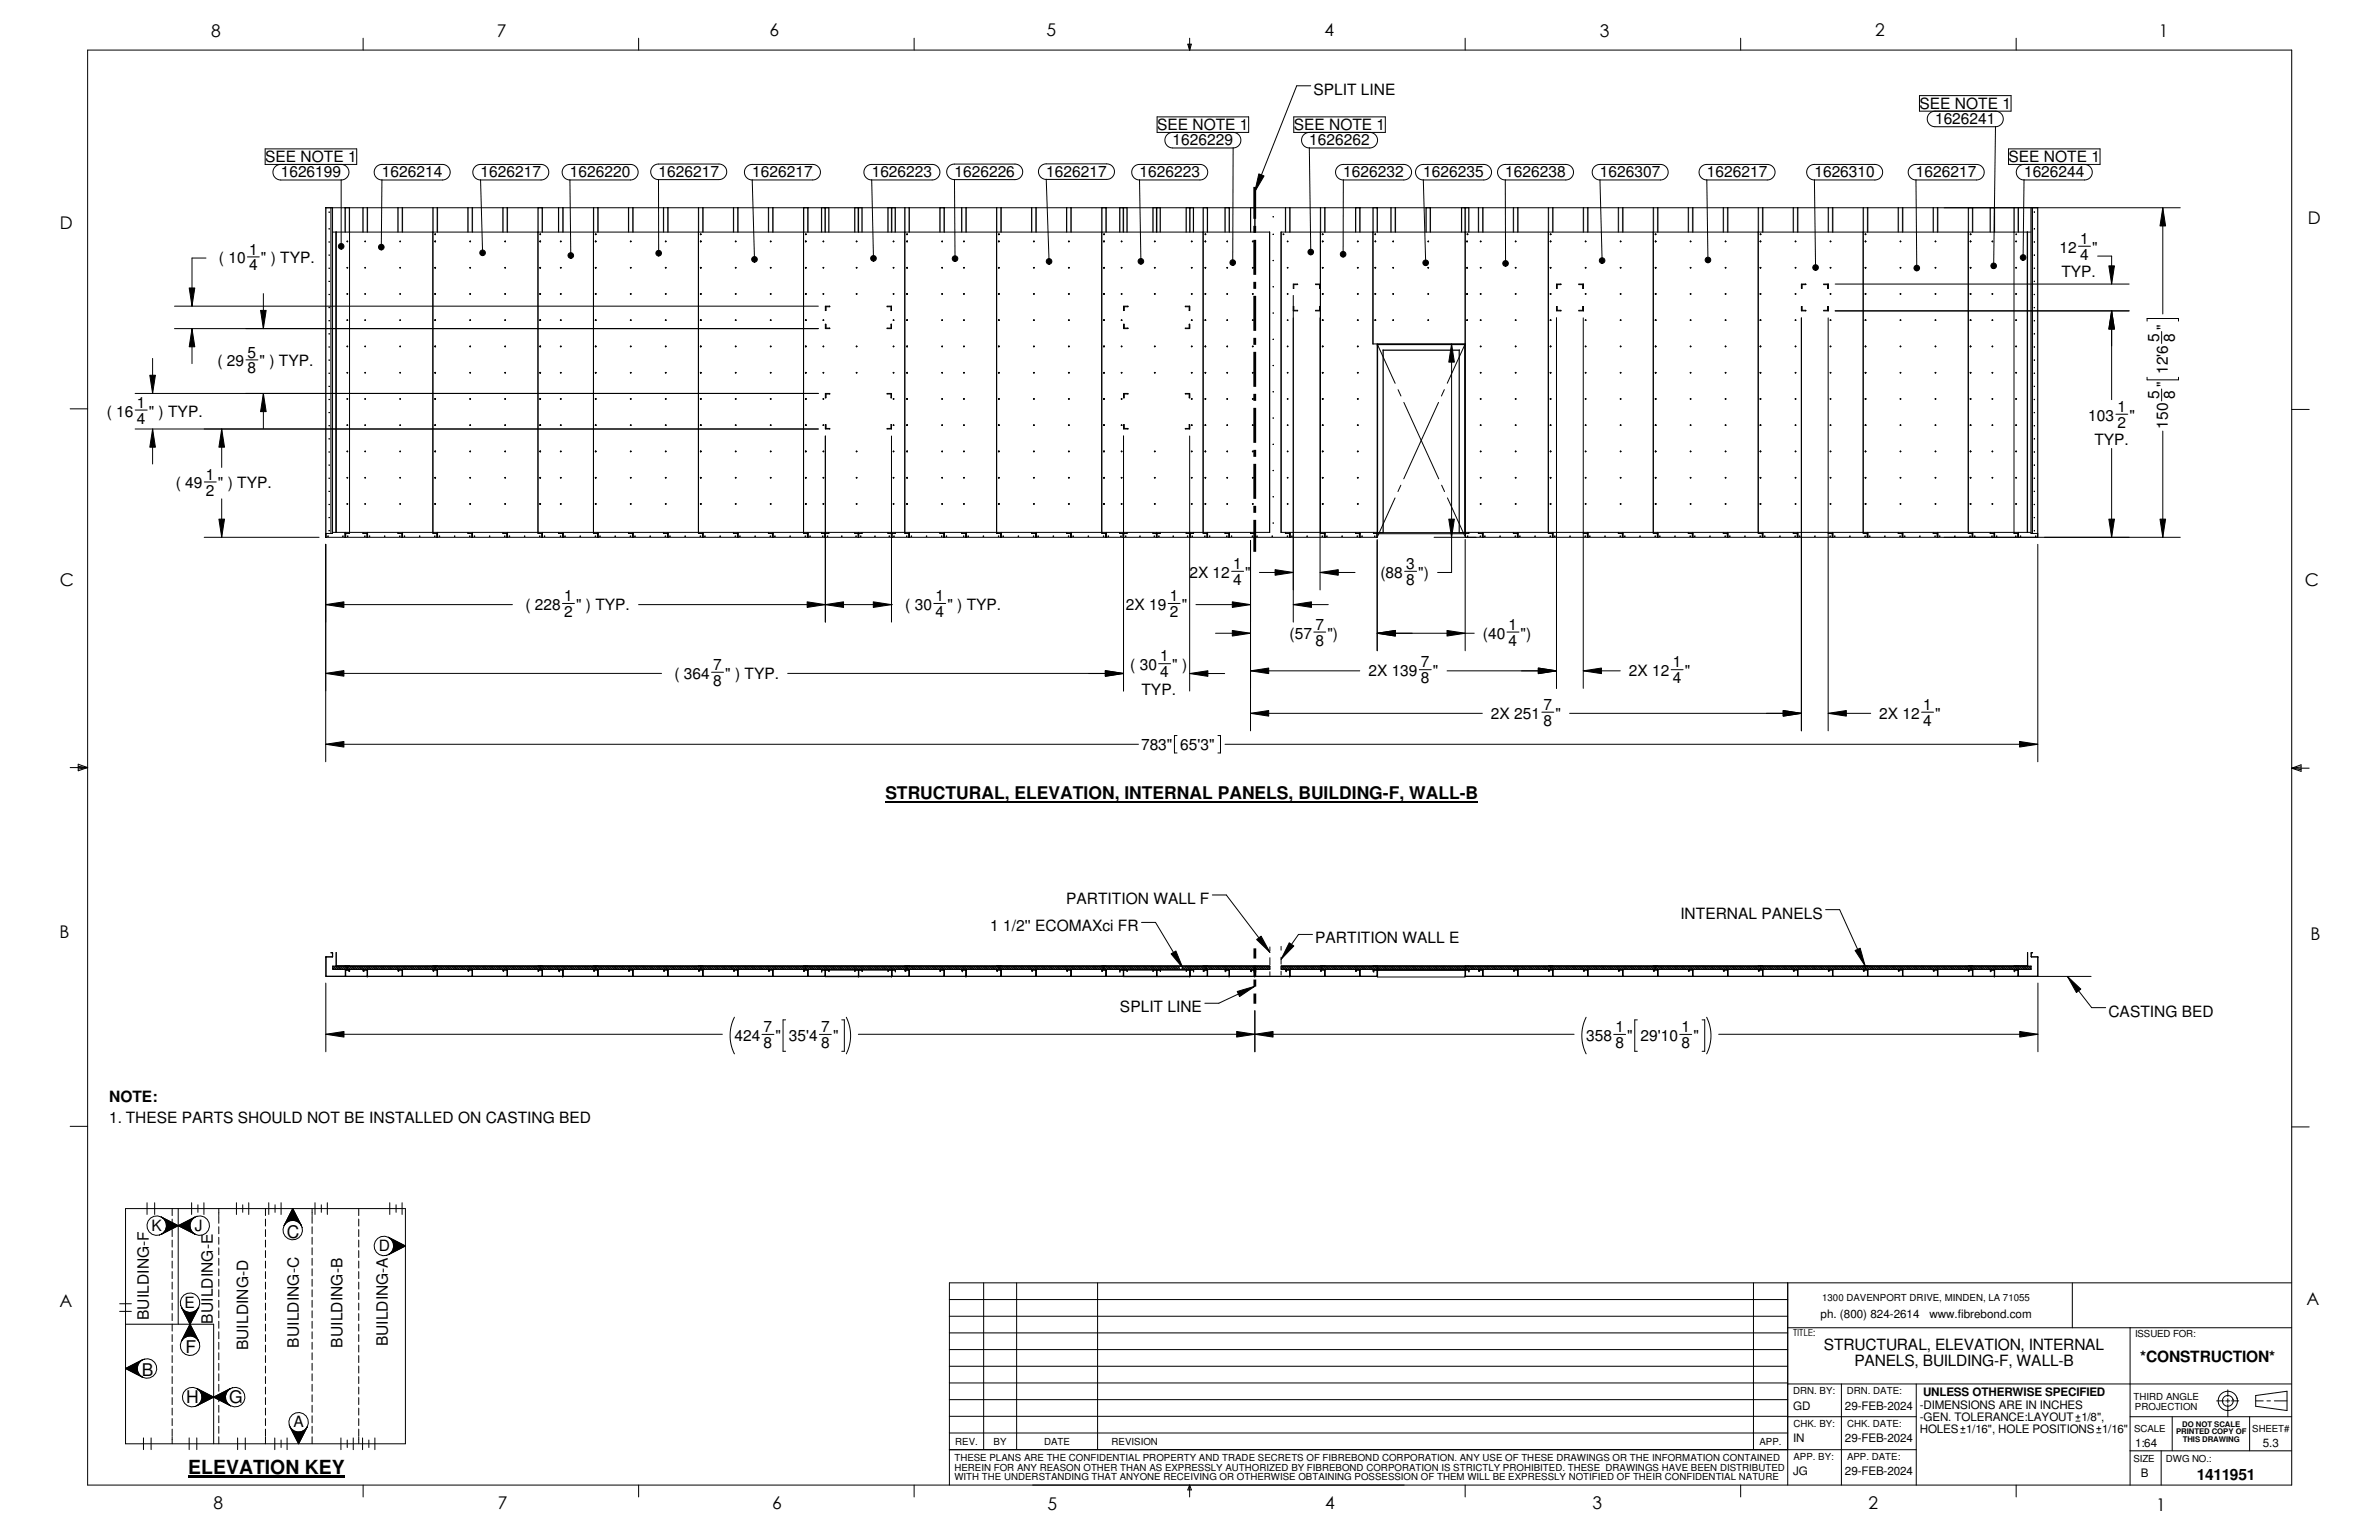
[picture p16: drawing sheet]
<svg xmlns="http://www.w3.org/2000/svg" width="432mm" height="279mm" viewBox="0 0 432 279" stroke-linecap="round" stroke-linejoin="round" font-family="sans-serif">
<defs><g id="words">
<text font-size="3.5" x="34.2" y="267.4">ELEVATION KEY</text>
<g font-size="3.2">
<text x="38.3" y="6.6">8</text>
<text x="90.2" y="6.7">7</text>
<text x="139.7" y="6.5">6</text>
<text x="190" y="6.5">5</text>
<text x="240.4" y="6.5">4</text>
<text x="290.4" y="6.7">3</text>
<text x="340.4" y="6.5">2</text>
<text x="391.9" y="6.7">1</text>
<text x="10.9" y="41.5">D</text>
<text x="418.9" y="40.7">D</text>
<text x="10.9" y="106.2">C</text>
<text x="418.4" y="106.4">C</text>
<text x="160.7" y="145">STRUCTURAL, ELEVATION, INTERNAL PANELS, BUILDING-F, WALL-B</text>
<text x="10.8" y="170.2">B</text>
<text x="419.4" y="170.5">B</text>
<text x="52" y="224.6">C</text>
<text x="10.8" y="237.2">A</text>
<text x="418.6" y="236.7">A</text>
<text x="33.7" y="245.4">F</text>
<text x="25.7" y="249.6">B</text>
<text x="33.8" y="254.6">H</text>
<text x="41.6" y="254.6">G</text>
<text x="38.8" y="273.8">8</text>
<text x="90.4" y="273.8">7</text>
<text x="140.2" y="273.8">6</text>
<text x="190.1" y="273.9">5</text>
<text x="240.5" y="273.8">4</text>
<text x="289" y="273.9">3</text>
<text x="339.1" y="273.8">2</text>
<text x="391.4" y="274.1">1</text>
</g>
<g font-size="2.8">
<text x="238.4" y="17.2">SPLIT LINE</text>
<text x="210" y="23.5">SEE NOTE 1</text>
<text x="234.8" y="23.5">SEE NOTE 1</text>
<text x="348.4" y="19.7">SEE NOTE 1</text>
<text x="351.2" y="22.5">1626241</text>
<text x="48.1" y="29.4">SEE NOTE 1</text>
<text x="212.8" y="26.4">1626229</text>
<text x="237.6" y="26.4">1626262</text>
<text x="364.6" y="29.4">SEE NOTE 1</text>
<text x="51" y="32.2">1626199</text>
<text x="69.3" y="32.2">1626214</text>
<text x="87.2" y="32.2">1626217</text>
<text x="103.4" y="32.2">1626220</text>
<text x="119.5" y="32.1">1626217</text>
<text x="136.5" y="32.2">1626217</text>
<text x="158.2" y="32.2">1626223</text>
<text x="173.2" y="32.1">1626226</text>
<text x="189.9" y="32.1">1626217</text>
<text x="206.8" y="32.2">1626223</text>
<text x="243.8" y="32.2">1626232</text>
<text x="258.3" y="32.2">1626235</text>
<text x="273.2" y="32.2">1626238</text>
<text x="290.4" y="32.2">1626307</text>
<text x="309.8" y="32.2">1626217</text>
<text x="329.3" y="32.2">1626310</text>
<text x="347.8" y="32.2">1626217</text>
<text x="367.4" y="32.2">1626244</text>
<text x="39.7" y="47.8">( 10</text>
<text x="45.2" y="46.2">1</text>
<text x="47.4" y="47.8">&quot; ) TYP.</text>
<text x="373.8" y="45.8">12</text>
<text x="377.6" y="44.3">1</text>
<text x="377.6" y="47.1">4</text>
<text x="379.7" y="45.8">&quot;</text>
<text x="45.2" y="49.1">4</text>
<text x="374.1" y="50.3">TYP.</text>
<text x="393.5" y="59.8" transform="rotate(-90 393.5 59.8)">&quot;</text>
<text x="44.9" y="64.9">5</text>
<text x="391.9" y="62" transform="rotate(-90 391.9 62)">5</text>
<text x="394.8" y="62" transform="rotate(-90 394.8 62)">8</text>
<text x="39.5" y="66.5">( 29</text>
<text x="44.9" y="67.8">8</text>
<text x="47.1" y="66.5">&quot; ) TYP.</text>
<text x="393.5" y="70.3" transform="rotate(-90 393.5 70.3)">&quot;</text>
<text x="393.5" y="67.9" transform="rotate(-90 393.5 67.9)">12'6</text>
<text x="19.4" y="75.6">( 16</text>
<text x="24.8" y="76.9">4</text>
<text x="24.8" y="74">1</text>
<text x="27" y="75.6">&quot; ) TYP.</text>
<text x="379" y="76.3">103</text>
<text x="384.3" y="74.7">1</text>
<text x="384.3" y="77.6">2</text>
<text x="386.5" y="76.3">&quot;</text>
<text x="391.9" y="72.4" transform="rotate(-90 391.9 72.4)">5</text>
<text x="393.5" y="77.7" transform="rotate(-90 393.5 77.7)">150</text>
<text x="394.8" y="72.4" transform="rotate(-90 394.8 72.4)">8</text>
<text x="380.1" y="80.8">TYP.</text>
<text x="31.9" y="88.6">( 49</text>
<text x="37.4" y="87">1</text>
<text x="37.4" y="89.9">2</text>
<text x="39.6" y="88.6">&quot; ) TYP.</text>
<text x="215.9" y="104.8">2X 12</text>
<text x="223.8" y="106.1">4</text>
<text x="223.8" y="103.2">1</text>
<text x="226" y="104.8">&quot;</text>
<text x="250.6" y="104.8">(88</text>
<text x="255.2" y="106.1">8</text>
<text x="255.2" y="103.2">3</text>
<text x="257.4" y="104.8">&quot;)</text>
<text x="95.4" y="110.7">( 228</text>
<text x="102.4" y="112">2</text>
<text x="102.4" y="109.1">1</text>
<text x="104.6" y="110.7">&quot; ) TYP.</text>
<text x="164.3" y="110.7">( 30</text>
<text x="169.8" y="112">4</text>
<text x="169.8" y="109.1">1</text>
<text x="172" y="110.7">&quot; ) TYP.</text>
<text x="204.4" y="110.7">2X 19</text>
<text x="212.3" y="112">2</text>
<text x="212.3" y="109.1">1</text>
<text x="214.5" y="110.7">&quot;</text>
<text x="210.6" y="120">1</text>
<text x="234.1" y="115.8">(57</text>
<text x="238.8" y="114.3">7</text>
<text x="238.8" y="117.1">8</text>
<text x="240.9" y="115.8">&quot;)</text>
<text x="269.1" y="115.8">(40</text>
<text x="273.8" y="117.1">4</text>
<text x="273.8" y="114.3">1</text>
<text x="276" y="115.8">&quot;)</text>
<text x="122.4" y="123.1">( 364</text>
<text x="129.5" y="124.4">8</text>
<text x="129.5" y="121.5">7</text>
<text x="131.6" y="123.1">&quot; ) TYP.</text>
<text x="205.1" y="121.6">( 30</text>
<text x="210.6" y="122.9">4</text>
<text x="212.8" y="121.6">&quot; )</text>
<text x="248.4" y="122.7">2X 139</text>
<text x="257.9" y="121.1">7</text>
<text x="257.9" y="124">8</text>
<text x="260.1" y="122.7">&quot;</text>
<text x="295.6" y="122.7">2X 12</text>
<text x="303.6" y="124">4</text>
<text x="303.6" y="121.1">1</text>
<text x="305.8" y="122.7">&quot;</text>
<text x="207.2" y="126">TYP.</text>
<text x="270.6" y="130.4">2X 251</text>
<text x="280.1" y="128.8">7</text>
<text x="280.1" y="131.7">8</text>
<text x="282.3" y="130.4">&quot;</text>
<text x="341.1" y="130.4">2X 12</text>
<text x="349.1" y="128.8">1</text>
<text x="349.1" y="131.7">4</text>
<text x="351.2" y="130.4">&quot;</text>
<text x="207.1" y="136">783&quot;</text>
<text x="214.2" y="136">65'3&quot;</text>
<text x="193.5" y="164">PARTITION WALL F</text>
<text x="305" y="166.6">INTERNAL PANELS</text>
<text x="179.7" y="169">1 1/2'' ECOMAXci FR</text>
<text x="238.7" y="171.1">PARTITION WALL E</text>
<text x="203.3" y="183.6">SPLIT LINE</text>
<text x="382.7" y="184.4">CASTING BED</text>
<text x="133.3" y="188.8">424</text>
<text x="138.6" y="190.1">8</text>
<text x="138.6" y="187.3">7</text>
<text x="140.8" y="188.8">&quot;</text>
<text x="143.2" y="188.8">35'4</text>
<text x="149" y="190.1">8</text>
<text x="149" y="187.3">7</text>
<text x="151.2" y="188.8">&quot;</text>
<text x="287.9" y="188.8">358</text>
<text x="293.2" y="187.3">1</text>
<text x="293.2" y="190.1">8</text>
<text x="295.4" y="188.8">&quot; 29'10</text>
<text x="305.2" y="187.3">1</text>
<text x="305.2" y="190.1">8</text>
<text x="307.4" y="188.8">&quot;</text>
<text x="19.8" y="199.9">NOTE:</text>
<text x="19.8" y="203.7">1. THESE PARTS SHOULD NOT BE INSTALLED ON CASTING BED</text>
<text x="27.5" y="223.3">K</text>
<text x="35.4" y="223.3">J</text>
<text x="68.8" y="227">D</text>
<text x="27" y="239.5" transform="rotate(-90 27 239.5)">BUILDING-F</text>
<text x="33.5" y="237.4">E</text>
<text x="38.6" y="240.1" transform="rotate(-90 38.6 240.1)">BUILDING-E</text>
<text x="45.1" y="245" transform="rotate(-90 45.1 245)">BUILDING-D</text>
<text x="54.2" y="244.5" transform="rotate(-90 54.2 244.5)">BUILDING-C</text>
<text x="62.2" y="244.5" transform="rotate(-90 62.2 244.5)">BUILDING-B</text>
<text x="70.4" y="244.3" transform="rotate(-90 70.4 244.3)">BUILDING-A</text>
<text x="331.1" y="244.9">STRUCTURAL, ELEVATION, INTERNAL</text>
<text x="336.6" y="247.8">PANELS, BUILDING-F, WALL-B</text>
<text x="388.5" y="247.2">*CONSTRUCTION*</text>
<text x="53.3" y="258.9">A</text>
<text x="398.7" y="268.5">1411951</text>
</g>
<g font-size="2.1">
<text x="330.4" y="239.1">ph. (800) 824-2614</text>
<text x="350.2" y="239.1">www.fibrebond.com</text>
<text x="325.5" y="255.8">GD</text>
<text x="334.9" y="255.8">29-FEB-2024</text>
<text x="348.5" y="255.7">-DIMENSIONS ARE IN INCHES</text>
<text x="348.5" y="257.8">-GEN. TOLERANCE:LAYOUT 1/8&quot;,</text>
<text x="349" y="253.3">UNLESS OTHERWISE SPECIFIED</text>
<text x="325.5" y="261.7">IN</text>
<text x="334.9" y="261.7">29-FEB-2024</text>
<text x="348.5" y="259.9">HOLES 1/16&quot;, HOLE POSITIONS 1/16&quot;</text>
<text x="387.6" y="262.5">1:64</text>
<text x="410.7" y="262.5">5.3</text>
<text x="325.5" y="267.6">JG</text>
<text x="334.9" y="267.6">29-FEB-2024</text>
<text x="388.6" y="267.9">B</text>
</g>
<g font-size="1.8">
<text x="330.7" y="236.1">1300 DAVENPORT DRIVE, MINDEN, LA 71055</text>
<text x="325.5" y="242.3">TITLE:</text>
<text x="387.5" y="242.7">ISSUED FOR:</text>
<text x="325.5" y="253">DRN. BY:</text>
<text x="335.2" y="252.9">DRN. DATE:</text>
<text x="387.3" y="254">THIRD ANGLE</text>
<text x="387.5" y="255.8">PROJECTION</text>
<text x="173.4" y="262.2">REV.</text>
<text x="180.4" y="262.2">BY</text>
<text x="189.5" y="262.2">DATE</text>
<text x="201.8" y="262.2">REVISION</text>
<text x="319.4" y="262.2">APP.</text>
<text x="325.5" y="258.9">CHK. BY:</text>
<text x="335.2" y="258.9">CHK. DATE:</text>
<text x="387.4" y="259.7">SCALE</text>
<text x="408.8" y="259.9">SHEET#</text>
<text x="173.2" y="266.8">HEREIN FOR ANY REASON OTHER THAN AS EXPRESSLY AUTHORIZED BY FIBREBOND CORPORATION IS STRICTLY PROHIBITED. THESE DRAWINGS HAVE BEEN DISTRIBUTED</text>
<text x="173.2" y="268.6">WITH THE UNDERSTANDING THAT ANYONE RECEIVING OR OTHERWISE OBTAINING POSSESSION OF THEM WILL BE EXPRESSLY NOTIFIED OF THEIR CONFIDENTIAL NATURE</text>
<text x="173.2" y="265">THESE PLANS ARE THE CONFIDENTIAL PROPERTY AND TRADE SECRETS OF FIBREBOND CORPORATION. ANY USE OF THESE DRAWINGS OR THE INFORMATION CONTAINED</text>
<text x="325.5" y="264.9">APP. BY:</text>
<text x="335.2" y="264.9">APP. DATE:</text>
<text x="387.2" y="265.3">SIZE</text>
<text x="393.1" y="265.3">DWG NO.:</text>
</g>
<g font-size="1.4">
<text x="395" y="260.2">PRINTED COPY OF</text>
<text x="396.1" y="258.8">DO NOT SCALE</text>
<text x="396.2" y="261.7">THIS DRAWING</text>
</g>
</g></defs>
<g fill="none" stroke="#000" stroke-width=".18">
<path d="M15.9 9.1h400.1v260.3h-400.1zM65.9 6.9v2.2M115.9 6.9v2.2M165.9 6.9v2.2M215.6 8h.6l-.3 1.1zM215.7 8l.2 1.1M215.9 6.9v2.2M216 8l-.1 1.1M237.9 15.6h-2.5l-7.7 19.2M265.9 6.9v2.2M315.9 6.9v2.2M348.4 17.3h16.6v2.9h-16.6z"/>
<path d="M365.9 6.9v2.2M48.1 27h16.6v2.8h-16.6zM51 29.8a1.41 1.41 0 0 0-1.5 1.4 1.41 1.41 0 0 0 1.5 1.5h10.9a1.41 1.41 0 0 0 1.4-1.5 1.41 1.41 0 0 0-1.4-1.4M59.8 38.5h.1M60.1 37.7v59.1M60.4 37.7v59.1h-1.3M61.9 32.6v12.1M62.6 37.7v4.4M63.4 37.7v59.1h-.8v.7M65.9 37.7v4.4M66.7 37.7v4.4M68.3 30.3l.5-.3 .5-.2h11a1.41 1.41 0 0 1 1.4 1.4 1.41 1.41 0 0 1-1.4 1.5h-11a1.41 1.41 0 0 1-1.3-.9 1.41 1.41 0 0 1 .3-1.5z"/>
<path d="M69.3 32.6l-.1 12.2M72.2 37.7v4.4M73 37.7v4.4M78.6 37.7v59.1h.8M79.4 37.7v4.4M84.9 37.7v4.4M85.7 37.7v4.4M86.2 30.3l.5-.4 .5-.1h11a1.41 1.41 0 0 1 1.4 1.4 1.41 1.41 0 0 1-1.4 1.5h-11a1.41 1.41 0 0 1-1.3-.9 1.41 1.41 0 0 1 .3-1.5zM87.2 32.6l.4 13.3M91.3 37.7v4.4M92.1 37.7v4.4M97.6 37.7v59.1h.9v.7"/>
<path d="M98.4 37.7v4.4M101.4 37.7v4.4M102.2 37.7v4.4M102.4 30.3l.5-.4 .5-.1h11a1.41 1.41 0 0 1 1.4 1.4 1.41 1.41 0 0 1-1.4 1.5h-11a1.41 1.41 0 0 1-1.3-.9 1.41 1.41 0 0 1 .3-1.5zM103.4 32.6l.2 13.8M107.7 37.7v59.1h.9M108.5 37.7v4.4M114.1 37.7v4.4M114.9 37.7v4.4M118.5 30.2l.5-.3 .5-.1h11a1.41 1.41 0 0 1 1.4 1.4 1.41 1.41 0 0 1-1.4 1.4h-11a1.41 1.41 0 0 1-1.3-.9 1.41 1.41 0 0 1 .3-1.5zM119.5 32.6l.1 13.3M120.4 37.7v4.4"/>
<path d="M121.2 37.7v4.4M126.8 37.7v59.1h.8M127.6 37.7v4.4M133.1 37.7v4.4M133.9 37.7v4.4M135.5 30.3l.5-.4 .5-.1h11a1.41 1.41 0 0 1 1.4 1.4 1.41 1.41 0 0 1-1.4 1.5h-11a1.41 1.41 0 0 1-1.3-.9 1.41 1.41 0 0 1 .3-1.5zM136.5 32.6l.4 14.5M139.5 37.7v4.4M140.3 37.7v4.4M145.8 37.7v59.1h.9M146.6 37.7v4.4M149.1 37.7v4.4"/>
<path d="M149.8 37.7v4.4M150.5 37.7v4.4M155.1 37.7v4.4M155.8 37.7v4.4M156.5 37.7v4.4M157.2 30.3l.5-.4 .5-.1h11a1.41 1.41 0 0 1 1.4 1.4 1.41 1.41 0 0 1-1.4 1.5h-11a1.41 1.41 0 0 1-1.3-.9 1.41 1.41 0 0 1 .3-1.5zM158.2 32.6l.3 14.3M161.2 37.7v4.4M161.8 37.7v4.4M162.5 37.7v4.4M164.2 37.7v59.1h.9v.7M165 37.7v4.4"/>
<path d="M170.6 37.7v4.4M171.4 37.7v4.4M172.2 30.2l.5-.3 .5-.1h11a1.41 1.41 0 0 1 1.4 1.4 1.41 1.41 0 0 1-1.4 1.4h-11a1.41 1.41 0 0 1-1.3-.9 1.41 1.41 0 0 1 .3-1.5zM173.2 32.6l.1 14.3M174.5 37.7v4.4M175.4 37.7v4.4M180.9 37.7v59.1h.8v.7h6.3v-.7M181.7 37.7v4.4M187.2 37.7v4.4M188.1 37.7v4.4M188.9 30.2l.4-.4 .6-.1h11a1.41 1.41 0 0 1 1.4 1.4 1.41 1.41 0 0 1-1.4 1.5h-11a1.41 1.41 0 0 1-1.3-.9 1.41 1.41 0 0 1 .3-1.5zM189.9 32.5l.5 14.9"/>
<path d="M193.6 37.7v4.4M194.4 37.7v4.4M200 37.7v59.1h.8M200.8 37.7v4.4M203.2 37.7v4.4M203.9 37.7v4.4M204.6 37.7v4.4M205.8 30.3l.5-.4 .5-.1h11a1.41 1.41 0 0 1 1.4 1.4 1.41 1.41 0 0 1-1.4 1.5h-11a1.41 1.41 0 0 1-1.3-.9 1.41 1.41 0 0 1 .3-1.5zM206.8 32.6l.3 14.8M209.3 37.7v4.4M209.9 37.7v4.4M210 21.2h16.6v2.8h-16.6z"/>
<path d="M210.6 37.7v4.4M212.8 24a1.41 1.41 0 0 0-1.4 1.4 1.41 1.41 0 0 0 1.4 1.4h11a1.41 1.41 0 0 0 1.4-1.4 1.41 1.41 0 0 0-1.4-1.4M215.3 37.7v4.4M216 37.7v4.4M216.6 37.7v4.4M218.4 37.7v59.1h.8M219.2 37.7v4.4M222.3 37.7v4.4M223.1 37.7v4.4M223.8 26.8l-.1 20.8M227 37.7v4.4M227.8 37.7v4.4"/>
<path d="M228.5 31.5l.9 .4-1.7 2.9zM231.1 39.3h.1M233.3 37.7v4.4M234.1 37.7v4.4M234.8 21.2h16.6v2.8h-16.6zM237.6 24a1.41 1.41 0 0 0-1.4 1.4 1.41 1.41 0 0 0 1.4 1.4h11a1.41 1.41 0 0 0 1.4-1.4 1.41 1.41 0 0 0-1.4-1.4M237.6 26.8l.3 18.9M239.7 37.7v59.1h.8v.7h6.3l-.1-.7M240.5 37.7v4.4M242.8 30.3l.5-.4 .5-.1h11a1.41 1.41 0 0 1 1.4 1.4 1.41 1.41 0 0 1-1.4 1.5h-11a1.41 1.41 0 0 1-1.3-.9 1.41 1.41 0 0 1 .3-1.5zM243.8 32.6v13.5M246 37.7v4.4"/>
<path d="M246.8 37.7v4.4M249.2 37.7v24.7h16.7l-3.2 7.1M250 37.7v4.4M252.5 37.7v4.4M253.3 37.7v4.4M257.3 30.3l.5-.4 .5-.1h11a1.41 1.41 0 0 1 1.4 1.4 1.41 1.41 0 0 1-1.4 1.5h-11a1.41 1.41 0 0 1-1.3-.9 1.41 1.41 0 0 1 .3-1.5zM258.3 32.6l.5 15.1M258.8 37.7v4.4M259.6 37.7v4.4M265.3 37.7v4.4M265.9 37.7v59.1h.7v-.2M266.6 37.7v4.4"/>
<path d="M268.3 37.7v4.4M269.1 37.7v4.4M272.2 30.3l.5-.4 .5-.1h11a1.41 1.41 0 0 1 1.4 1.4 1.41 1.41 0 0 1-1.4 1.5h-11a1.41 1.41 0 0 1-1.3-.9 1.41 1.41 0 0 1 .3-1.5zM273.2 32.6l.1 15.2M274.7 37.7v4.4M275.5 37.7v4.4M281 37.7v59.1h.9v.7M281.8 37.7v4.4M287.4 37.7v4.4M288.2 37.7v4.4M289.4 30.3l.4-.4 .6-.1h11a1.41 1.41 0 0 1 1.4 1.4 1.41 1.41 0 0 1-1.4 1.5h-11a1.41 1.41 0 0 1-1.3-.9 1.41 1.41 0 0 1 .3-1.5zM290.4 32.6l.4 14.7"/>
<path d="M293.7 37.7v4.4M294.5 37.7v4.4M300.1 37.7v59.1h.8v.7M300.9 37.7v4.4M306.4 37.7v4.4M307.2 37.7v4.4M308.8 30.3l.4-.4 .6-.1h11a1.41 1.41 0 0 1 1.4 1.4 1.41 1.41 0 0 1-1.4 1.5h-11a1.41 1.41 0 0 1-1.3-.9 1.41 1.41 0 0 1 .3-1.5zM309.8 32.6l.2 14.6M312.8 37.7v4.4M313.6 37.7v4.4M319.1 37.7v59.1h.9M319.9 37.7v4.4"/>
<path d="M325.5 37.7v4.4M326.3 37.7v4.4M328.3 30.3l.5-.4 .5-.1h11a1.41 1.41 0 0 1 1.4 1.4 1.41 1.41 0 0 1-1.4 1.5h-11a1.41 1.41 0 0 1-1.3-.9 1.41 1.41 0 0 1 .3-1.5zM329.3 32.6l.2 15.9M331.8 37.7v4.4M332.6 37.7v4.4M338.2 37.7v59.1h.8M339 37.7v4.4M344.5 37.7v4.4M345.3 37.7v4.4M346.7 30.3l.5-.4 .6-.1h10.9a1.41 1.41 0 0 1 1.4 1.4 1.41 1.41 0 0 1-1.4 1.5h-10.9a1.41 1.41 0 0 1-1.3-.9 1.41 1.41 0 0 1 .2-1.5zM347.8 32.6l.1 16"/>
<path d="M350.9 37.7v4.4M351.2 20.2a1.41 1.41 0 0 0-1.4 1.4 1.41 1.41 0 0 0 1.4 1.4h11a1.41 1.41 0 0 0 1.4-1.4 1.41 1.41 0 0 0-1.4-1.4M351.7 37.7v4.4M357.3 37.7v59.1h.8M358 37.7v4.4M361.2 37.7v4.4M362 37.7v4.4M362.2 23l-.3 25.2M364.6 27h16.6v2.8h-16.6zM366.3 37.7v4.4M367.4 29.8a1.41 1.41 0 0 0-1.4 1.4 1.41 1.41 0 0 0 1.4 1.5h10.9a1.41 1.41 0 0 0 1.5-1.5 1.41 1.41 0 0 0-1.5-1.4M367.4 32.6l-.2 14.1"/>
<path d="M368.6 37.7v59.1h1.3M368.9 37.7v59.1M392.6 37.7l.5 3.3h-1.1zM392.6 37.7v19.3M395.7 37.7h-336.6v59.8h3.6l-.1-.9M31.7 55.5h116.8M31.7 59.6h116.8M34.3 52.2h1.1l-.6 3.3zM34.8 59.6l.6 3.3h-1.1zM34.8 59.6v6.4M37.4 46.8h-2.6v8.7M44.9 46.6h2.2"/>
<path d="M47.3 56.3h1l-.5 3.3zM47.8 53.3v6.3M60.4 42.1h170.1v54.5h-170.1M61 42.1v54.5M61.5 44.4a.51 .51 0 0 1 .9 .1 .51 .51 0 0 1-.5 .7v-.5v.5a.51 .51 0 0 1-.4-.3 .51 .51 0 0 1 0-.5zM63 58v.1M63 58l.1 .1h-.1M63 48.5v.1M63 48.5l.1 .1h-.1M63 43.8v.1M63 43.8h.1l-.1 .1M63 53.3h.1l-.1 .1"/>
<path d="M63 53.3v.1M68.8 44.5a.51 .51 0 0 1 .9 .1 .51 .51 0 0 1-.5 .7v-.5v.5a.51 .51 0 0 1-.4-.3 .51 .51 0 0 1 0-.5zM79 43.8h.1l-.1 .1M79 43.8v.1M79 48.5l.1 .1h-.1M79 48.5v.1M79 53.3h.1l-.1 .1M79 53.3v.1M79 58l.1 .1h-.1M79 58v.1M79 42.4v.1M79 42.5v.1"/>
<path d="M87.3 45.5a.51 .51 0 0 1 .8 .2 .51 .51 0 0 1-.5 .7v-.5v.5a.51 .51 0 0 1-.5-.4 .51 .51 0 0 1 .2-.5zM98 43.8h.1l-.1 .1M98 43.8v.1M98 48.5l.1 .1h-.1M98 48.5v.1M98 53.3h.1l-.1 .1M98 53.3v.1M98 58l.1 .1h-.1M98 58v.1M98 42.4l.1 .1M98.1 42.5l-.1 .1M103.2 46a.51 .51 0 0 1 .9 .1 .51 .51 0 0 1-.5 .8v-.5v.5a.51 .51 0 0 1-.4-.3 .51 .51 0 0 1 0-.6z"/>
<path d="M108.1 43.8v.1M108.1 48.5v.1M108.1 53.3v.1M108.1 58v.1M108.1 43.8h.1l-.1 .1M108.1 48.5l.1 .1h-.1M108.1 53.3h.1l-.1 .1M108.1 58l.1 .1h-.1M108.1 42.4l.1 .1M108.2 42.5l-.1 .1M119.2 45.6a.51 .51 0 0 1 .8 .1 .51 .51 0 0 1-.4 .7v-.5v.5a.51 .51 0 0 1-.5-.2 .51 .51 0 0 1 .1-.6zM127.1 43.8h.1l-.1 .1"/>
<path d="M127.1 43.8v.1M127.1 48.5l.1 .1h-.1M127.1 48.5v.1M127.1 53.3h.1l-.1 .1M127.1 53.3v.1M127.1 58l.1 .1h-.1M127.1 58v.1M127.2 42.4v.1M127.2 43.8v.1M127.2 48.5v.1M127.2 53.3v.1M127.2 58v.1"/>
<path d="M127.2 42.5v.1M136.6 46.7a.51 .51 0 0 1 .8 .2 .51 .51 0 0 1-.4 .7l-.1-.5 .1 .5a.51 .51 0 0 1-.5-.4 .51 .51 0 0 1 .1-.5zM146.2 43.8v.1M146.2 48.5v.1M146.2 53.3v.1M146.2 58v.1M146.2 43.8h.1l-.1 .1M146.2 48.5l.1 .1h-.1M146.2 53.3h.1l-.1 .1M146.2 58l.1 .1h-.1M146.2 42.4l.1 .1M146.3 42.5l-.1 .1"/>
<path d="M149.8 55.5h.8v.2h-.7v.6h-.1zM149.8 58.8h.1v.7h.7v.1h-.8zM158.2 46.5a.51 .51 0 0 1 .8 .2 .51 .51 0 0 1-.4 .7l-.1-.5 .1 .5a.51 .51 0 0 1-.5-.4 .51 .51 0 0 1 .1-.5zM161 55.5h.8v.8h-.1v-.6h-.7zM161.7 58.8h.1v.8h-.8v-.1h.7zM164.6 43.8h.1l-.1 .1M164.6 43.8v.1M164.6 48.5l.1 .1h-.1M164.6 48.5v.1M164.6 53.3h.1l-.1 .1M164.6 53.3v.1M164.6 58l.1 .1h-.1"/>
<path d="M164.6 58v.1M164.6 42.4l.1 .1M164.7 42.5l-.1 .1M172.9 46.6a.51 .51 0 0 1 .9 .1 .51 .51 0 0 1-.5 .7v-.5v.5a.51 .51 0 0 1-.4-.3 .51 .51 0 0 1 0-.5zM180.9 42.1v54.5M181.3 43.8v.1M181.3 48.5v.1M181.3 53.3v.1M181.3 58v.1M181.3 43.8h.1l-.1 .1M181.3 48.5l.1 .1h-.1M181.3 53.3h.1l-.1 .1"/>
<path d="M181.3 58l.1 .1h-.1M181.3 42.4l.1 .1M181.4 42.5l-.1 .1M190 47.1a.51 .51 0 0 1 .9 .1 .51 .51 0 0 1-.5 .7v-.5v.5a.51 .51 0 0 1-.4-.2 .51 .51 0 0 1 0-.6zM200.3 43.8v.1M200.3 48.5v.1M200.3 53.3v.1M200.3 58v.1M200.3 58h.1M200.3 58.1h.1M200.3 53.3h.1M200.3 53.4h.1"/>
<path d="M200.3 43.8h.1M200.3 48.6h.1M200.3 43.9h.1M200.3 48.5h.1M200.4 42.4v.1M200.4 43.8v.1M200.4 48.5v.1M200.4 53.3v.1M200.4 58v.1M200.4 42.5v.1M203.9 55.5h.8v.2h-.7v.6h-.1zM203.9 58.8h.1v.7h.7v.1h-.8z"/>
<path d="M206.8 47a.51 .51 0 0 1 .8 .2 .51 .51 0 0 1-.5 .7v-.5v.5a.5 .5 0 0 1-.5-.3 .5 .5 0 0 1 .2-.6zM215.1 55.5h.8v.8h-.1v-.6h-.7zM215.8 58.8h.1v.8h-.8v-.1h.7zM218.7 43.8h.1l-.1 .1M218.7 43.8v.1M218.7 48.5l.1 .1h-.1M218.7 48.5v.1M218.7 53.3h.1l-.1 .1M218.7 53.3v.1M218.7 58l.1 .1h-.1M218.7 58v.1M218.8 42.4v.1"/>
<path d="M218.8 43.8v.1M218.8 48.5v.1M218.8 53.3v.1M218.8 58v.1M218.8 42.5v.1M223.3 47.3a.51 .51 0 0 1 .9 .1 .51 .51 0 0 1-.5 .7v-.5v.5a.51 .51 0 0 1-.4-.2 .51 .51 0 0 1 0-.6zM230.4 42.1v54.5M231.1 42.5h.1M231.1 52h.1M231.1 47.3h.1M231.1 56.8h.1M232.5 42.1v54.5"/>
<path d="M234.7 51.5h.8v.1h-.7v.7h-.1zM234.7 55.6h.1v.7h.7v.1h-.8M234.7 53.6v59.3M237.6 45.3a.51 .51 0 0 1 .8 .3 .51 .51 0 0 1-.5 .6v-.5v.5a.51 .51 0 0 1-.5-.3 .51 .51 0 0 1 .2-.6zM238.8 51.5h.8v.8h-.1v-.7h-.7zM238.8 56.3h.7v-.7h.1v.8h-.8zM239.6 57.7v49.3M240 43.8h.1l-.1 .1M240 43.8v.1M240 48.5l.1 .1h-.1M240 48.5v.1M240 53.3h.1l-.1 .1"/>
<path d="M240 53.3v.1M240 58l.1 .1h-.1M240 58v.1M240 42.4l.1 .1M240.1 42.5l-.1 .1M243.4 45.8a.51 .51 0 0 1 .8 .1 .51 .51 0 0 1-.4 .7v-.5v.5a.51 .51 0 0 1-.5-.3 .51 .51 0 0 1 .1-.5zM249.6 42.4l.1 .1M249.7 42.5l-.1 .1M258.4 47.3a.51 .51 0 0 1 .8 .2 .51 .51 0 0 1-.4 .7v-.5v.5a.51 .51 0 0 1-.5-.3 .51 .51 0 0 1 .1-.6zM266.2 48.6h.1M266.3 42.4l.1 .1M266.4 42.5l-.1 .1"/>
<path d="M272.9 47.5a.51 .51 0 0 1 .8 .1 .51 .51 0 0 1-.4 .7v-.5v.5a.51 .51 0 0 1-.5-.3 .51 .51 0 0 1 .1-.5zM281.4 43.8h.1l-.1 .1M281.4 43.8v.1M281.4 48.5l.1 .1h-.1M281.4 48.5v.1M281.4 53.3h.1l-.1 .1M281.4 53.3v.1M281.4 58l.1 .1h-.1M281.4 58v.1M281.4 42.4l.1 .1M281.5 42.5l-.1 .1M282.5 51.5h.8v.1h-.7v.7h-.1z"/>
<path d="M282.5 55.6h.1v.7h.7v.1h-.8zM282.5 57.7v67.2M286.6 51.5h.8v.8h-.1v-.7h-.7zM286.6 56.3h.7v-.7h.1v.8h-.8zM287.4 57.7v67.2M290.5 46.9a.51 .51 0 0 1 .8 .2 .51 .51 0 0 1-.5 .7v-.5v.5a.51 .51 0 0 1-.5-.3 .51 .51 0 0 1 .2-.6zM300.5 43.8h.1l-.1 .1M300.5 48.5l.1 .1h-.1M300.5 53.3h.1l-.1 .1M300.5 58l.1 .1h-.1M300.5 43.8v.1M300.5 48.5v.1"/>
<path d="M300.5 53.3v.1M300.5 58v.1M300.5 42.4v.1M300.5 42.5v.1M309.7 46.8a.51 .51 0 0 1 .8 .2 .51 .51 0 0 1-.5 .7v-.5v.5a.51 .51 0 0 1-.5-.4 .51 .51 0 0 1 .2-.5zM319.5 42.4l.1 .1M319.5 43.8v.1M319.5 48.5v.1M319.5 53.3v.1M319.5 58v.1M319.6 42.5l-.1 .1M327 51.5h.8v.1h-.7v.7h-.1z"/>
<path d="M327 55.6h.1v.7h.7v.1h-.8zM327 57.7v74.9M329.2 48.1a.51 .51 0 0 1 .8 .3 .51 .51 0 0 1-.5 .6v-.5v.5a.51 .51 0 0 1-.4-.3 .51 .51 0 0 1 .1-.6zM331 51.5h.8v.8h-.1v-.7h-.7zM331 56.3h.7v-.7h.1v.8h-.8zM331.8 57.7v74.9M333.1 51.5h53.3M333.1 56.4h53.3M338.6 42.4v.1M338.6 43.8v.1M338.6 48.5v.1M338.6 53.3v.1"/>
<path d="M338.6 58v.1M338.6 43.8h-.1l.1 .1M338.6 48.5l-.1 .1h.1M338.6 53.3h-.1l.1 .1M338.6 58l-.1 .1h.1M338.6 42.5v.1M347.6 48.2a.51 .51 0 0 1 .8 .3 .51 .51 0 0 1-.5 .6v-.5v.5a.51 .51 0 0 1-.5-.3 .51 .51 0 0 1 .2-.6zM357.6 43.8h.1l-.1 .1M357.6 43.8v.1M357.6 48.5l.1 .1h-.1M357.6 48.5v.1M357.6 53.3h.1l-.1 .1"/>
<path d="M357.6 53.3v.1M357.6 58l.1 .1h-.1M357.6 58v.1M357.7 42.4v.1M357.7 42.5v.1M361.5 47.8a.51 .51 0 0 1 .8 .3 .51 .51 0 0 1-.4 .6v-.5v.5a.51 .51 0 0 1-.5-.3 .51 .51 0 0 1 .1-.6zM365.9 58v.1M365.9 58l.1 .1h-.1M365.9 53.3v.1M365.9 53.3h.1l-.1 .1M365.9 48.5v.1M365.9 48.5l.1 .1h-.1"/>
<path d="M365.9 43.8v.1M365.9 43.8h.1l-.1 .1M366.8 46.4a.51 .51 0 0 1 .9 .1 .51 .51 0 0 1-.5 .7v-.5v.5a.51 .51 0 0 1-.5-.3 .51 .51 0 0 1 .1-.5zM368 42.1v54.5M368.6 42.1h-136.1v54.5h17.5M377.3 44.7h2.1M380.7 46.5h2.6v5M382.8 48.2h1l-.5 3.3zM383.3 56.4l.5 3.3h-1zM383.3 56.4v16.1M389.7 58.3v-.5h5.7v.5M12.7 74.2h3.2"/>
<path d="M24.5 77.8h124M24.5 71.4h124M24.5 74.4h2.2M27.2 68.1h1l-.5 3.3zM27.7 77.8l.5 3.3h-1zM27.7 65v6.4M27.7 77.8v6.4M40.2 77.8l.5 3.3h-1zM40.2 77.8v7M44.6 65.3h2.2M47.8 71.4l.5 3.3h-1zM47.8 71.4v6.3"/>
<path d="M63 77.1v.1M63 77.1h.1l-.1 .1M63 67.6v.1M63 67.6h.1l-.1 .1M63 62.8h.1l-.1 .1M63 72.3v.1M63 72.3l.1 .1h-.1M63 62.8v.1M79 62.8h.1l-.1 .1M79 62.8v.1M79 67.6h.1l-.1 .1M79 67.6v.1"/>
<path d="M79 72.3l.1 .1h-.1M79 72.3v.1M79 77.1h.1l-.1 .1M79 77.1v.1M98 62.8h.1l-.1 .1M98 62.8v.1M98 67.6h.1l-.1 .1M98 67.6v.1M98 72.3l.1 .1h-.1M98 72.3v.1M98 77.1h.1l-.1 .1M98 77.1v.1"/>
<path d="M108.1 62.8v.1M108.1 67.6v.1M108.1 72.3v.1M108.1 77.1v.1M108.1 62.8h.1l-.1 .1M108.1 67.6h.1l-.1 .1M108.1 72.3l.1 .1h-.1M108.1 77.1h.1l-.1 .1M127.1 62.8h.1l-.1 .1M127.1 62.8v.1M127.1 67.6h.1l-.1 .1M127.1 67.6v.1"/>
<path d="M127.1 72.3l.1 .1h-.1M127.1 72.3v.1M127.1 77.1h.1l-.1 .1M127.1 77.1v.1M127.2 62.8v.1M127.2 67.6v.1M127.2 72.3v.1M127.2 77.1v.1M146.2 62.8v.1M146.2 67.6v.1M146.2 72.3v.1M146.2 77.1v.1"/>
<path d="M146.2 62.8h.1l-.1 .1M146.2 67.6h.1l-.1 .1M146.2 72.3l.1 .1h-.1M146.2 77.1h.1l-.1 .1M149.8 71.4h.8v.1h-.7v.7h-.1zM149.8 77h.1v.7h.7v.1h-.8zM149.8 79.1v33.8M161 71.4h.8v.8h-.1v-.7h-.7zM161 77.7h.7v-.7h.1v.8h-.8zM161.8 79.1v33.8M164.6 62.8h.1l-.1 .1M164.6 62.8v.1"/>
<path d="M164.6 67.6h.1l-.1 .1M164.6 67.6v.1M164.6 72.3l.1 .1h-.1M164.6 72.3v.1M164.6 77.1h.1l-.1 .1M164.6 77.1v.1M181.3 62.8v.1M181.3 67.6v.1M181.3 72.3v.1M181.3 77.1v.1M181.3 62.8h.1l-.1 .1M181.3 67.6h.1l-.1 .1"/>
<path d="M181.3 72.3l.1 .1h-.1M181.3 77.1h.1l-.1 .1M200.3 62.8v.1M200.3 67.6v.1M200.3 72.3v.1M200.3 77.1v.1M200.3 77.1h.1M200.3 77.2h.1M200.3 72.3h.1M200.3 72.4h.1M200.3 67.6h.1M200.3 67.7h.1"/>
<path d="M200.3 62.8h.1M200.3 62.9h.1M200.4 62.8v.1M200.4 67.6v.1M200.4 72.3v.1M200.4 77.1v.1M203.9 71.4h.8v.1h-.7v.7h-.1zM203.9 77h.1v.7h.7v.1h-.8zM203.9 79.1v46.3M215.1 71.4h.8v.8h-.1v-.7h-.7zM215.1 77.7h.7v-.7h.1v.8h-.8zM215.9 79.1v46.3"/>
<path d="M218.7 62.8h.1l-.1 .1M218.7 62.8v.1M218.7 67.6h.1l-.1 .1M218.7 67.6v.1M218.7 72.3l.1 .1h-.1M218.7 72.3v.1M218.7 77.1h.1l-.1 .1M218.7 77.1v.1M218.8 62.8v.1M218.8 67.6v.1M218.8 72.3v.1M218.8 77.1v.1"/>
<path d="M231.1 71.1h.1M231.1 75.8h.1M231.1 66.3h.1M240 62.8h.1l-.1 .1M240 62.8v.1M240 67.6h.1l-.1 .1M240 67.6v.1M240 72.3l.1 .1h-.1M240 72.3v.1M240 77.1h.1l-.1 .1M240 77.1v.1M250 62.7h.1"/>
<path d="M250 62.5h.1M250 62.5h15.9M250 62.5v34.3h15.9v-34.3M251 63.5h.1M251.1 63.5h13.7M251.1 63.5v33.1M253.2 69.5l-3.2-7.1v35.1M253.8 70.7l.5 1.2M254.8 73l6.3 13.9M261.1 73l-6.3 13.9M262.2 70.7l-.6 1.2M263.5 62.4l.5 3.3h-1z"/>
<path d="M263.5 62.4v41.5h-2.6M264.8 63.5v33.1M264.9 63.5h-.1M265.9 62.5h-.1M265.9 62.7h.1M281.4 62.8h.1l-.1 .1M281.4 62.8v.1M281.4 67.6h.1l-.1 .1M281.4 67.6v.1M281.4 72.3l.1 .1h-.1M281.4 72.3v.1M281.4 77.1h.1l-.1 .1"/>
<path d="M281.4 77.1v.1M300.5 62.8h.1l-.1 .1M300.5 67.6h.1l-.1 .1M300.5 72.3l.1 .1h-.1M300.5 77.1h.1l-.1 .1M300.5 62.8v.1M300.5 67.6v.1M300.5 72.3v.1M300.5 77.1v.1M319.5 62.8v.1M319.5 67.6v.1M319.5 72.3v.1"/>
<path d="M319.5 77.1v.1M338.6 62.8v.1M338.6 67.6v.1M338.6 72.3v.1M338.6 77.1v.1M338.6 62.8h-.1l.1 .1M338.6 67.6h-.1l.1 .1M338.6 72.3l-.1 .1h.1M338.6 77.1h-.1l.1 .1M357.6 62.8h.1l-.1 .1M357.6 62.8v.1M357.6 67.6h.1l-.1 .1"/>
<path d="M357.6 67.6v.1M357.6 72.3l.1 .1h-.1M357.6 72.3v.1M357.6 77.1h.1l-.1 .1M357.6 77.1v.1M365.9 77.1v.1M365.9 77.1h.1l-.1 .1M365.9 72.3v.1M365.9 72.3l.1 .1h-.1M365.9 67.6v.1M365.9 67.6h.1l-.1 .1M365.9 62.8v.1"/>
<path d="M365.9 62.8h.1l-.1 .1M384 75.2h2.2M389.7 68.4v.5h5.7v-.5M392.3 60.1v2.2M392.3 70.6v2.1M392.6 78.2v19.3M416 74.3h3.1M37.1 97.5h20.8M37.1 87.4h2.1M39.7 94.2h1l-.5 3.3zM40.2 90.5v7M59.1 98.8v39.4"/>
<path d="M59.2 96.8v.7M62.7 96.8v.7h10.3v-.7M63 91.4v.1M63 91.4h.1l-.1 .1M63 86.6v.1M63 86.6l.1 .1h-.1M63 81.9v.1M63 81.9h.1l-.1 .1M65.9 96.6v.2h.8M66.6 96.8v.7M66.7 96.8v.7M66.7 96.6v.9"/>
<path d="M72.2 96.6v.2h.9M73 96.6v.9h6.3v-.7M79 81.9h.1l-.1 .1M79 81.9v.1M79 86.6l.1 .1h-.1M79 86.6v.1M79 91.4h.1l-.1 .1M79 91.4v.1M79.4 96.6v.9h6.3v-.7M84.9 96.6v.2h.9l-.1 .7h6.3v-.7M85.7 96.6v.2M91.3 96.6v.2h.8v.7h6.3v-.7"/>
<path d="M92.1 96.6v.2M98 81.9h.1l-.1 .1M98 81.9v.1M98 86.6l.1 .1h-.1M98 86.6v.1M98 91.4h.1l-.1 .1M98 91.4v.1M98.4 96.6v.9h10.1v-.7M101.4 96.6v.2h.8M102.1 96.8v.7M102.2 96.6v.9M108.1 81.9v.1"/>
<path d="M108.1 86.6v.1M108.1 91.4v.1M108.1 81.9h.1l-.1 .1M108.1 86.6l.1 .1h-.1M108.1 91.4h.1l-.1 .1M108.5 96.8v.7M108.5 96.6v.9h6.3v-.7M114.1 96.6v.2h.8M114.8 96.8v.7M114.9 96.6v.9h6.3v-.7M120.4 96.6v.2h.9M121.2 96.8v.7"/>
<path d="M121.2 96.6v.9h6.3v-.7M127.1 81.9h.1l-.1 .1M127.1 81.9v.1M127.1 86.6l.1 .1h-.1M127.1 86.6v.1M127.1 91.4h.1l-.1 .1M127.1 91.4v.1M127.2 81.9v.1M127.2 86.6v.1M127.2 91.4v.1M127.5 96.8v.7M127.6 96.6v.9h6.3v-.7"/>
<path d="M133.1 96.6v.2h.9M133.9 96.8v.7M133.9 96.6v.9h6.3v-.7M139.5 96.6v.2h.8M140.3 96.6v.9h6.3v-.7M146.2 81.9v.1M146.2 86.6v.1M146.2 91.4v.1M146.2 81.9h.1l-.1 .1M146.2 86.6l.1 .1h-.1M146.2 91.4h.1l-.1 .1M146.6 96.6v.9h18.4v-.7"/>
<path d="M149.1 96.6v.2h1.4v-.2M149.7 96.8v.7M149.8 96.8v.7M155.1 96.6v.2h1.4v-.2M155.8 96.8v.7M155.8 96.6v.9M161.2 96.6v.2h1.3v-.2M161.9 96.8v.7M164.6 81.9h.1l-.1 .1M164.6 81.9v.1M164.6 86.6l.1 .1h-.1M164.6 86.6v.1"/>
<path d="M164.6 91.4h.1l-.1 .1M164.6 91.4v.1M165 96.8v.7M165 96.6v.9h16.7l-.1-.7M170.6 96.6v.2h.8M171.3 96.8v.7M171.4 96.6v.9M174.5 96.6v.2h.9v.7M175.3 96.8v.7M175.4 96.6l-.1 .9M181.3 81.9v.1M181.3 86.6v.1"/>
<path d="M181.3 91.4v.1M181.3 81.9h.1l-.1 .1M181.3 86.6l.1 .1h-.1M181.3 91.4h.1l-.1 .1M181.7 96.6v.2M187.2 96.6v.2h.9v.7h6.3l-.1-.7M188.1 96.6v.2M193.6 96.6v.2h.8v.7h6.3v-.7M194.4 96.6v.2M200.3 81.9v.1M200.3 86.6v.1M200.3 91.4v.1"/>
<path d="M200.3 91.4h.1M200.3 91.5h.1M200.3 86.6h.1M200.3 86.7h.1M200.3 82h.1M200.3 81.9h.1M200.4 81.9v.1M200.4 86.6v.1M200.4 91.4v.1M200.8 96.6v.9h39.6v-.7M203.2 96.6v.2h1.4v-.2M203.9 96.8v.7"/>
<path d="M209.3 96.6v.2h1.3v-.2M209.9 96.6v.9M210 96.8v.7M215.3 96.6v.2h1.3v-.2M216 96.8v.7M218.7 81.9h.1l-.1 .1M218.7 81.9v.1M218.7 86.6l.1 .1h-.1M218.7 86.6v.1M218.7 91.4h.1l-.1 .1M218.7 91.4v.1M218.8 81.9v.1"/>
<path d="M218.8 86.6v.1M218.8 91.4v.1M219.1 96.8v.7M219.2 96.6v.9M222.3 96.6v.2h.8v.7M223.1 96.8v.7M223.1 96.6v.9M227 96.6v.2h.8M227 98.1v34.5M227.7 96.8v.7M227.8 96.6v.9M231.1 80.6h.1"/>
<path d="M231.1 85.4h.1M231.1 94.9h.1M231.1 90.1h.1M233.3 96.6v.2h.8v.7M234.1 96.8v.7M234.1 96.6v.9M240 81.9h.1l-.1 .1M240 81.9v.1M240 86.6l.1 .1h-.1M240 86.6v.1M240 91.4h.1l-.1 .1M240 91.4v.1"/>
<path d="M240.5 96.6v.2M246 96.6v.2h.9M246.8 96.6v.9h3.2M249.3 96.6v.2h.7M249.9 96.8v.7M250 97.9v20.2M250 96.6h15.9M253.2 90.3l-3.2 7.2M254.3 88l-.6 1.2M261.7 88l.5 1.2M262.7 90.3l3.3 7.2v-.7M263 94.2h1l-.5 3.3z"/>
<path d="M265.9 97.9v20.2M265.9 96.6h102.7M268.3 96.6v.2h.9v.7M269.1 96.8v.7M269.1 96.6v.9M274.7 96.6v.2h.8v.7M275.4 96.8v.7h-15.1M275.5 96.6v.9h6.3v-.7M281.4 81.9h.1l-.1 .1M281.4 81.9v.1M281.4 86.6l.1 .1h-.1M281.4 86.6v.1"/>
<path d="M281.4 91.4h.1l-.1 .1M281.4 91.4v.1M281.8 96.6l.1 .9h6.2v-.7M287.4 96.8h.8v.7M288.2 96.6v.9h6.3v-.7M293.7 96.6v.2h.9v.7M294.5 96.6l.1 .9h6.2v-.7M300.5 81.9h.1l-.1 .1M300.5 86.6l.1 .1h-.1M300.5 91.4h.1l-.1 .1M300.5 81.9v.1M300.5 86.6v.1"/>
<path d="M300.5 91.4v.1M300.9 96.6v.9h6.3v-.7M306.4 96.6v.2h.9M307.2 96.6l.1 .9h6.2v-.7M312.8 96.6v.2h.8M313.5 96.8v.7M313.6 96.6v.9h6.3v-.7M319.5 81.9v.1M319.5 86.6v.1M319.5 91.4v.1M319.9 96.8v.7M319.9 96.6v.9h6.3v-.7"/>
<path d="M325.5 96.6v.2h.8M326.2 96.8v.7M326.3 96.6v.9h6.3v-.7M331.8 96.8h.9M332.6 96.8v.7M332.6 96.6l.1 .9h6.2v-.7M338.6 81.9v.1M338.6 86.6v.1M338.6 91.4v.1M338.6 81.9h-.1l.1 .1M338.6 86.6l-.1 .1h.1M338.6 91.4h-.1l.1 .1"/>
<path d="M338.9 96.8v.7M339 96.6v.9h6.3v-.7M344.5 96.6v.2h.9M345.3 96.8v.7M345.3 96.6l.1 .9h6.2v-.7M350.9 96.6v.2h.8M351.6 96.8v.7M351.7 96.6v.9h44M357.6 81.9h.1l-.1 .1M357.6 81.9v.1M357.6 86.6l.1 .1h-.1M357.6 86.6v.1"/>
<path d="M357.6 91.4h.1l-.1 .1M357.6 91.4v.1M358 96.8v.7M358 96.6v.9M361.2 96.6v.2h.8M361.9 96.8v.7M362 96.6v.9M365.9 91.4v.1M365.9 91.4h.1l-.1 .1M365.9 86.6v.1M365.9 81.9v.1M365.9 81.9h.1l-.1 .1"/>
<path d="M365.9 86.6l.1 .1h-.1M366.3 96.8v.7M366.3 96.6v.9M366.4 97.5v-.7h-.9v-59.1h4.4v59.8M369.8 96.8v.7M369.9 98.8v39.4M382.8 94.2h1l-.5 3.3zM383.3 81.4v16.1M392 94.2h1.1l-.5 3.3zM59.1 109.7l3.3-.5v1zM59.1 109.7h33.9M102.1 109.5h2.2"/>
<path d="M115.9 109.7h46.1M146.5 109.2l3.3 .5-3.3 .5zM149.8 109.7l3.3-.5v1zM158.5 109.2l3.3 .5-3.3 .5zM169.5 109.5h2.1M212 109.5h2.2M217.1 109.7h9.9M220.6 114.9h6.4M223.5 103.7h2.2M223.7 109.2l3.3 .5-3.3 .5zM223.7 114.4l3.3 .5-3.3 .5zM228.6 103.9h6.1"/>
<path d="M231.4 103.4l3.3 .5-3.3 .5zM234.7 109.7l3.3-.5v1zM234.7 109.7h6.4M238.5 114.7h2.1M239.6 103.9l3.3-.5v1zM239.6 103.9h6.3M250 114.9l3.3-.5v1zM250 114.9h17.6M254.9 103.7h2.2M262.6 114.4l3.3 .5-3.3 .5zM273.5 114.7h2.2M12.7 139.3h3.2"/>
<path d="M14.2 139l1.7 .3M14.2 138.7l1.7 .6-1.7 .5zM15.9 139.3l-1.7 .2M59.1 135l3.3-.5v1zM59.1 122.2l3.3-.5v1zM59.1 135h147.5M59.1 122.2h61M129.2 122h2.1M143 122.2h60.9M197.6 122.2h6.3M200.6 121.7l3.3 .5-3.3 .5zM210.3 120.4h2.2"/>
<path d="M213.6 133.5h-.4v3.1h.4M215.9 122.2l3.3-.5v1zM215.9 122.2h6.4M221.1 133.5h.4v3.1h-.4M222.4 135h147.5M227 121.7l3.3-.5v1zM227 129.4l3.3-.5v1zM227 121.7h19.8M227 129.4h42M257.6 121.5h2.2M262.6 121.7h19.9M279.2 121.2l3.3 .5-3.3 .5z"/>
<path d="M279.9 129.2h2.1M284.9 129.4h42.1M287.4 121.7l3.3-.5v1zM287.4 121.7h6.7M303.3 121.5h2.2M323.7 128.9l3.3 .5-3.3 .5zM331.8 129.4l3.3-.5v1zM331.8 129.4h7.7M348.8 129.2h2.1M366.6 134.5l3.3 .5-3.3 .5zM416 139.4l1.7-.6v1.1zM416 139.4l1.7 .2"/>
<path d="M416 139.4h3.1M417.7 139.1l-1.7 .3M59.1 178.4v12.4M59.1 173.6l.1 3.5 3.4 .1M59.1 173.6h1.2v-.7l-.2-.1 .3 .1v.7h-1.2M59.1 173.6h.1M59.2 173.6v3.5h3.4M59.2 173.6h.1M60.4 175.3h170.1v.6h-11.5v-.6M60.4 175.3v.6h2.5v-.6M60.4 175.7l.2 .2M60.4 175.3l.6 .6"/>
<path d="M60.4 175.6l.3 .3M60.5 175.3l.6 .6M60.8 175.3l.6 .6M60.9 175.3l.6 .6M61.1 175.3l-.1-2.5v2.4h2.5l.6 .7M61.2 175.3l.6 .6M61.4 175.3l.6 .6M61.6 175.3l.6 .6M61.8 175.3l.6 .6M62.1 175.3l.6 .6M62.2 175.3l.6 .6M62.5 175.3l.4 .4"/>
<path d="M62.6 175.3l.3 .2M62.6 177.2h.1M62.6 177.1h.1M62.7 177.1h.1M62.7 175.3h.1M62.7 176h.7l.1 .2-.1-.3h-.7v1.2M62.7 176v1.1M62.7 177.1l.1 .1M62.8 176h.1M62.8 177.1h-.1M62.8 176h-.1M62.8 176h.5"/>
<path d="M63.1 175.9v-.6l.5 .6M63.1 175.9h.1M63.1 175.5l.4 .4M63.1 175.7l.1 .2M63.3 175.3l.6 .6M63.3 176l.1 .3v-.3M63.4 176h.1M63.7 175.3l.6 .6M63.9 175.3l.6 .6M64.2 175.3l.6 .6M64.3 175.3l.6 .6M64.6 175.3l.6 .6"/>
<path d="M64.7 175.3l.6 .6M65 175.3l.6 .6M65.1 175.3l.6 .6M65.4 175.3l.6 .6M65.6 175.3l.6 .6M65.8 175.3l.6 .6M66 175.9l-.1 .2v-.2h.8M66 175.3l.6 .6M66 176h.7M66 176.3h.1M66 176v.3M66 176h.6v1.1"/>
<path d="M66.3 175.3l.6 .6M66.4 175.3l.6 .6M66.6 175.9h.1M66.6 177.1h-3.8M66.6 177.1h.1M66.7 177.1l-3.9 .1M66.7 177.1h.1M66.7 175.9v1.2M66.7 175.3l.6 .6M66.8 175.3l.6 .6M67.1 175.3l.6 .6M67.3 175.3l.5 .6"/>
<path d="M67.5 175.3l.6 .6M67.7 175.3l.6 .6M68 175.3l.5 .6M68.1 175.3l.6 .6M68.4 175.3l.6 .6M68.5 175.3l.6 .6M68.8 175.3l.6 .6M68.9 175.3l.6 .6M69.2 175.3l.6 .6M69.4 175.3l.6 .6M69.6 175.3l.6 .6M69.8 175.3l.6 .6"/>
<path d="M70.1 175.3l.6 .6M70.2 175.3l.6 .6M70.5 175.3l.6 .6M70.6 175.3l.6 .6M70.9 175.3l.6 .6M71 175.3l.6 .6M71.3 175.3l.6 .6M71.5 175.3l.6 .6M71.7 175.3l.6 .6-.1 .2 .1-.2h.7M71.9 175.3l.6 .6M72.2 175.3l.6 .6M72.3 175.3l.6 .6"/>
<path d="M72.4 176l-.1 .2zM72.4 176h.6M72.6 175.3l.6 .6M72.7 175.3l.6 .6M73 176h.1M73 175.9l.1 1.2M73 175.9h.1M73 177.1h-6.3M73 177.1h.1M73 175.3l.6 .6M73 175.9v1.2M73.1 177.1h.1"/>
<path d="M73.1 175.3l.6 .6M73.4 175.3l.6 .6M73.6 175.3l.6 .6M73.8 175.3l.6 .6M74 175.3l.6 .6M74.3 175.3l.6 .6M74.4 175.3l.6 .6M74.7 175.3l.6 .6M74.8 175.3l.6 .6M75.1 175.3l.6 .6M75.2 175.3l.6 .6M75.5 175.3l.6 .6"/>
<path d="M75.7 175.3l.6 .6M76 175.3l.5 .6M76.1 175.3l.6 .6M76.4 175.3l.6 .6M76.5 175.3l.6 .6M76.8 175.3l.6 .6M76.9 175.3l.6 .6M77.2 175.3l.6 .6M77.4 175.3l.6 .6M77.6 175.3l.6 .6M77.8 175.3l.6 .6M78.1 175.3l.6 .6"/>
<path d="M78.2 175.3l.6 .6M78.5 175.3l.6 .6M78.6 175.3h19.8M78.6 175.3l.6 .6M78.7 175.9l-.1 .2v-.2h.7M78.7 176v.2zM78.8 176h.5M78.9 175.3l.6 .6M79 175.3v.6M79 175.3l.6 .6M79.3 175.3l.6 .6M79.3 176h.1"/>
<path d="M79.3 177.1h-6.2M79.3 175.9l.1 1.2M79.3 175.9h.1M79.3 177.1h.1M79.4 177.1h-6.3M79.4 177.1h.1M79.4 175.9v1.2M79.4 175.3h.1M79.5 175.3l.6 .6M79.7 175.3l.6 .6M79.9 175.3l.6 .6M80.2 175.3l.6 .6"/>
<path d="M80.3 175.3l.6 .6M80.6 175.3l.6 .6M80.7 175.3l.6 .6M81 175.3l.6 .6M81.1 175.3l.6 .6M81.4 175.3l.6 .6M81.6 175.3l.6 .6M81.8 175.3l.6 .6M82 175.3l.6 .6M82.3 175.3l.6 .6M82.4 175.3l.6 .6M82.7 175.3l.6 .6"/>
<path d="M82.8 175.3l.6 .6M83.1 175.3l.6 .6M83.2 175.3l.6 .6M83.5 175.3l.6 .6M83.7 175.3l.6 .6M83.9 175.3l.6 .6M84.1 175.3l.6 .6M84.4 175.3l.6 .6M84.5 175.3l.6 .6M84.8 175.3l.6 .6M84.9 175.3l.6 .6M85 175.9l-.1 .2 .1-.2h.7"/>
<path d="M85.1 176l-.1 .2zM85.1 176h.6M85.2 175.3l.6 .6M85.4 175.3l.5 .6M85.6 175.3l.6 .6M85.7 176h.1M85.7 177.1h-6.3M85.7 175.9l.1 1.2M85.7 175.9h.1M85.7 177.1h.1M85.7 175.9v1.2M85.8 177.1h.1"/>
<path d="M85.8 175.3l.6 .6M85.8 177.1h6.2M86.1 175.3l.6 .6M86.2 175.3l.6 .6M86.5 175.3l.6 .6M86.6 175.3l.6 .6M86.9 175.3l.6 .6M87 175.3l.6 .6M87.3 175.3l.6 .6M87.5 175.3l.6 .6M87.7 175.3l.6 .6M87.9 175.3l.6 .6"/>
<path d="M88.2 175.3l.6 .6M88.3 175.3l.6 .6M88.6 175.3l.6 .6M88.7 175.3l.6 .6M89 175.3l.6 .6M89.1 175.3l.6 .6M89.4 175.3l.6 .6M89.6 175.3l.6 .6M89.8 175.3l.6 .6M90 175.3l.6 .6M90.3 175.3l.6 .6M90.4 175.3l.6 .6"/>
<path d="M90.7 175.3l.6 .6M90.8 175.3l.6 .6M91.1 175.3l.6 .6M91.2 175.3l.6 .6M91.3 175.9h.1M91.4 175.9l-.1 .2v-.2M91.4 175.9h.7v1.2M91.4 176v.2zM91.5 176h.5M91.5 175.3l.6 .6M91.7 175.3l.6 .6M91.9 175.3l.6 .6"/>
<path d="M92 177.1h.1M92 176h.1M92 175.9l.1 1.2M92.1 177.1h-6.3M92.1 177.1h.1M92.1 175.3l.6 .6M92.1 177.1h6.3M92.4 175.3l.6 .6M92.5 175.3l.6 .6M92.8 175.3l.6 .6M92.9 175.3l.6 .6M93.2 175.3l.6 .6"/>
<path d="M93.4 175.3l.5 .6M93.6 175.3l.6 .6M93.8 175.3l.6 .6M94 175.3l.6 .6M94.2 175.3l.6 .6M94.5 175.3l.6 .6M94.6 175.3l.6 .6M94.9 175.3l.6 .6M95 175.3l.6 .6M95.3 175.3l.6 .6M95.5 175.3l.5 .6M95.7 175.3l.6 .6"/>
<path d="M95.9 175.3l.6 .6M96.2 175.3l.6 .6M96.3 175.3l.6 .6M96.6 175.3l.6 .6M96.7 175.3l.6 .6M97 175.3l.6 .6M97.1 175.3l.6 .6M97.4 175.3l.6 .6M97.6 175.3l.6 .6M97.7 175.3h10.9M97.7 175.9v.3zM97.7 175.9h.7"/>
<path d="M97.8 176l-.1 .2zM97.8 176h.6M97.8 175.3l.6 .6M98 175.3l.6 .6M98 175.3v.6M98.3 175.3l.6 .6M98.4 177.1h.1M98.4 176h.1M98.4 175.3l.6 .6M98.4 175.9l.1 1.2M98.4 175.9v1.2M98.4 177.1h-6.3"/>
<path d="M98.4 175.3h.1M98.5 177.1v.1M98.5 177.1h.1M98.5 177.1h3.6M98.7 175.3l.6 .6M98.8 175.3l.6 .6M99.1 175.3l.6 .6M99.2 175.3l.6 .6M99.5 175.3l.6 .6M99.7 175.3l.6 .6M99.9 175.3l.6 .6M100.1 175.3l.6 .6"/>
<path d="M100.4 175.3l.6 .6M100.5 175.3l.6 .6M100.8 175.3l.6 .6M100.9 175.3l.6 .6M101.2 175.3l.6 .6M101.4 175.3l.5 .6M101.5 175.9l-.1 .2v-.2h.8M101.5 176v.3v-.3h.7M101.6 176h.1M101.6 176h.5M101.6 175.3l.6 .6M101.8 175.3l.6 .6"/>
<path d="M102.1 175.3l.5 .6M102.1 177.1h.1M102.1 176h.1M102.1 175.9h.1M102.1 176v1.1M102.2 177.1l-3.7 .1M102.2 177.1h.1M102.2 175.9v1.2M102.2 175.3l.6 .6M102.5 175.3l.6 .6M102.6 175.3l.6 .6M102.9 175.3l.6 .6"/>
<path d="M103 175.3l.6 .6M103.3 175.3l.6 .6M103.5 175.3l.6 .6M103.7 175.3l.6 .6M103.9 175.3l.6 .6M104.2 175.3l.5 .6M104.3 175.3l.6 .6M104.6 175.3l.6 .6M104.7 175.3l.6 .6M105 175.3l.6 .6M105.1 175.3l.6 .6M105.4 175.3l.6 .6"/>
<path d="M105.6 175.3l.6 .6M105.8 175.3l.6 .6M106 175.3l.6 .6M106.3 175.3l.6 .6M106.4 175.3l.6 .6M106.7 175.3l.6 .6M106.8 175.3l.6 .6M107.1 175.3l.6 .6M107.2 175.3l.6 .6-.1 .2 .1-.2h.7M107.5 175.3l.6 .6v-.6M107.7 175.3l.6 .6M107.7 175.3h111.5"/>
<path d="M107.9 176l-.1 .2zM107.9 176h.6M107.9 175.3l.6 .6M108.1 175.3l.6 .6M108.4 175.3l.6 .6M108.5 176h.1M108.5 176v1.1M108.5 177.1h-6.3M108.5 177.1h.1M108.5 175.9h.1M108.5 175.3l.6 .6M108.5 175.9v1.2"/>
<path d="M108.6 177.1h.1M108.6 175.3h.1M108.8 175.3l.6 .6M108.9 175.3l.6 .6M109.2 175.3l.6 .6M109.3 175.3l.6 .6M109.6 175.3l.6 .6M109.8 175.3l.6 .6M110.1 175.3l.5 .6M110.2 175.3l.6 .6M110.5 175.3l.6 .6M110.6 175.3l.6 .6"/>
<path d="M110.9 175.3l.6 .6M111 175.3l.6 .6M111.3 175.3l.6 .6M111.5 175.3l.5 .6M111.7 175.3l.6 .6M111.9 175.3l.6 .6M112.2 175.3l.6 .6M112.3 175.3l.6 .6M112.6 175.3l.6 .6M112.7 175.3l.6 .6M113 175.3l.6 .6M113.1 175.3l.6 .6"/>
<path d="M113.4 175.3l.6 .6M113.6 175.3l.6 .6-.1 .2v-.2h.8M113.8 175.3l.6 .6M114 175.3l.6 .6M114.2 176v.2zM114.2 176h.6M114.3 175.3l.6 .6M114.4 175.3l.6 .6M114.7 175.3l.6 .6M114.8 176h.1M114.8 176v1.1M114.8 175.3l.6 .6"/>
<path d="M114.8 177.1h-6.2M114.8 177.1h.1M114.9 177.1h-6.3M114.9 177.1h.1M114.9 175.9v1.2M115.1 175.3l.6 .6M115.2 175.3l.6 .6M115.5 175.3l.6 .6M115.7 175.3l.6 .6M115.9 175.3l.6 .6M116.1 175.3l.6 .6M116.4 175.3l.6 .6"/>
<path d="M116.5 175.3l.6 .6M116.8 175.3l.6 .6M116.9 175.3l.6 .6M117.2 175.3l.6 .6M117.3 175.3l.6 .6M117.6 175.3l.6 .6M117.8 175.3l.6 .6M118 175.3l.6 .6M118.2 175.3l.6 .6M118.5 175.3l.6 .6M118.6 175.3l.6 .6M118.9 175.3l.6 .6"/>
<path d="M119 175.3l.6 .6M119.3 175.3l.6 .6M119.4 175.3l.6 .6M119.7 175.3l.6 .6M119.9 175.3l.6 .6M120.2 175.3l.5 .6M120.3 175.3l.6 .6M120.5 175.9l-.1 .2 .1-.2h.7M120.5 176l.1 .2zM120.6 175.3l.6 .6M120.6 176h.6M120.7 175.3l.6 .6"/>
<path d="M121 175.3l.6 .6M121.1 175.3l.6 .6M121.2 176h.1M121.2 177.1h-6.3M121.2 177.1h.1M121.2 175.9l.1 1.2M121.2 175.9h.1M121.2 175.9v1.2M121.3 177.1h.1M121.4 175.3l.6 .6M121.6 175.3l.5 .6M121.8 175.3l.6 .6"/>
<path d="M122 175.3l.6 .6M122.3 175.3l.6 .6M122.4 175.3l.6 .6M122.7 175.3l.6 .6M122.8 175.3l.6 .6M123.1 175.3l.6 .6M123.2 175.3l.6 .6M123.5 175.3l.6 .6M123.7 175.3l.6 .6M123.9 175.3l.6 .6M124.1 175.3l.6 .6M124.4 175.3l.6 .6"/>
<path d="M124.5 175.3l.6 .6M124.8 175.3l.6 .6M124.9 175.3l.6 .6M125.2 175.3l.6 .6M125.3 175.3l.6 .6M125.6 175.3l.6 .6M125.8 175.3l.6 .6M126 175.3l.6 .6M126.2 175.3l.6 .6M126.5 175.3l.6 .6M126.6 175.3l.6 .6M126.8 175.2v.1"/>
<path d="M126.9 175.9l-.1 .2v-.2h.7M126.9 175.3l.6 .6M126.9 176v.2zM126.9 176h.6M127 175.3l.6 .6M127.2 175.3v.6M127.2 175.9h.1M127.3 175.3l.6 .6M127.5 175.3l.5 .6M127.5 176h.1M127.5 177.1h-6.2M127.5 177.1h.1"/>
<path d="M127.5 175.9l.1 1.2M127.5 175.9h.1M127.6 177.1h-6.3M127.6 177.1h.1M127.6 175.9v1.2M127.6 175.3h.1M127.7 175.3l.6 .6M127.9 175.3l.6 .6M128.1 175.3l.6 .6M128.3 175.3l.6 .6M128.6 175.3l.6 .6M128.7 175.3l.6 .6"/>
<path d="M129 175.3l.6 .6M129.1 175.3l.6 .6M129.4 175.3l.6 .6M129.6 175.3l.5 .6M129.8 175.3l.6 .6M130 175.3l.6 .6M130.3 175.3l.5 .6M130.4 175.3l.6 .6M130.7 175.3l.6 .6M130.8 175.3l.6 .6M131.1 175.3l.6 .6M131.2 175.3l.6 .6"/>
<path d="M131.5 175.3l.6 .6M131.7 175.3l.6 .6M131.9 175.3l.6 .6M132.1 175.3l.6 .6M132.4 175.3l.6 .6M132.5 175.3l.6 .6M132.8 175.3l.6 .6M132.9 175.3l.6 .6M133.2 175.9l-.1 .2 .1-.2h.7M133.2 175.3l.6 .6M133.2 176l.1 .2zM133.3 176h.6"/>
<path d="M133.3 175.3l.6 .6M133.6 175.3l.6 .6M133.8 175.3l.6 .6M133.9 176h.1M133.9 177.1h-6.3M133.9 177.1h.1M133.9 175.9h.1M133.9 175.9l.1 1.2M133.9 175.9v1.2M134 177.1h.1M134 177.1h6.2M134 175.3l.6 .6"/>
<path d="M134.2 175.3l.6 .6M134.5 175.3l.6 .6M134.6 175.3l.6 .6M134.9 175.3l.6 .6M135 175.3l.6 .6M135.3 175.3l.6 .6M135.4 175.3l.6 .6M135.7 175.3l.6 .6M135.9 175.3l.6 .6M136.2 175.3l.5 .6M136.3 175.3l.6 .6M136.6 175.3l.6 .6"/>
<path d="M136.7 175.3l.6 .6M137 175.3l.6 .6M137.1 175.3l.6 .6M137.4 175.3l.6 .6M137.6 175.3l.5 .6M137.8 175.3l.6 .6M138 175.3l.6 .6M138.3 175.3l.5 .6M138.4 175.3l.6 .6M138.7 175.3l.6 .6M138.8 175.3l.6 .6M139.1 175.3l.6 .6"/>
<path d="M139.2 175.3l.6 .6M139.5 175.3l.6 .6M139.5 175.9h.1M139.6 175.9l-.1 .2v-.2M139.6 175.9h.6M139.6 176v.2zM139.6 176h.6M139.7 175.3l.6 .6v1.2M139.9 175.3l.6 .6M140.1 175.3l.6 .6M140.2 177.1h.1M140.2 176h.1"/>
<path d="M140.2 175.9h.1M140.3 177.1h-6.3M140.3 177.1h.1M140.3 175.9v1.2M140.3 177.1h6.3M140.4 175.3l.6 .6M140.5 175.3l.6 .6M140.8 175.3l.6 .6M140.9 175.3l.6 .6M141.2 175.3l.6 .6M141.3 175.3l.6 .6M141.6 175.3l.6 .6"/>
<path d="M141.8 175.3l.6 .6M142 175.3l.6 .6M142.2 175.3l.6 .6M142.5 175.3l.6 .6M142.6 175.3l.6 .6M142.9 175.3l.6 .6M143 175.3l.6 .6M143.3 175.3l.6 .6M143.4 175.3l.6 .6M143.7 175.3l.6 .6M143.9 175.3l.6 .6M144.1 175.3l.6 .6"/>
<path d="M144.3 175.3l.6 .6M144.6 175.3l.6 .6M144.7 175.3l.6 .6M145 175.3l.6 .6M145.1 175.3l.6 .6M145.4 175.3l.6 .6M145.5 175.3l.6 .6M145.8 175.3l.6 .6M145.9 175.2v.1M145.9 176l.1 .2-.1-.2M145.9 176.2v-.3h.7l.1 1.2M145.9 176h.1"/>
<path d="M145.9 176h.7M146 175.3l.6 .6M146.2 175.9v-.6l.6 .6M146.4 175.3l.6 .6M146.6 177.1h.1M146.6 176h.1M146.6 177.1h-6.3M146.6 177.1l.1 .1M146.6 176v1.1M146.6 175.3h.1M146.7 175.3l.6 .6M146.7 177.1h.1"/>
<path d="M146.7 177.1v.1M146.7 177.1h3M146.8 175.3l.6 .6M147.1 175.3l.6 .6M147.2 175.3l.6 .6M147.5 175.3l.6 .6M147.7 175.3l.5 .6M147.9 175.3l.6 .6M148.1 175.3l.6 .6M148.4 175.3l.6 .6M148.5 175.3l.6 .6M148.8 175.3l.6 .6"/>
<path d="M148.9 175.3l.6 .6M149.2 175.3l.6 .6M149.3 175.3l.6 .6M149.6 175.3l.6 .6M149.7 177.1h.1M149.8 176h.1M149.8 177.1h.1M149.8 176v1.1M149.8 175.3l.6 .6M149.8 177.1l-3.1 .1M149.8 175.9h.1M149.8 177.1v.1"/>
<path d="M149.8 175.9v1.3h12.1v-1.3M149.8 175.9h12.1M149.8 176h12.1M149.8 177.1l.1 .1M149.9 176h.1M149.8 177.1h6M149.9 176h-.7l-.1 .3 .1-.3h.5M149.9 176h.5M150 175.3l.6 .6M150.2 175.3l.6 .6M150.4 176l.1 .3-.1-.3M150.4 176h.1"/>
<path d="M150.5 175.3l.6 .6M150.6 175.3l.6 .6M150.9 175.3l.6 .6M151 175.3l.6 .6M151.3 175.3l.6 .6M151.4 175.3l.6 .6M151.7 175.3l.6 .6M151.9 175.3l.6 .6M152.1 175.3l.6 .6M152.3 175.3l.6 .6M152.6 175.3l.6 .6M152.7 175.3l.6 .6"/>
<path d="M153 175.3l.6 .6M153.1 175.3l.6 .6M153.4 175.3l.6 .6M153.5 175.3l.6 .6M153.8 175.3l.6 .6M154 175.3l.6 .6M154.2 175.3l.6 .6M154.4 175.3l.6 .6M154.7 175.3l.6 .6M154.8 175.3l.6 .6M155.1 175.3l.6 .6M155.2 176h.1"/>
<path d="M155.2 176l-.1 .3 .1-.3M155.2 176h.6M155.2 175.3l.6 .6M155.5 175.3l.6 .6M155.7 175.3l.5 .6M155.8 177.1h.1M155.8 176h.1M155.8 176v1.1M155.8 177.1v.1M155.9 177.1v.1M155.9 177.1h.1M155.9 176h.1"/>
<path d="M155.9 176v1.1M155.9 177.1h5.9M155.9 176h-.1M155.9 176h.5M155.9 175.3l.6 .6M156.1 175.3l.6 .6M156.4 175.3l.5 .6M156.4 176l.1 .3v-.3M156.5 176h.1M156.5 175.3l.6 .6M156.8 175.3l.6 .6M156.9 175.3l.6 .6"/>
<path d="M157.2 175.3l.6 .6M157.3 175.3l.6 .6M157.6 175.3l.6 .6M157.8 175.3l.6 .6M158 175.3l.6 .6M158.2 175.3l.6 .6M158.5 175.3l.6 .6M158.6 175.3l.6 .6M158.9 175.3l.6 .6M159 175.3l.6 .6M159.3 175.3l.6 .6M159.4 175.3l.6 .6"/>
<path d="M159.7 175.3l.6 .6M159.9 175.3l.6 .6M160.1 175.3l.6 .6M160.3 175.3l.6 .6M160.6 175.3l.6 .6M160.7 175.3l.6 .6M161 175.3l.6 .6M161.1 175.3l.6 .6M161.2 176h.1M161.2 176v.3v-.3M161.2 176h.6M161.4 175.3l.6 .6"/>
<path d="M161.5 175.3l.6 .6M161.8 176h.7v.3v-.3h-.6M161.8 177.1h.1M161.8 176h.1M161.8 176v1.1M161.8 175.3l.6 .6M161.9 177.1h.1M161.9 177.1l-.1 .1M161.9 175.9h.1M161.9 176h.1M161.9 176v1.1M162 175.3l.6 .6"/>
<path d="M162.2 175.3l.6 .6M162.4 175.3l.6 .6M162.7 175.3l.6 .6M162.8 175.3l.6 .6M163.1 175.3l.6 .6M163.2 175.3l.6 .6M163.5 175.3l.6 .6M163.7 175.3l.5 .6M163.9 175.3l.6 .6M164.1 175.3l.5 .6M164.2 176.1h.1M164.2 175.2v.1"/>
<path d="M164.2 175.9v.2M164.3 175.9h.7v1.2M164.3 175.9h-.1M164.4 175.3l.5 .6M164.4 176v.3v-.3h.6M164.4 176h.1M164.4 176h.6v1.1M164.5 175.3l.6 .6M164.6 175.3v.6M164.6 175.9h.1M164.8 175.3l.6 .6M164.9 175.3l.6 .6"/>
<path d="M165 177.1h-3.1M165 177.1h.1M165 175.9l.1 1.2M165 177.1l-15.2 .1M165.1 177.1h.1M165.1 175.3h.1M165.1 177.1v.1M165.2 175.3l.6 .6M165.3 175.3l.6 .6M165.6 175.3l.6 .6M165.8 175.3l.6 .6M166 175.3l.6 .6"/>
<path d="M166.2 175.3l.6 .6M166.5 175.3l.5 .6M166.6 175.3l.6 .6M166.9 175.3l.6 .6M167 175.3l.6 .6M167.3 175.3l.6 .6M167.4 175.3l.6 .6M167.7 175.3l.6 .6M167.9 175.3l.6 .6M168.1 175.3l.6 .6M168.3 175.3l.6 .6M168.6 175.3l.6 .6"/>
<path d="M168.7 175.3l.6 .6M169 175.3l.6 .6M169.1 175.3l.6 .6M169.4 175.3l.6 .6M169.5 175.3l.6 .6M169.8 175.3l.6 .6M170 175.3l.6 .6M170.2 175.3l.6 .6M170.4 175.3l.6 .6M170.7 175.3l.6 .6M170.7 175.9l-.1 .3M170.7 175.9v.3l.1-.2"/>
<path d="M170.7 175.9h.7M170.8 176h-.1M170.8 176h.5M170.8 175.3l.6 .6M171.1 175.3l.6 .6M171.2 175.3l.6 .6M171.3 176v1.1M171.3 176h.1M171.3 177.1h-6.2M171.3 177.1h.1M171.4 175.9v1.2M171.4 177.1l-6.3 .1"/>
<path d="M171.4 177.1h.1M171.4 177.1v.1M171.5 175.3l.6 .6M171.6 175.3l.6 .6M171.9 175.3l.6 .6M172.1 175.3l.6 .6M172.4 175.3l.5 .6M172.5 175.3l.6 .6M172.8 175.3l.6 .6M172.9 175.3l.6 .6M173.2 175.3l.6 .6M173.3 175.3l.6 .6"/>
<path d="M173.6 175.3l.6 .6M173.8 175.3l.5 .6M174 175.3l.6 .6v.2v-.2h.7v1.2M174.2 175.3l.6 .6M174.5 175.3l.6 .6M174.6 175.3l.6 .6M174.7 176.3h.1M174.7 176v.3M174.7 176h.6zM174.9 175.3l.6 .6M175 175.3l.6 .6M175.3 175.3l.6 .6"/>
<path d="M175.3 175.9l.1 1.2M175.3 177.1h-3.9M175.3 177.1h.1M175.3 177.1l-3.9 .1M175.4 177.1h.1M175.4 177.1h6.2M175.4 175.3l.6 .6M175.7 175.3l.6 .6M175.9 175.3l.6 .6M176.1 175.3l.6 .6M176.3 175.3l.6 .6M176.6 175.3l.6 .6"/>
<path d="M176.7 175.3l.6 .6M177 175.3l.6 .6M177.1 175.3l.6 .6M177.4 175.3l.6 .6M177.5 175.3l.6 .6M177.8 175.3l.6 .6M178 175.3l.6 .6M178.2 175.3l.6 .6M178.4 175.3l.6 .6M178.7 175.3l.6 .6M178.8 175.3l.6 .6M179.1 175.3l.6 .6"/>
<path d="M179.2 175.3l.6 .6M179.5 175.3l.6 .6M179.6 175.3l.6 .6M179.9 175.3l.6 .6M180.1 175.3l.6 .6M180.3 175.3l.7 .6-.1 .2v-.2M180.5 175.3l.6 .6M180.8 175.3l.6 .6M180.9 175.2l.6 .7M180.9 175.9h.1M181 175.9h.7v1.2M181 176v.2z"/>
<path d="M181.1 176h.5M181.2 175.3l.6 .6M181.3 175.9v-.6l.6 .6M181.6 175.3l.6 .6M181.6 177.1h.1M181.6 176h.1M181.7 175.9v1.2M181.7 177.1h.1M181.7 177.1h-6.3M181.7 175.3h.1M181.7 177.1h6.3M181.7 175.3l.6 .6"/>
<path d="M182 175.3l.6 .6M182.2 175.3l.6 .6M182.5 175.3l.5 .6M182.6 175.3l.6 .6M182.9 175.3l.6 .6M183 175.3l.6 .6M183.3 175.3l.6 .6M183.4 175.3l.6 .6M183.7 175.3l.6 .6M183.9 175.3l.5 .6M184.1 175.3l.6 .6M184.3 175.3l.6 .6"/>
<path d="M184.6 175.3l.6 .6M184.7 175.3l.6 .6M185 175.3l.6 .6M185.1 175.3l.6 .6M185.4 175.3l.6 .6M185.5 175.3l.6 .6M185.8 175.3l.6 .6M186 175.3l.6 .6M186.2 175.3l.6 .6M186.4 175.3l.6 .6M186.7 175.3l.6 .6M186.8 175.3l.6 .6"/>
<path d="M187.1 175.3l.6 .6M187.2 175.3l.6 .6M187.3 175.9h.1M187.3 175.9h.7v1.2M187.3 175.9v.2v-.2M187.4 176v.2zM187.4 176h.6M187.5 175.3l.6 .6M187.6 175.3l.6 .6M187.9 175.3l.6 .6M188 177.1h.1M188 176h.1"/>
<path d="M188 175.9l.1 1.2M188 177.1h-6.3M188.1 175.3l.6 .6M188.1 177.1h.1M188.1 177.1h6.2M188.3 175.3l.6 .6M188.5 175.3l.6 .6M188.8 175.3l.6 .6M188.9 175.3l.6 .6M189.2 175.3l.6 .6M189.3 175.3l.6 .6M189.6 175.3l.6 .6"/>
<path d="M189.8 175.3l.5 .6M190 175.3l.6 .6M190.2 175.3l.6 .6M190.4 175.3l.6 .6M190.6 175.3l.6 .6M190.9 175.3l.6 .6M191 175.3l.6 .6M191.3 175.3l.6 .6M191.4 175.3l.6 .6M191.7 175.3l.6 .6M191.9 175.3l.5 .6M192.1 175.3l.6 .6"/>
<path d="M192.3 175.3l.6 .6M192.6 175.3l.5 .6M192.7 175.3l.6 .6M193 175.3l.6 .6M193.1 175.3l.6 .6M193.4 175.3l.6 .6M193.5 175.3l.6 .6M193.6 175.9h.1M193.7 175.9l-.1 .2v-.2M193.7 175.9h.7v1.2M193.7 176.2h.1M193.7 176v.2"/>
<path d="M193.8 176h-.1M193.8 176h.5M193.8 175.3l.6 .6M194 175.3l.6 .6M194.2 175.3l.6 .6M194.3 177.1h.1M194.3 176l.1 1.1M194.3 176h.1M194.4 175.9v1.2M194.4 177.1h.1M194.4 177.1h-6.3M194.4 175.3l.6 .6"/>
<path d="M194.4 177.1h6.3M194.7 175.3l.6 .6M194.8 175.3l.6 .6M195.1 175.3l.6 .6M195.2 175.3l.6 .6M195.5 175.3l.6 .6M195.6 175.3l.6 .6M195.9 175.3l.6 .6M196.1 175.3l.6 .6M196.3 175.3l.6 .6M196.5 175.3l.6 .6M196.8 175.3l.6 .6"/>
<path d="M196.9 175.3l.6 .6M197.2 175.3l.6 .6M197.3 175.3l.6 .6M197.6 175.3l.6 .6M197.7 175.3l.6 .6M198 175.3l.6 .6M198.2 175.3l.6 .6M198.5 175.3l.5 .6M198.6 175.3l.6 .6M198.9 175.3l.6 .6M199 175.3l.6 .6M199.3 175.3l.6 .6"/>
<path d="M199.4 175.3l.6 .6M199.7 175.3l.6 .6M199.9 175.3l.5 .6M200 175.2v.1M200 176.2l.1-.3h.7v1.2M200 176h.1M200 176l.1 .2M200.1 176.2h.1M200.1 176h.1M200.1 176h.6M200.1 175.3l.6 .6M200.3 175.3l.6 .6"/>
<path d="M200.4 175.3v.6M200.6 175.3l.5 .6M200.7 177.1h.1M200.7 175.3l.6 .6M200.7 176h.1M200.7 177.1h-6.3M200.7 176v1.1M200.7 177.1l.1 .1M200.8 175.3h.1M200.8 177.1h.1M200.8 177.1h3.1M200.8 177.1v.1"/>
<path d="M201 175.3l.6 .6M201.1 175.3l.6 .6M201.4 175.3l.6 .6M201.5 175.3l.6 .6M201.8 175.3l.6 .6M202 175.3l.6 .6M202.2 175.3l.6 .6M202.4 175.3l.6 .6M202.7 175.3l.6 .6M202.8 175.3l.6 .6M203.1 175.3l.6 .6M203.2 175.3l.6 .6"/>
<path d="M203.5 175.3l.6 .6M203.6 175.3l.6 .6M203.9 177.1h.1M203.9 176h.1M203.9 176v1.1M203.9 177.1l-3.1 .1M203.9 175.3l.6 .6M203.9 175.9h.1M203.9 177.1v.1M203.9 175.9v1.3h12.1v-1.3M203.9 175.9h12.1M203.9 176h12.1"/>
<path d="M204 177.1v.1M204 177.1h.1M204 176v1.1M204 176h.1M204 176h-.7v.3v-.3h.6M204 176h.5M204.1 175.3l.6 .6M204.3 175.3l.6 .6M204.5 175.3l.6 .6M204.5 176l.1 .3v-.3M204.6 176h.1M204.8 175.3l.6 .6"/>
<path d="M204.9 175.3l.6 .6M205.2 175.3l.6 .6M205.3 175.3l.6 .6M205.6 175.3l.6 .6M205.7 175.3l.6 .6M206 175.3l.6 .6M206.2 175.3l.6 .6M206.4 175.3l.6 .6M206.6 175.3l.6 .6M206.9 175.3l.6 .6M207 175.3l.6 .6M207.2 167.4h2.5l5 8.2"/>
<path d="M207.3 175.3l.6 .6M207.4 175.3l.6 .6M207.7 175.3l.6 .6M207.8 175.3l.6 .6M208.1 175.3l.6 .6M208.3 175.3l.6 .6M208.6 175.3l.5 .6M208.7 175.3l.6 .6M209 175.3l.6 .6M209.1 175.3l.6 .6M209.3 176h.1M209.3 176v.3v-.3"/>
<path d="M209.3 176h.6M209.4 175.3l.6 .6M209.5 175.3l.6 .6M209.8 175.3l.6 .6M209.9 177.1h.1M209.9 176h.1M209.9 176v1.1M209.9 177.1h-5.9M210 177.1l-.1 .1M210 177.1h.1M210 176v1.1M210 175.3l.5 .6"/>
<path d="M210 177.1v.1M210 176h.1M210 177.1h5.9M210 176h.6M210.2 175.3l.6 .6M210.4 175.3l.6 .6M210.6 176v.3v-.3M210.6 176h.1M210.7 175.3l.6 .6M210.8 175.3l.6 .6M211.1 175.3l.6 .6M211.2 175.3l.6 .6"/>
<path d="M211.5 175.3l.6 .6M211.6 175.3l.6 .6M211.9 175.3l.6 .6M212.1 175.3l.6 .6M212.3 175.3l.6 .6M212.5 175.3l.6 .6M212.6 173.1l.8-.6 1.3 3.1zM212.8 175.3l.6 .6M212.9 175.3l.6 .6M213.2 175.3l.6 .6M213.3 175.3l.6 .6M213.6 175.3l.6 .6"/>
<path d="M213.7 175.3l.4 .4M214.3 175.9h.1M214.5 175.8l.1 .1M214.6 175.7l.2 .2M214.8 175.6l.2 .3M214.8 175.5l.4 .4M215 175.4l.5 .5M215.1 175.4l.5 .5M215.3 175.3l.6 .6M215.4 176h.1M215.4 176l-.1 .3v-.3M215.4 176h.5"/>
<path d="M215.4 175.3l.6 .6M215.7 175.3l.6 .6M215.8 175.3l.6 .6M215.9 176h.7l.1 .3-.1-.3h-.6M215.9 177.1h.1M216 176h.1M216 177.1h.1M216 176v1.1M216 177.1l-.1 .1M216 175.9h.1M216.1 175.3l.6 .6M216.3 175.3l.6 .6"/>
<path d="M216.5 175.3l.6 .6M216.7 175.3l.6 .6M217 175.3l.6 .6M217.1 175.3l.6 .6M217.4 175.3l.6 .6M217.5 175.3l.6 .6M217.8 175.3l.6 .6M218 175.3l.5 .6M218.2 175.3l.6 .5M218.4 175.3l.4 .4M218.4 175.3h12M218.4 175.9v.3z"/>
<path d="M218.5 175.9h.6M218.5 176v.3v-.3h.7M218.5 176h.1M218.5 176h.6v1.1M218.7 175.3l.1 .1M218.8 175.3v.6h-155.7M219 175.6l.2 .3M219 175.5l.4 .4M219.1 175.3l.6 .6M219.1 177.1h-3.1M219.1 177.1h.1M219.1 175.9l.1 .1"/>
<path d="M219.1 177.1l-15.2 .1M219.2 177.1h.1M219.2 176v1.1M219.2 175.3h.1M219.2 175.3l.6 .6M219.5 175.3l.6 .6M219.6 175.3l.6 .6M219.9 175.3l.6 .6M220 162.4h2.6l7.9 10.4M220.1 175.3l.5 .6M220.3 175.3l.6 .6M220.5 175.3l.6 .6"/>
<path d="M220.8 175.3l.6 .6M220.9 175.3l.6 .6M221.2 175.3l.6 .6M221.3 175.3l.6 .6M221.6 175.3l.6 .6M221.7 175.3l.6 .6M222 175.3l.6 .6M222.2 175.3l.6 .6M222.4 175.9v.3zM222.4 175.9h.7M222.4 175.3l.6 .6M222.5 176h.6h-.6v.3z"/>
<path d="M222.6 175.3l.6 .6M222.9 175.3l.6 .6M223 175.3l.6 .6M223.1 177.1h-3.9M223.1 177.1h.1M223.1 175.9l.1 1.2M223.1 175.9v1.2M223.2 177.1h.1M223.3 175.3l.6 .6M223.4 175.3l.6 .6M223.7 175.3l.6 .6M223.8 175.3l.6 .6"/>
<path d="M224.1 175.3l.6 .6M224.3 175.3l.6 .6M224.5 175.3l.6 .6M224.6 179.9l3.2-1-2.8 1.9zM224.7 175.3l.6 .6M225 175.3l.6 .6M225.1 175.3l.6 .6M225.4 175.3l.6 .6M225.5 175.3l.6 .6M225.8 175.3l.6 .6M226 175.3l.5 .6M226.2 175.3l.6 .6"/>
<path d="M226.4 175.3l.6 .6M226.7 175.3l.5 .6M226.8 175.3l.6 .6M227 176.2h.1M227 176v.2M227.1 175.9l-.1 .1M227.1 175.9h.6M227.1 175.3l.6 .6M227.1 176.3h.1M227.1 176v.3M227.1 176h.7zM227.2 175.3l.6 .6"/>
<path d="M227.5 175.3l.6 .6M227.6 175.3l.6 .6M227.7 177.1h-4.5M227.7 177.1h.1M227.7 175.9l.1 1.2M227.8 177.1h.1M227.8 177.1h-4.6M227.8 178.9l-6.6 3.1h-2.5M227.9 175.3l.6 .6M228.1 175.3l.6 .6M228.1 170.5l.8-.7 1.6 3zM228.3 175.3l.6 .6"/>
<path d="M228.5 175.3l.6 .6M228.8 175.3l.5 .6M228.9 175.3l.6 .6M229.2 175.3l.6 .6M229.3 175.3l.6 .6M229.6 175.3l.6 .6M229.7 175.3l.6 .6M230 175.3l.5 .5M230.2 175.3l.3 .3M230.4 175.3h.1M230.5 171.8v.7M230.5 173.8v1.2"/>
<path d="M230.5 176.3v.7M232.5 171.7v.7M232.5 173.7v1.2M232.5 176.2v.7M232.5 175.7l.2 .2M232.5 175.5l.4 .4M232.5 175.3l.6 .6M232.6 175.3h.1M232.7 175.3l.6 .6M233 175.3l.6 .6M233.1 175.3l.6 .6M233.4 175.3l.6 .6"/>
<path d="M233.4 175.9l-.1 .2 .1-.2h.7M233.4 176.3h.1M233.4 176v.3M233.5 176h.6zM233.5 175.3l.6 .6M233.8 175.3l.6 .6M233.9 175.3l.6 .6M234 171l.8 .6-2.3 2.4zM234.1 177.1h-6.3M234.1 177.1h.1M234.1 175.9h.1M234.1 175.9v1.2"/>
<path d="M234.2 177.1h6.2M234.2 177.1h.1M234.2 175.3l.6 .6M234.4 175.3l.6 .6M234.7 175.3l.5 .6M234.8 175.3l.6 .6M235.1 175.3l.6 .6M235.2 175.3l.6 .6M235.5 175.3l.6 .6M235.6 175.3l.6 .6M235.9 175.3l.6 .6M236.1 175.3l.5 .6"/>
<path d="M236.3 175.3l.6 .6M236.5 175.3l.6 .6M236.8 175.3l.6 .6M236.9 175.3l.6 .6M237.2 175.3l.6 .6M237.3 175.3l.6 .6M237.6 175.3l.6 .6M237.7 175.3l.6 .6M238 175.3l.6 .6M238.2 175.3l.6 .6M238.2 169.5h-2.5l-3.2 4.5M238.4 175.3l.6 .6"/>
<path d="M238.6 175.3l.6 .6M238.9 175.3l.6 .6M239 175.3l.6 .6M239.3 175.3l.6 .6v-.6M239.4 175.3l.5 .4M239.7 175.2v.1M239.7 175.2l10.3 .1v1.8M239.7 175.3l.2 .2M239.7 175.9h.1M239.7 175.9v.2v-.2M239.7 175.9h.7M239.8 176v.2z"/>
<path d="M239.8 176h.6M240.1 175.5l.4 .4v1.2M240.1 175.3v.6M240.1 175.7l.2 .2M240.1 175.3l.6 .6M240.3 175.3l.6 .6M240.4 177.1h.1M240.4 176h.1M240.4 175.9h.1M240.4 177.1h-6.2M240.5 177.1h.1M240.5 177.1h-.1"/>
<path d="M240.5 175.9v1.2M240.5 175.3h.1M240.5 177.1h6.2M240.5 175.3l.6 .6M240.7 175.3l.6 .6M241 175.3l.6 .6M241.1 175.3l.6 .6M241.4 175.3l.6 .6M241.5 175.3l.6 .6M241.8 175.3l.6 .6M241.9 175.3l.6 .6M242.2 175.3l.6 .6"/>
<path d="M242.4 175.3l.6 .6M242.6 175.3l.6 .6M242.8 175.3l.6 .6M243.1 175.3l.6 .6M243.2 175.3l.6 .6M243.5 175.3l.6 .6M243.6 175.3l.6 .6M243.9 175.3l.6 .6M244 175.3l.6 .6M244.3 175.3l.6 .6M244.5 175.3l.6 .6M244.8 175.3l.5 .6"/>
<path d="M244.9 175.3l.6 .6M245.2 175.3l.6 .6M245.3 175.3l.6 .6M245.6 175.3l.6 .6M245.7 175.3l.6 .6M246 175.3l.6 .6M246.1 176v.2v-.2M246.1 176.2v-.3h.7l.1 1.2M246.1 176h.1M246.1 176h.7M246.2 175.3l.5 .6M246.4 175.3l.6 .6"/>
<path d="M246.6 175.3l.6 .6M246.7 177.1h.1M246.8 176h.1M246.8 177.1h.1M246.8 177.1h-6.3M246.8 177.1l.1 .1M246.8 176v1.1M246.9 177.1h.1M246.9 175.3l.6 .6M246.9 177.1h3M246.9 177.1v.1M247 175.3l.6 .6"/>
<path d="M247.3 175.3l.6 .6M247.4 175.3l.6 .6M247.7 175.3l.6 .6M247.8 175.3l.6 .6M248.1 175.3l.6 .6M248.3 175.3l.6 .6M248.5 175.3l.6 .6M248.7 175.3l.6 .6M249 175.3l.6 .6M249.1 175.3l.6 .6M249.2 175.3h108.8M249.3 175.9l-.1 .3z"/>
<path d="M249.3 175.9h.7M249.4 175.3l.6 .6M249.5 175.3l.6 .6M249.8 175.3l.6 .6M249.9 176h-.5l-.1 .3 .1-.3h.6M249.9 177.1h.1M249.9 176h.1M249.9 176v1.1M249.9 175.3l.6 .6M250 175.9h.1M250 175.9v.1M250 177.1l-3.1 .1"/>
<path d="M250 177.1h.1M250 177.1v.1M250 176.1h15.9v1.2h-15.9zM250.2 175.3l.6 .6M250.4 175.3l.6 .6M250.6 175.3l.6 .6M250.8 175.3l.6 .6M251.1 175.3l.6 .6M251.2 175.3l.6 .6M251.5 175.3l.6 .6M251.6 175.3l.6 .6M251.9 175.3l.6 .6"/>
<path d="M252.1 175.3l.5 .6M252.3 175.3l.6 .6M252.5 175.3l.6 .6M252.5 175.9h.1M252.7 175.3l.6 .6M252.9 175.3l.6 .6M253.2 175.3l.6 .6M253.2 175.9h.1M253.3 175.3l.6 .6M253.6 175.3l.6 .6M253.7 175.3l.6 .6M254 175.3l.6 .6"/>
<path d="M254.2 175.3l.5 .6M254.4 175.3l.6 .6M254.6 175.3l.6 .6M254.9 175.3l.5 .6M255 175.3l.6 .6M255.3 175.3l.6 .6M255.4 175.3l.6 .6M255.7 175.3l.6 .6M255.8 175.3l.6 .6M256.1 175.3l.6 .6M256.3 175.3l.6 .6M256.5 175.3l.6 .6"/>
<path d="M256.7 175.3l.6 .6M257 175.3l.6 .6M257.1 175.3l.6 .6M257.4 175.3l.6 .6M257.5 175.3l.6 .6M257.8 175.3l.6 .6M257.9 175.3l.6 .6M258.2 175.3l.6 .6M258.4 175.3l.6 .6M258.6 175.3l.6 .6M258.8 175.3l.6 .6M259.1 175.3l.6 .6"/>
<path d="M259.2 175.3l.6 .6M259.5 175.3l.6 .6M259.6 175.3l.6 .6M259.9 175.3l.6 .6M260 175.3l.6 .6M260.3 175.3l.6 .6M260.5 175.3l.6 .6M260.7 175.3l.6 .6M260.9 175.3l.6 .6M261.2 175.3l.6 .6M261.3 175.3l.6 .6M261.6 175.3l.6 .6"/>
<path d="M261.7 175.3l.6 .6M262 175.3l.6 .6M262.2 175.3l.6 .6M262.4 175.3l.6 .6M262.6 175.3l.6 .6M262.9 175.3l.5 .6M263 175.3l.6 .6M263.3 175.3l.6 .6M263.4 175.3l.6 .6M263.7 175.3l.6 .6M263.8 175.3l.6 .6M264.1 175.3l.6 .6"/>
<path d="M264.3 175.3l.6 .6M264.5 175.3l.6 .6M264.7 175.3l.6 .6M265 175.3l.6 .6M265.1 175.3l.6 .6M265.4 175.3l.6 .6M265.5 175.3l.6 .6M265.8 175.3l.6 .6M265.9 177.1h.1M265.9 175.3h.1M266 175.9l-.1 1.3 3.2-.1M266 175.9h.1"/>
<path d="M266 176h.6v.3v-.3M266 175.2v.7M266 175.3l.5 .6M266 177.1h.1M266 177.1h3.1M266.2 175.3l.6 .6M266.4 175.3l.6 .6M266.6 176h-.6v1.1M266.6 176h.1M266.6 175.3h.1M266.6 175.3l.6 .6M266.8 175.3l.6 .6"/>
<path d="M267.1 175.3l.6 .6M267.2 175.3l.6 .6M267.5 175.3l.6 .6M267.6 175.3l.6 .6M267.9 175.3l.6 .6M268 175.3l.6 .6M268.3 175.3l.6 .6M268.4 175.9h.1M268.4 175.9v.2v-.2M268.4 175.9h.7v1.2M268.5 175.3l.7 .6v1.2M268.7 175.3l.6 .6"/>
<path d="M268.9 175.3l.6 .6M269.1 176h-.6v.3v-.3h.6M269.1 177.1h.1M269.1 176h.1M269.1 176v1.1M269.2 177.1h.1M269.2 175.3l.6 .6M269.2 177.1h6.2M269.3 175.3l.6 .6M269.6 175.3l.6 .6M269.7 175.3l.6 .6M270 175.3l.6 .6"/>
<path d="M270.1 175.3l.6 .6M270.4 175.3l.6 .6M270.6 175.3l.6 .6M270.9 175.3l.6 .6M271 175.3l.6 .6M271.3 175.3l.6 .6M271.4 175.3l.6 .6M271.7 175.3l.6 .6M271.8 175.3l.6 .6M272.1 175.3l.6 .6M272.3 175.3l.6 .6M272.5 175.3l.6 .6"/>
<path d="M272.7 175.3l.6 .6M273 175.3l.6 .6M273.1 175.3l.6 .6M273.4 175.3l.6 .6M273.5 175.3l.6 .6M273.8 175.3l.6 .6M273.9 175.3l.6 .6M274.2 175.3l.6 .6M274.4 175.3l.6 .6M274.6 175.3l.6 .6M274.7 175.9h.1M274.8 175.9h.7v1.2"/>
<path d="M274.8 175.9l-.1 .2v-.2M274.8 175.3l.6 .6M274.8 176v.2zM274.9 176h.5M275.1 175.3l.6 .6M275.2 175.3l.6 .6M275.4 177.1h.1M275.4 176h.1M275.5 175.9v1.2M275.5 177.1h-.1M275.5 177.1h-6.3M275.5 175.3l.6 .6"/>
<path d="M275.5 177.1h.1M275.5 177.1h6.3M275.6 175.3l.6 .6M275.9 175.3l.6 .6M276 175.3l.6 .6M276.3 175.3l.6 .6M276.5 175.3l.6 .6M276.7 175.3l.6 .6M276.9 175.3l.6 .6M277.2 175.3l.6 .6M277.3 175.3l.6 .6M277.6 175.3l.6 .6"/>
<path d="M277.7 175.3l.6 .6M278 175.3l.6 .6M278.1 175.3l.6 .6M278.4 175.3l.6 .6M278.6 175.3l.6 .6M278.8 175.3l.6 .6M279 175.3l.6 .6M279.3 175.3l.6 .6M279.4 175.3l.6 .6M279.7 175.3l.6 .6M279.8 175.3l.6 .6M280.1 175.3l.6 .6"/>
<path d="M280.3 175.3l.5 .6M280.5 175.3l.6 .6v.2v-.2M280.7 175.3l.6 .6M281 175.3l.6 .6M281.1 175.2v.1M281.1 175.9h.1M281.1 175.3l.6 .6M281.1 175.9h.7v1.2M281.1 176.2h.1M281.1 176v.2M281.2 176h.1M281.2 176h-.1"/>
<path d="M281.2 176h.6M281.4 175.3l.6 .6M281.4 175.3v.6M281.5 175.3l.6 .6M281.8 177.1h.1M281.8 176h.1M281.8 176v1.1M281.8 175.3l.6 .6M281.8 175.9l.1 1.2M281.8 177.1h-6.3M281.9 177.1h.1M281.9 175.3h.1"/>
<path d="M281.9 177.1h6.2M281.9 175.3l.6 .6M282.2 175.3l.6 .6M282.4 175.3l.6 .6M282.6 175.3l.6 .6M282.8 175.3l.6 .6M283.1 175.3l.6 .6M283.2 175.3l.6 .6M283.5 175.3l.6 .6M283.6 175.3l.6 .6M283.9 175.3l.6 .6M284 175.3l.6 .6"/>
<path d="M284.3 175.3l.6 .6M284.5 175.3l.6 .6M284.7 175.3l.6 .6M284.9 175.3l.6 .6M285.2 175.3l.6 .6M285.3 175.3l.6 .6M285.6 175.3l.6 .6M285.7 175.3l.6 .6M286 175.3l.6 .6M286.1 175.3l.6 .6M286.4 175.3l.6 .6M286.6 175.3l.6 .6"/>
<path d="M286.8 175.3l.6 .6M287 175.3l.6 .6M287.3 175.3l.6 .6M287.4 176.1h.1M287.4 175.9v.2M287.4 175.3l.6 .6M287.4 175.9h.8v1.2M287.5 176.2h.1M287.5 176v.2M287.6 176h-.1M287.6 176h.5M287.7 175.3l.6 .6"/>
<path d="M287.8 175.3l.6 .6M288.1 175.3l.6 .6M288.1 177.1h.1M288.1 176l.1 1.1M288.1 176h.1M288.2 175.9v1.2M288.2 177.1h-6.3M288.2 177.1h.1M288.2 177.1l.1 .1M288.3 175.3l.5 .6M288.5 175.3l.6 .6M288.7 175.3l.6 .6"/>
<path d="M289 175.3l.5 .6M289.1 175.3l.6 .6M289.4 175.3l.6 .6M289.5 175.3l.6 .6M289.8 175.3l.6 .6M289.9 175.3l.6 .6M290.2 175.3l.6 .6M290.4 175.3l.6 .6M290.6 175.3l.6 .6M290.8 175.3l.6 .6M291.1 175.3l.6 .6M291.2 175.3l.6 .6"/>
<path d="M291.5 175.3l.6 .6M291.6 175.3l.6 .6M291.9 175.3l.6 .6M292 175.3l.6 .6M292.3 175.3l.6 .6M292.5 175.3l.6 .6M292.7 175.3l.6 .6M292.9 175.3l.6 .6M293.2 175.3l.6 .6M293.3 175.3l.6 .6M293.6 175.3l.6 .6M293.7 175.3l.6 .6"/>
<path d="M293.8 176.1h.1M293.8 175.9v.2M293.8 175.9h.7v1.2M293.8 175.9h.1M293.8 176.2h.1M293.8 176v.2M293.9 176h.1M293.9 176h-.1M293.9 176h.6M294 175.3l.6 .6M294.1 175.3l.6 .6M294.4 175.3l.6 .6"/>
<path d="M294.5 176h.1M294.5 176v1.1M294.5 177.1h-6.3M294.5 177.1h.1M294.5 175.9l.1 1.2M294.5 177.1l-6.2 .1M294.6 175.3l.6 .6M294.6 177.1h.1M294.6 177.1v.1M294.8 175.3l.6 .6M295 175.3l.6 .6M295.3 175.3l.6 .6"/>
<path d="M295.4 175.3l.6 .6M295.7 175.3l.6 .6M295.8 175.3l.6 .6M296.1 175.3l.6 .6M296.2 175.3l.6 .6M296.5 175.3l.6 .6M296.7 175.3l.6 .6M297 175.3l.5 .6M297.1 175.3l.6 .6M297.4 175.3l.6 .6M297.5 175.3l.6 .6M297.8 175.3l.6 .6"/>
<path d="M297.9 175.3l.6 .6M298.2 175.3l.6 .6M298.4 175.3l.6 .6M298.6 175.3l.6 .6M298.8 175.3l.6 .6M299.1 175.3l.6 .6M299.2 175.3l.6 .6M299.5 175.3l.6 .6M299.6 175.3l.6 .6M299.9 175.3l.6 .6v-.6M300 175.3l.6 .6M300.1 176.1h.1"/>
<path d="M300.1 175.2v.1M300.1 175.9v.2M300.1 175.9h.8v1.2M300.2 175.9h-.1M300.2 176.2h.1M300.2 176v.2M300.3 176h-.1M300.3 176h.5M300.3 175.3l.6 .6M300.5 175.3l.6 .6M300.7 175.3l.6 .6M300.8 176h.1"/>
<path d="M300.8 176l.1 1.1M300.8 177.1h-6.2M300.8 177.1h.1M300.8 175.9l.1 1.2M300.9 177.1l-6.3 .1M300.9 175.3l.6 .6M300.9 177.1h.1M300.9 175.3h.1M300.9 177.1l.1 .1M301.2 175.3l.6 .6M301.3 175.3l.6 .6M301.6 175.3l.6 .6"/>
<path d="M301.7 175.3l.6 .6M302 175.3l.6 .6M302.1 175.3l.6 .6M302.4 175.3l.6 .6M302.6 175.3l.6 .6M302.8 175.3l.6 .6M303 175.3l.6 .6M303.3 175.3l.6 .6M303.4 175.3l.6 .6M303.7 175.3l.6 .6M303.8 175.3l.6 .6M304.1 175.3l.6 .6"/>
<path d="M304.2 175.3l.6 .6M304.5 175.3l.6 .6M304.7 175.3l.6 .6M304.9 175.3l.6 .6M305.1 175.3l.6 .6M305.4 175.3l.6 .6M305.5 175.3l.6 .6M305.8 175.3l.6 .6M305.9 175.3l.6 .6M306.2 175.3l.6 .6M306.3 175.3l.6 .6M306.5 176.1h.1"/>
<path d="M306.5 175.9v.2M306.5 175.9h.7v1.2M306.5 176.2h.1M306.5 176v.2M306.6 176h.1M306.6 176h-.1M306.6 176h.6M306.6 175.3l.6 .6M306.8 175.3l.6 .6M307.1 175.3l.6 .6M307.2 176h.1M307.2 176v1.1"/>
<path d="M307.2 177.1h-6.3M307.2 177.1h.1M307.2 175.3l.6 .6M307.2 175.9l.1 1.2M307.2 177.1l-6.2 .1M307.3 177.1h.1M307.3 177.1v.1M307.5 175.3l.6 .6M307.6 175.3l.6 .6M307.9 175.3l.6 .6M308 175.3l.6 .6M308.3 175.3l.6 .6"/>
<path d="M308.5 175.3l.6 .6M308.7 175.3l.6 .6M308.9 175.3l.6 .6M309.2 175.3l.6 .6M309.3 175.3l.6 .6M309.6 175.3l.6 .6M309.7 175.3l.6 .6M310 175.3l.6 .6M310.1 175.3l.6 .6M310.4 175.3l.6 .6M310.6 175.3l.6 .6M310.8 175.3l.6 .6"/>
<path d="M311 175.3l.6 .6M311.3 175.3l.6 .6M311.4 175.3l.6 .6M311.7 175.3l.6 .6M311.8 175.3l.6 .6M312.1 175.3l.6 .6M312.2 175.3l.6 .6M312.5 175.3l.6 .6M312.7 175.3l.6 .6M312.9 175.9l-.1 .2 .1-.2h.7v1.2M312.9 176v.2zM312.9 175.3l.7 .6v1.2"/>
<path d="M313 176h.5M313.1 175.3l.6 .6M313.4 175.3l.6 .6M313.5 175.3l.6 .6M313.5 176h.1M313.5 176l.1 1.1M313.5 177.1h-6.2M313.5 177.1h.1M313.6 177.1l-6.3 .1M313.6 177.1h.1M313.6 177.1l.1 .1M313.8 175.3l.6 .6"/>
<path d="M313.9 175.3l.6 .6M314.2 175.3l.6 .6M314.4 175.3l.5 .6M314.6 175.3l.6 .6M314.8 175.3l.6 .6M315 175.3l.6 .6M315.2 175.3l.6 .6M315.5 175.3l.6 .6M315.6 175.3l.6 .6M315.9 175.3l.6 .6M316 175.3l.6 .6M316.3 175.3l.6 .6"/>
<path d="M316.5 175.3l.6 .6M316.7 175.3l.6 .6M316.9 175.3l.6 .6M317.2 175.3l.6 .6M317.3 175.3l.6 .6M317.6 175.3l.6 .6M317.7 175.3l.6 .6M318 175.3l.6 .6M318.1 175.3l.6 .6M318.4 175.3l.6 .6M318.6 175.3l.6 .6M318.8 175.3l.6 .6"/>
<path d="M319 175.3l.6 .6M319.2 175.2v.1M319.2 175.9v.2v-.2h.7v1.2M319.3 176l-.1 .2zM319.3 175.3l.6 .6M319.3 176h.6M319.4 175.3l.6 .6M319.5 175.3v.6M319.7 175.3l.6 .6M319.8 175.3l.6 .6M319.9 176v1.1M319.9 176h.1"/>
<path d="M319.9 177.1h-6.3M319.9 177.1h.1M319.9 175.9l.1 1.2M319.9 177.1l-6.2 .1M319.9 175.3h.1M320 177.1h.1M320 177.1v.1M320.1 175.3l.6 .6M320.2 175.3l.6 .6M320.5 175.3l.6 .6M320.7 175.3l.6 .6M320.9 175.3l.6 .6"/>
<path d="M321.1 175.3l.6 .6M321.4 175.3l.6 .6M321.5 175.3l.6 .6M321.8 175.3l.6 .6M321.9 175.3l.6 .6M322.2 175.3l.6 .6M322.3 175.3l.6 .6M322.6 175.3l.6 .6M322.8 175.3l.6 .6M323 175.3l.6 .6M323.2 175.3l.6 .6M323.5 175.3l.6 .6"/>
<path d="M323.6 175.3l.6 .6M323.9 175.3l.6 .6M324 175.3l.6 .6M324.3 175.3l.6 .6M324.5 175.3l.6 .6M324.7 175.3l.6 .6M324.9 175.3l.6 .6M325.2 175.3l.5 .6M325.3 175.3l.6 .6M325.6 175.9l-.1 .2 .1-.2h.7M325.6 175.3l.6 .6M325.6 176v.2z"/>
<path d="M325.7 176h.5M325.7 175.3l.6 .6M326 175.3l.6 .6M326.1 175.3l.6 .6M326.2 176l.1 1.1M326.2 176h.1M326.2 177.1h-6.2M326.2 177.1h.1M326.3 175.9h.1M326.3 177.1l-6.3 .1M326.3 177.1h.1M326.3 175.9v1.2"/>
<path d="M326.3 177.1l.1 .1M326.4 175.3l.6 .6M326.6 175.3l.6 .6M326.8 175.3l.6 .6M327 175.3l.6 .6M327.3 175.3l.6 .6M327.4 175.3l.6 .6M327.7 175.3l.6 .6M327.8 175.3l.6 .6M328.1 175.3l.6 .6M328.2 175.3l.6 .6M328.5 175.3l.6 .6"/>
<path d="M328.7 175.3l.6 .6M328.9 175.3l.6 .6M329.1 175.3l.6 .6M329.4 175.3l.6 .6M329.5 175.3l.6 .6M329.8 175.3l.6 .6M329.9 175.3l.6 .6M330.2 175.3l.6 .6M330.3 175.3l.6 .6M330.6 175.3l.6 .6M330.8 175.3l.6 .6M331 175.3l.6 .6"/>
<path d="M331.2 175.3l.6 .6M331.4 165h2.5l4.6 10.2M331.5 175.3l.6 .6M331.6 175.3l.6 .6M331.9 175.3l.6 .6M331.9 175.9v.2v-.2h.7M332 176l-.1 .2zM332 176h.6M332 175.3l.7 .6M332.3 175.3l.6 .6M332.4 175.3l.6 .6M332.6 176v1.1"/>
<path d="M332.6 176h.1M332.6 177.1h-6.3M332.6 177.1h.1M332.6 177.1l-6.2 .1M332.6 175.9v1.2M332.7 177.1h.1M332.7 177.1v.1M332.7 175.3l.6 .6M332.9 175.3l.6 .6M333.2 175.3l.5 .6M333.3 175.3l.6 .6M333.6 175.3l.6 .6"/>
<path d="M333.7 175.3l.6 .6M334 175.3l.6 .6M334.1 175.3l.6 .6M334.4 175.3l.6 .6M334.6 175.3l.6 .6M334.8 175.3l.6 .6M335 175.3l.6 .6M335.3 175.3l.6 .6M335.4 175.3l.6 .6M335.7 175.3l.6 .6M335.8 175.3l.6 .6M336.1 175.3l.6 .6"/>
<path d="M336.2 175.3l.6 .6M336.5 175.3l.6 .6M336.7 175.3l.6 .6M336.7 172.4l.9-.4 .9 3.2zM336.9 175.3l.6 .6M337.1 175.3l.6 .6M337.4 175.3l.6 .6M337.5 175.3l.6 .6M337.8 175.3l.6 .6M337.9 175.3l.6 .6M338.2 175.2l.6 .7M338.3 175.9l-.1 .2 .1-.2h.7"/>
<path d="M338.3 176v.2zM338.3 175.3l.7 .6M338.4 176h.5M338.6 175.3v.6M338.6 175.3l.6 .6M338.8 175.3l.6 .6M338.9 176l.1 1.1M338.9 176h.1M338.9 177.1h-6.2M338.9 177.1h.1M339 177.1l-6.3 .1M339 177.1h.1"/>
<path d="M339 175.9v1.2M339 175.3h.1M339 175.3l.6 .6M339.2 175.3l.6 .6M339.5 175.3l.6 .6M339.6 175.3l.6 .6M339.9 175.3l.6 .6M340 175.3l.6 .6M340.3 175.3l.6 .6M340.4 175.3l.6 .6M340.7 175.3l.6 .6M340.9 175.3l.6 .6"/>
<path d="M341.1 175.3l.6 .6M341.3 175.3l.6 .6M341.6 175.3l.6 .6M341.7 175.3l.6 .6M342 175.3l.6 .6M342.1 175.3l.6 .6M342.4 175.3l.6 .6M342.5 175.3l.6 .6M342.8 175.3l.6 .6M343 175.3l.6 .6M343.3 175.3l.6 .6M343.4 175.3l.6 .6"/>
<path d="M343.7 175.3l.6 .6M343.8 175.3l.6 .6M344.1 175.3l.6 .6M344.2 175.3l.6 .6M344.5 175.3l.6 .6M344.6 175.9v.2v-.2h.7M344.7 176l-.1 .2zM344.7 175.3l.6 .6M344.7 176h.6M344.9 175.3l.6 .6M345.1 175.3l.6 .6M345.3 176v1.1"/>
<path d="M345.3 176h.1M345.3 177.1h-6.3M345.3 177.1h.1M345.3 175.9h.1M345.3 175.9v1.2M345.4 175.3l.6 .6M345.4 177.1h.1M345.5 175.3l.6 .6M345.8 175.3l.6 .6M345.9 175.3l.6 .6M346.2 175.3l.6 .6M346.3 175.3l.6 .6"/>
<path d="M346.6 175.3l.6 .6M346.8 175.3l.6 .6M347 175.3l.6 .6M347.2 175.3l.6 .6M347.5 175.3l.6 .6M347.6 175.3l.6 .6M347.9 175.3l.6 .6M348 175.3l.6 .6M348.3 175.3l.6 .6M348.4 175.3l.6 .6M348.7 175.3l.6 .6M348.9 175.3l.6 .6"/>
<path d="M349.1 175.3l.6 .6M349.3 175.3l.6 .6M349.6 175.3l.6 .6M349.7 175.3l.6 .6M350 175.3l.6 .6M350.1 175.3l.6 .6M350.4 175.3l.6 .6M350.6 175.3l.5 .6M350.8 175.3l.6 .6M351 175.9l-.1 .2 .1-.2h.7M351 175.3l.6 .6M351 176v.2z"/>
<path d="M351.1 176h.5M351.3 175.3l.5 .6M351.4 175.3l.6 .6M351.6 176h.1M351.6 176l.1 1.1M351.6 177.1h-6.2M351.6 177.1h.1M351.7 175.9h.1M351.7 177.1h-6.3M351.7 175.3l.6 .6M351.7 177.1h.1M351.7 175.9v1.2"/>
<path d="M351.7 177.1h6.3M351.8 175.3l.6 .6M352.1 175.3l.6 .6M352.2 175.3l.6 .6M352.5 175.3l.6 .6M352.7 175.3l.6 .6M352.9 175.3l.6 .6M353.1 175.3l.6 .6M353.4 175.3l.6 .6M353.5 175.3l.6 .6M353.8 175.3l.6 .6M353.9 175.3l.6 .6"/>
<path d="M354.2 175.3l.6 .6M354.3 175.3l.6 .6M354.6 175.3l.6 .6M354.8 175.3l.6 .6M355 175.3l.6 .6M355.2 175.3l.6 .6M355.5 175.3l.6 .6M355.6 175.3l.6 .6M355.9 175.3l.6 .6M356 175.3l.6 .6M356.3 175.3l.6 .6M356.4 175.3l.6 .6"/>
<path d="M356.7 175.3l.6 .6M356.9 175.3l.6 .6M357.1 175.3l.5 .5M357.3 175.3h9.1M357.3 176v.2M357.3 176.2h.1M357.3 175.3l.3 .3M357.3 175.9v.1M357.3 175.9h.7M357.4 176l-.1 .2zM357.4 176h.6M357.6 175.3v.1"/>
<path d="M357.6 175.3v.6h-125.1v-.6h136.2v.6h-10.9v-.6M357.8 175.6l.4 .3M357.8 175.8l.1 .1M357.8 175.4l.5 .5M358 177.1h.1M358 176h.1M358 175.3l.6 .6M358 175.9l.1 1.2M358 175.9v1.2M358 177.1h-6.3M358 175.3h.1M358.1 177.1h.1"/>
<path d="M358.1 177.1h3.8M358.1 175.3l.6 .6M358.4 175.3l.6 .6M358.5 175.3l.6 .6M358.8 175.3l.6 .6M359 175.3l.6 .6M359.3 175.3l.5 .6M359.4 175.3l.6 .6M359.7 175.3l.6 .6M359.8 175.3l.6 .6M360.1 175.3l.6 .6M360.2 175.3l.6 .6"/>
<path d="M360.5 175.3l.6 .6M360.7 175.3l.6 .6M360.9 175.3l.6 .6M361.1 175.3l.6 .6M361.3 175.9l-.1 .3zM361.3 175.9h.7M361.4 175.3l.5 .6M361.4 176l-.1 .3 .1-.3h.6M361.4 176h.1M361.4 176h.5M361.5 175.3l.6 .6M361.8 175.3l.6 .6"/>
<path d="M361.9 175.3l.6 .6M361.9 177.1h.1M362 176h.1M362 177.1h.1M362 176v1.1M362 175.9v1.2M362 177.1h-3.9M362 177.1l.1 .1M362.1 177.1h-.1M362.2 175.3l.6 .6M362.3 175.3l.6 .6M362.6 175.3l.6 .6"/>
<path d="M362.8 175.3l.6 .6M363 175.3l.6 .6M363.2 175.3l.6 .6M363.5 175.3l.6 .6M363.6 175.3l.6 .6M363.9 175.3l.6 .6M364 175.3l.6 .6M364.3 175.3l.6 .6M364.4 175.3l.6 .6M364.7 175.3l.6 .6M364.9 175.3l.6 .6M365.1 175.3l.6 .6"/>
<path d="M365.3 175.3l.6 .6M365.6 175.3l.6 .6M365.6 175.2v.1M365.6 175.2h2.4M365.7 176h.1M365.7 176l-.1 .3 .1-.3M365.7 176h.6M365.7 175.3l.6 .6M366 175.3l.6 .6M366.1 175.3l.6 .6M366.3 177.1h.1M366.3 176h.1"/>
<path d="M366.3 176v1.1M366.3 177.1h-4.2M366.3 176h-.7v.2v-.3h.7l.1 1.2M366.3 177.1l.1 .1M366.3 177.1l-4.2 .1M366.4 177.1h.1M366.4 177.2h13.1M366.4 175.3h.1M366.4 177.1v.1M366.4 175.3l.6 .6M366.5 175.3l.6 .6M366.8 175.3l.6 .6"/>
<path d="M367 175.3l.6 .6M367.3 175.3l.5 .6M367.4 175.3l.6 .6M367.7 175.3l.6 .6M367.8 175.3l.6 .6M368 172.8v2.5zM368.1 175.3l.6 .6M368.2 175.3l.5 .4M368.5 175.3l.2 .1M369.9 173.6h.1M369.9 173.6v3.5h-3.5M369.9 173.6l-.1 3.6"/>
<path d="M369.9 173.6h-1.2v-.7l.2-.1-.2 .1v.7h1.2M369.9 178.4v12.4M375.3 177.2l2.4 2.3-.8 .6zM375.3 177.2l4.3 5.6h2.6M59.1 187.6l3.3-.5v1.1zM59.1 187.6h72M133.3 184.6a7.4 7.4 0 0 0 0 6.6M138.3 187.7h2.2M142.6 185h-.5v5.7h.5M148.7 187.7h2.2M152.8 185h.5v5.7h-.5M153.6 184.6a7.4 7.4 0 0 1 0 6.6"/>
<path d="M155.8 187.6h129.9M224.5 187.1l3.3 .5-3.3 .6zM227.8 187.6l3.3-.5v1.1zM227.8 183.4v7.4M287.9 184.6a7.4 7.4 0 0 0 0 6.6M292.9 187.7h2.2M297.2 185h-.5v5.7h.5M304.9 187.7h2.2M308.9 185h.5v5.7h-.5M309.8 184.6a7.4 7.4 0 0 1 0 6.6M311.9 187.6h58M366.6 187.1l3.3 .5-3.3 .6z"/>
<path d="M12.7 204.3h3.2M22.8 219.3h50.8v42.6h-50.8zM26.7 218.2v2.1M28.1 218.2v2.1M31.2 219.3v1.2M32.3 219.3v21M34.8 218.2v2.1M35.9 218.6v1.4M37 218.2v2.1M39.7 219.3v1.2M42.9 218.2v2.1M44.1 218.6v1.4"/>
<path d="M45.1 218.2v2.1M48.2 219.3v1.2M48.8 218.2v2.1M49.9 218.6v1.4M51 218.2v2.1M53.1 219.3l1.6 3.1-.7-.8-.9-.2-.9 .2-.6 .8zM56.6 219.3v1.2M57.2 218.2v2.1M58.3 218.6v1.4M59.4 218.2v2.1M65.1 219.3v1.2M70.7 218.2v2.1"/>
<path d="M71.9 218.6v1.4M73 218.2v2.1M416 204.5h3.1M21.7 236.5h2.1M21.7 237.9h2.1M29.2 220.8l3.1 1.6-3.1 1.5 .8-.6 .2-.9-.2-.9zM29.2 220.8l6.2 3.1M31.2 221.2v1.2M31.2 223.1v1.3M31.2 225v1.3M31.2 226.9v1.3M31.2 228.8v1.3"/>
<path d="M31.2 230.7v1.3M31.2 232.6v1.3M31.2 234.5v1.3M31.2 236.4v1.3M31.2 238.3v1.3M32.3 222.4l3.1-1.6-.7 .7-.2 .9 .2 .9 .7 .6zM32.9 237.2l.6 .6 .9 .3 1.1-.3 .6-.6-1.6 3.1zM32.9 237.2l3.2 6.2M35.4 220.8l-6.2 3.1M36.1 237.2l-3.2 6.2M39.7 220.7v1.2M39.7 222.6v1.2"/>
<path d="M39.7 224.5v1.2M39.7 226.4v1.3M39.7 228.3v1.3M39.7 230.2v1.3M39.7 232.1v1.3M39.7 234v1.3M39.7 235.9v1.3M39.7 237.8v1.3M39.7 239.7v1.3M48.2 221.2v1.2M48.2 223.1v1.3M48.2 225v1.3"/>
<path d="M48.2 226.9v1.3M48.2 228.8v1.3M48.2 230.7v1.3M48.2 232.6v1.3M48.2 234.5v1.3M48.2 236.4v1.3M48.2 238.3v1.3M51.6 222.4l1.5-3.1 1.6 3.1M56.6 220.7v1.2M56.6 222.6v1.2M56.6 224.5v1.2M56.6 226.4v1.3"/>
<path d="M56.6 228.3v1.3M56.6 230.2v1.3M56.6 232.1v1.3M56.6 234v1.3M56.6 235.9v1.3M56.6 237.8v1.3M56.6 239.7v1.3M65.1 221.2v1.2M65.1 223.1v1.3M65.1 225v1.3M65.1 226.9v1.3M65.1 228.8v1.3"/>
<path d="M65.1 230.7v1.3M65.1 232.6v1.3M65.1 234.5v1.3M65.1 236.4v1.3M65.1 238.3v1.3M70.5 224.5l3.1 1.6-3.1 1.5 .7-.6 .3-.9-.3-.9zM70.5 224.5l3.1 1.6-3.1 1.5M172.3 235.8h152.2M172.3 238.8h152.2M178.5 232.7v30.3M184.5 232.7v30.3M199.2 232.7v30.3"/>
<path d="M318.3 232.7v30.3M324.5 232.7v36.7M376.1 232.7v8.2M416 232.7h-243.7v36.7M22.8 248.3l3.1-1.6-.7 .6-.3 .9 .3 1 .7 .7zM22.8 240.3h16v21.6M25.9 246.7l-3.1 1.6 3.1 1.6M31.2 240.2v1.3M31.2 242.1v1.3M31.2 244v1.3M31.2 245.9v1.3M31.2 247.8v1.3"/>
<path d="M31.2 249.8v1.2M31.2 251.7v1.2M31.2 253.6v1.2M31.2 255.5v1.2M31.2 257.4v1.2M31.2 259.3v1.2M34.5 240.3l1.6 3.1-.6-.7-.9-.3-1.1 .3-.6 .7zM35.7 251.9l3.1 1.6-3.1 1.6 .7-.7 .3-.8-.3-1zM35.7 251.9l6.2 3.2M38.8 253.5l3.1-1.6-.7 .6-.3 .9 .3 1 .7 .7zM39.7 241.6v1.3M39.7 243.5v1.3"/>
<path d="M39.7 245.4v1.3M39.7 247.3v1.3M39.7 249.2v1.3M39.7 251.1v1.3M39.7 253.1v1.2M39.7 255v1.2M39.7 256.9v1.2M39.7 258.8v1.2M41.9 251.9l-6.2 3.2M48.2 240.2v1.3M48.2 242.1v1.3M48.2 244v1.3"/>
<path d="M48.2 245.9v1.3M48.2 247.8v1.3M48.2 249.8v1.2M48.2 251.7v1.2M48.2 253.6v1.2M48.2 255.5v1.2M48.2 257.4v1.2M48.2 259.3v1.2M52.6 258.8l.6 .7 .9 .3 1-.2 .7-.8-1.6 3.1zM52.6 258.8l1.6 3.1 1.6-3.1M56.6 241.6v1.3M56.6 243.5v1.3"/>
<path d="M56.6 245.4v1.3M56.6 247.3v1.3M56.6 249.2v1.3M56.6 251.1v1.3M56.6 253.1v1.2M56.6 255v1.2M56.6 256.9v1.2M56.6 258.8v1.2M65.1 240.2v1.3M65.1 242.1v1.3M65.1 244v1.3M65.1 245.9v1.3"/>
<path d="M65.1 247.8v1.3M65.1 249.8v1.2M65.1 251.7v1.2M65.1 253.6v1.2M65.1 255.5v1.2M65.1 257.4v1.2M65.1 259.3v1.2M172.3 241.8h152.2M172.3 244.9h152.2M172.3 247.9h152.2M172.3 250.9h152.2M172.3 253.9h152.2"/>
<path d="M172.3 257h152.2M172.3 260h152.2M324.5 257h23.3M324.5 240.9h91.5M324.5 251.1h91.5M334.2 251.1v18.3M347.8 251.1v18.3M355.9 259.9h.8M355.9 259.2h.8M356.3 258.8v.8M376.8 257.8h.7M376.8 257.1h.7"/>
<path d="M377.2 256.7v.8M380.6 259.9h.7M380.6 259.2h.7M380.9 258.8v.8M386.6 240.9v28.5M386.6 257h29.4M394.3 257v6.2M402.3 254.2h1.4M404 254.2h.8M404.4 252.2v1.2M404.4 253.8v.7M404.4 254.8v2.2"/>
<path d="M405 254.2h1.3M408.3 257v6.2M409.4 254.2h1.4M409.4 253.2l5.7-.8v3.5l-5.7-.8zM411.5 254.2h.6M412.8 254.2h2.3M26 260.9v2.1M27.4 260.9v2.1M31.2 260.7v1.2M34.3 260.9v2.1M35.7 260.9v2.1M39.7 260.7v1.2"/>
<path d="M43.1 260.9v2.1M44.5 260.9v2.1M48.2 260.7v1.2M49.9 260.9v2.1M51 261.3v1.3M52.1 260.9v2.1M56.6 260.7v1.2M61.9 260.9v2.1M63 261.3v1.3M64.1 260.9v2.1M65.1 260.7v1.2M65.8 260.9v2.1"/>
<path d="M65.9 269.4v2.2M66.9 261.3v1.3M68 260.9v2.1M115.9 269.4v2.2M165.9 269.4v2.2M172.3 263h175.5M215.9 269.4l.3 .9h-.6zM215.9 269.4v2.2M265.9 269.4v2.2M315.9 269.4v2.2M365.9 269.4v2.2M386.6 263.2h29.4"/>
<path d="M392.3 263.2v6.2"/>
<circle cx="369.2" cy="38.5" r=".04"/>
<circle cx="59.7" cy="51" r=".04"/>
<circle cx="59.7" cy="58.2" r=".04"/>
<circle cx="59.7" cy="53.4" r=".04"/>
<circle cx="59.7" cy="46.3" r=".04"/>
<circle cx="59.7" cy="48.7" r=".04"/>
<circle cx="59.7" cy="41.5" r=".04"/>
<circle cx="59.7" cy="55.8" r=".04"/>
<circle cx="59.7" cy="43.9" r=".04"/>
<circle cx="66.3" cy="43.8" r=".07"/>
<circle cx="66.3" cy="58.1" r=".07"/>
<circle cx="66.3" cy="48.6" r=".07"/>
<circle cx="66.3" cy="53.3" r=".07"/>
<circle cx="72.6" cy="48.6" r=".07"/>
<circle cx="72.6" cy="53.3" r=".07"/>
<circle cx="72.6" cy="43.8" r=".07"/>
<circle cx="72.6" cy="58.1" r=".07"/>
<circle cx="79" cy="42.5" r=".08"/>
<circle cx="85.3" cy="53.3" r=".07"/>
<circle cx="85.3" cy="43.8" r=".07"/>
<circle cx="85.3" cy="58.1" r=".07"/>
<circle cx="85.3" cy="48.5" r=".07"/>
<circle cx="91.7" cy="48.5" r=".07"/>
<circle cx="91.7" cy="43.8" r=".07"/>
<circle cx="91.7" cy="53.3" r=".07"/>
<circle cx="91.7" cy="58.1" r=".07"/>
<circle cx="98" cy="42.5" r=".07"/>
<circle cx="101.8" cy="58.1" r=".07"/>
<circle cx="101.8" cy="43.8" r=".07"/>
<circle cx="101.8" cy="48.6" r=".07"/>
<circle cx="101.8" cy="53.3" r=".07"/>
<circle cx="108.1" cy="42.5" r=".08"/>
<circle cx="114.5" cy="53.3" r=".07"/>
<circle cx="114.5" cy="43.8" r=".07"/>
<circle cx="114.5" cy="58.1" r=".07"/>
<circle cx="114.5" cy="48.6" r=".07"/>
<circle cx="120.8" cy="43.8" r=".07"/>
<circle cx="120.8" cy="58.1" r=".07"/>
<circle cx="120.8" cy="53.3" r=".07"/>
<circle cx="120.8" cy="48.6" r=".07"/>
<circle cx="127.2" cy="42.5" r=".08"/>
<circle cx="133.5" cy="53.3" r=".07"/>
<circle cx="133.5" cy="43.8" r=".07"/>
<circle cx="133.5" cy="58.1" r=".07"/>
<circle cx="133.5" cy="48.6" r=".07"/>
<circle cx="139.9" cy="58.1" r=".07"/>
<circle cx="139.9" cy="48.6" r=".07"/>
<circle cx="139.9" cy="43.8" r=".07"/>
<circle cx="139.9" cy="53.3" r=".07"/>
<circle cx="146.2" cy="42.5" r=".08"/>
<circle cx="149.4" cy="53.3" r=".07"/>
<circle cx="149.4" cy="48.6" r=".07"/>
<circle cx="149.4" cy="43.8" r=".07"/>
<circle cx="149.4" cy="58.1" r=".07"/>
<circle cx="155.5" cy="53.3" r=".07"/>
<circle cx="155.5" cy="43.8" r=".07"/>
<circle cx="155.5" cy="48.5" r=".07"/>
<circle cx="162.2" cy="48.6" r=".07"/>
<circle cx="162.2" cy="53.3" r=".07"/>
<circle cx="162.2" cy="43.8" r=".07"/>
<circle cx="162.2" cy="58.1" r=".07"/>
<circle cx="164.6" cy="42.5" r=".08"/>
<circle cx="171" cy="48.5" r=".07"/>
<circle cx="171" cy="43.8" r=".07"/>
<circle cx="171" cy="58.1" r=".07"/>
<circle cx="171" cy="53.3" r=".07"/>
<circle cx="174.9" cy="43.8" r=".07"/>
<circle cx="174.9" cy="58.1" r=".07"/>
<circle cx="174.9" cy="53.3" r=".07"/>
<circle cx="174.9" cy="48.5" r=".07"/>
<circle cx="181.3" cy="42.5" r=".08"/>
<circle cx="187.6" cy="48.5" r=".07"/>
<circle cx="187.6" cy="43.8" r=".07"/>
<circle cx="187.6" cy="58.1" r=".07"/>
<circle cx="187.6" cy="53.3" r=".07"/>
<circle cx="194" cy="43.8" r=".07"/>
<circle cx="194" cy="58.1" r=".07"/>
<circle cx="194" cy="48.5" r=".07"/>
<circle cx="194" cy="53.3" r=".07"/>
<circle cx="200.4" cy="42.5" r=".07"/>
<circle cx="203.6" cy="43.8" r=".07"/>
<circle cx="203.6" cy="58.1" r=".07"/>
<circle cx="203.6" cy="53.3" r=".07"/>
<circle cx="203.6" cy="48.6" r=".07"/>
<circle cx="209.6" cy="43.8" r=".07"/>
<circle cx="209.6" cy="53.3" r=".07"/>
<circle cx="209.6" cy="48.6" r=".07"/>
<circle cx="216.3" cy="48.6" r=".07"/>
<circle cx="216.3" cy="43.8" r=".07"/>
<circle cx="216.3" cy="58.1" r=".07"/>
<circle cx="216.3" cy="53.3" r=".07"/>
<circle cx="218.8" cy="42.5" r=".07"/>
<circle cx="222.7" cy="43.8" r=".07"/>
<circle cx="222.7" cy="53.3" r=".07"/>
<circle cx="222.7" cy="58.1" r=".07"/>
<circle cx="222.7" cy="48.6" r=".07"/>
<circle cx="227.4" cy="43.8" r=".07"/>
<circle cx="227.4" cy="48.6" r=".07"/>
<circle cx="227.4" cy="53.3" r=".07"/>
<circle cx="227.4" cy="58.1" r=".07"/>
<circle cx="232.9" cy="42.5" r=".07"/>
<circle cx="233.7" cy="58.1" r=".07"/>
<circle cx="233.7" cy="43.8" r=".07"/>
<circle cx="233.7" cy="53.3" r=".07"/>
<circle cx="233.7" cy="48.5" r=".07"/>
<circle cx="240" cy="42.5" r=".08"/>
<circle cx="246.4" cy="53.3" r=".07"/>
<circle cx="246.4" cy="43.8" r=".07"/>
<circle cx="246.4" cy="58.1" r=".07"/>
<circle cx="246.4" cy="48.5" r=".07"/>
<circle cx="249.6" cy="42.5" r=".08"/>
<circle cx="249.6" cy="43.8" r=".07"/>
<circle cx="249.6" cy="58.1" r=".07"/>
<circle cx="249.6" cy="53.3" r=".07"/>
<circle cx="249.6" cy="48.6" r=".07"/>
<circle cx="252.9" cy="43.8" r=".07"/>
<circle cx="252.9" cy="53.3" r=".07"/>
<circle cx="252.9" cy="48.6" r=".07"/>
<circle cx="252.9" cy="58.1" r=".07"/>
<circle cx="259.2" cy="58.1" r=".07"/>
<circle cx="259.2" cy="53.3" r=".07"/>
<circle cx="259.2" cy="43.8" r=".07"/>
<circle cx="259.2" cy="48.6" r=".07"/>
<circle cx="266.3" cy="43.8" r=".07"/>
<circle cx="266.3" cy="53.3" r=".07"/>
<circle cx="266.3" cy="58.1" r=".07"/>
<circle cx="266.3" cy="48.6" r=".07"/>
<circle cx="266.3" cy="42.5" r=".07"/>
<circle cx="268.7" cy="43.8" r=".07"/>
<circle cx="268.7" cy="58.1" r=".07"/>
<circle cx="268.7" cy="53.3" r=".07"/>
<circle cx="268.7" cy="48.6" r=".07"/>
<circle cx="275.1" cy="48.6" r=".07"/>
<circle cx="275.1" cy="58.1" r=".07"/>
<circle cx="275.1" cy="43.8" r=".07"/>
<circle cx="275.1" cy="53.3" r=".07"/>
<circle cx="281.4" cy="42.5" r=".07"/>
<circle cx="287.8" cy="43.8" r=".07"/>
<circle cx="287.8" cy="58.1" r=".07"/>
<circle cx="287.8" cy="48.6" r=".07"/>
<circle cx="287.8" cy="53.3" r=".07"/>
<circle cx="294.1" cy="48.6" r=".07"/>
<circle cx="294.1" cy="58.1" r=".07"/>
<circle cx="294.1" cy="53.3" r=".07"/>
<circle cx="294.1" cy="43.8" r=".07"/>
<circle cx="300.5" cy="42.5" r=".07"/>
<circle cx="306.8" cy="43.8" r=".07"/>
<circle cx="306.8" cy="48.6" r=".07"/>
<circle cx="306.8" cy="58.1" r=".07"/>
<circle cx="306.8" cy="53.3" r=".07"/>
<circle cx="313.2" cy="43.8" r=".07"/>
<circle cx="313.2" cy="58.1" r=".07"/>
<circle cx="313.2" cy="48.6" r=".07"/>
<circle cx="313.2" cy="53.3" r=".07"/>
<circle cx="319.5" cy="42.5" r=".07"/>
<circle cx="319.5" cy="48.6" r=".07"/>
<circle cx="319.5" cy="58.1" r=".07"/>
<circle cx="319.5" cy="43.8" r=".07"/>
<circle cx="319.5" cy="53.3" r=".07"/>
<circle cx="325.9" cy="48.6" r=".07"/>
<circle cx="325.9" cy="58.1" r=".07"/>
<circle cx="325.9" cy="53.3" r=".07"/>
<circle cx="325.9" cy="43.8" r=".07"/>
<circle cx="332.2" cy="48.6" r=".07"/>
<circle cx="332.2" cy="43.8" r=".07"/>
<circle cx="332.2" cy="58.1" r=".07"/>
<circle cx="332.2" cy="53.3" r=".07"/>
<circle cx="338.6" cy="42.5" r=".07"/>
<circle cx="344.9" cy="53.3" r=".07"/>
<circle cx="344.9" cy="43.8" r=".07"/>
<circle cx="344.9" cy="58.1" r=".07"/>
<circle cx="344.9" cy="48.6" r=".07"/>
<circle cx="351.3" cy="48.6" r=".07"/>
<circle cx="351.3" cy="43.8" r=".07"/>
<circle cx="351.3" cy="58.1" r=".07"/>
<circle cx="351.3" cy="53.3" r=".07"/>
<circle cx="357.6" cy="42.5" r=".07"/>
<circle cx="361.6" cy="48.6" r=".07"/>
<circle cx="361.6" cy="43.8" r=".07"/>
<circle cx="361.6" cy="58.1" r=".07"/>
<circle cx="361.6" cy="53.3" r=".07"/>
<circle cx="365.9" cy="42.5" r=".08"/>
<circle cx="369.2" cy="51" r=".04"/>
<circle cx="369.2" cy="58.2" r=".04"/>
<circle cx="369.2" cy="46.3" r=".04"/>
<circle cx="369.2" cy="53.4" r=".04"/>
<circle cx="369.2" cy="41.5" r=".04"/>
<circle cx="369.2" cy="48.7" r=".04"/>
<circle cx="369.2" cy="43.9" r=".04"/>
<circle cx="369.2" cy="55.8" r=".04"/>
<circle cx="59.7" cy="67.7" r=".04"/>
<circle cx="59.7" cy="79.6" r=".04"/>
<circle cx="59.7" cy="63" r=".04"/>
<circle cx="59.7" cy="70.1" r=".04"/>
<circle cx="59.7" cy="77.2" r=".04"/>
<circle cx="59.7" cy="65.3" r=".04"/>
<circle cx="59.7" cy="72.5" r=".04"/>
<circle cx="59.7" cy="60.6" r=".04"/>
<circle cx="59.7" cy="74.9" r=".04"/>
<circle cx="66.3" cy="67.6" r=".07"/>
<circle cx="66.3" cy="62.8" r=".07"/>
<circle cx="66.3" cy="77.2" r=".07"/>
<circle cx="66.3" cy="72.4" r=".07"/>
<circle cx="72.6" cy="62.8" r=".07"/>
<circle cx="72.6" cy="72.4" r=".07"/>
<circle cx="72.6" cy="77.2" r=".07"/>
<circle cx="72.6" cy="67.6" r=".07"/>
<circle cx="85.3" cy="77.1" r=".07"/>
<circle cx="85.3" cy="72.4" r=".07"/>
<circle cx="85.3" cy="67.6" r=".07"/>
<circle cx="85.3" cy="62.8" r=".07"/>
<circle cx="91.7" cy="62.8" r=".07"/>
<circle cx="91.7" cy="67.6" r=".07"/>
<circle cx="91.7" cy="72.4" r=".07"/>
<circle cx="91.7" cy="77.1" r=".07"/>
<circle cx="101.8" cy="72.4" r=".07"/>
<circle cx="101.8" cy="77.1" r=".07"/>
<circle cx="101.8" cy="62.8" r=".07"/>
<circle cx="101.8" cy="67.6" r=".07"/>
<circle cx="114.5" cy="67.6" r=".07"/>
<circle cx="114.5" cy="62.8" r=".07"/>
<circle cx="114.5" cy="72.4" r=".07"/>
<circle cx="114.5" cy="77.1" r=".07"/>
<circle cx="120.8" cy="72.4" r=".07"/>
<circle cx="120.8" cy="77.1" r=".07"/>
<circle cx="120.8" cy="62.8" r=".07"/>
<circle cx="120.8" cy="67.6" r=".07"/>
<circle cx="133.5" cy="77.1" r=".07"/>
<circle cx="133.5" cy="67.6" r=".07"/>
<circle cx="133.5" cy="62.8" r=".07"/>
<circle cx="133.5" cy="72.4" r=".07"/>
<circle cx="139.9" cy="67.6" r=".07"/>
<circle cx="139.9" cy="72.4" r=".07"/>
<circle cx="139.9" cy="77.1" r=".07"/>
<circle cx="139.9" cy="62.8" r=".07"/>
<circle cx="149.4" cy="72.4" r=".07"/>
<circle cx="149.4" cy="62.8" r=".07"/>
<circle cx="149.4" cy="77.1" r=".07"/>
<circle cx="149.4" cy="67.6" r=".07"/>
<circle cx="155.5" cy="67.6" r=".07"/>
<circle cx="155.5" cy="62.8" r=".07"/>
<circle cx="162.2" cy="72.4" r=".07"/>
<circle cx="162.2" cy="77.1" r=".07"/>
<circle cx="162.2" cy="67.6" r=".07"/>
<circle cx="162.2" cy="62.8" r=".07"/>
<circle cx="171" cy="67.6" r=".07"/>
<circle cx="171" cy="62.8" r=".07"/>
<circle cx="171" cy="72.4" r=".07"/>
<circle cx="171" cy="77.1" r=".07"/>
<circle cx="174.9" cy="62.8" r=".07"/>
<circle cx="174.9" cy="72.4" r=".07"/>
<circle cx="174.9" cy="77.1" r=".07"/>
<circle cx="174.9" cy="67.6" r=".07"/>
<circle cx="187.6" cy="72.4" r=".07"/>
<circle cx="187.6" cy="62.8" r=".07"/>
<circle cx="187.6" cy="77.1" r=".07"/>
<circle cx="187.6" cy="67.6" r=".07"/>
<circle cx="194" cy="62.8" r=".07"/>
<circle cx="194" cy="72.4" r=".07"/>
<circle cx="194" cy="77.1" r=".07"/>
<circle cx="194" cy="67.6" r=".07"/>
<circle cx="203.6" cy="67.6" r=".07"/>
<circle cx="203.6" cy="72.4" r=".07"/>
<circle cx="203.6" cy="77.1" r=".07"/>
<circle cx="203.6" cy="62.8" r=".07"/>
<circle cx="209.6" cy="67.6" r=".07"/>
<circle cx="209.6" cy="62.8" r=".07"/>
<circle cx="216.3" cy="72.4" r=".07"/>
<circle cx="216.3" cy="77.1" r=".07"/>
<circle cx="216.3" cy="62.8" r=".07"/>
<circle cx="216.3" cy="67.6" r=".07"/>
<circle cx="222.7" cy="72.4" r=".07"/>
<circle cx="222.7" cy="77.1" r=".07"/>
<circle cx="222.7" cy="62.8" r=".07"/>
<circle cx="222.7" cy="67.6" r=".07"/>
<circle cx="227.4" cy="72.4" r=".07"/>
<circle cx="227.4" cy="77.1" r=".07"/>
<circle cx="227.4" cy="67.6" r=".07"/>
<circle cx="227.4" cy="62.8" r=".07"/>
<circle cx="231.1" cy="61.6" r=".04"/>
<circle cx="233.7" cy="62.8" r=".07"/>
<circle cx="233.7" cy="67.6" r=".07"/>
<circle cx="233.7" cy="72.4" r=".07"/>
<circle cx="233.7" cy="77.1" r=".07"/>
<circle cx="246.4" cy="67.6" r=".07"/>
<circle cx="246.4" cy="72.4" r=".07"/>
<circle cx="246.4" cy="77.1" r=".07"/>
<circle cx="246.4" cy="62.8" r=".07"/>
<circle cx="268.7" cy="67.6" r=".07"/>
<circle cx="268.7" cy="72.4" r=".07"/>
<circle cx="268.7" cy="77.1" r=".07"/>
<circle cx="268.7" cy="62.8" r=".07"/>
<circle cx="275.1" cy="77.1" r=".07"/>
<circle cx="275.1" cy="62.8" r=".07"/>
<circle cx="275.1" cy="72.4" r=".07"/>
<circle cx="275.1" cy="67.6" r=".07"/>
<circle cx="287.8" cy="67.6" r=".07"/>
<circle cx="287.8" cy="72.4" r=".07"/>
<circle cx="287.8" cy="77.1" r=".07"/>
<circle cx="287.8" cy="62.8" r=".07"/>
<circle cx="294.1" cy="62.8" r=".07"/>
<circle cx="294.1" cy="72.4" r=".07"/>
<circle cx="294.1" cy="77.1" r=".07"/>
<circle cx="294.1" cy="67.6" r=".07"/>
<circle cx="306.8" cy="72.4" r=".07"/>
<circle cx="306.8" cy="77.1" r=".07"/>
<circle cx="306.8" cy="67.6" r=".07"/>
<circle cx="306.8" cy="62.8" r=".07"/>
<circle cx="313.2" cy="67.6" r=".07"/>
<circle cx="313.2" cy="62.8" r=".07"/>
<circle cx="313.2" cy="72.4" r=".07"/>
<circle cx="313.2" cy="77.1" r=".07"/>
<circle cx="319.5" cy="72.4" r=".07"/>
<circle cx="319.5" cy="77.1" r=".07"/>
<circle cx="319.5" cy="62.8" r=".07"/>
<circle cx="319.5" cy="67.6" r=".07"/>
<circle cx="325.9" cy="72.4" r=".07"/>
<circle cx="325.9" cy="77.1" r=".07"/>
<circle cx="325.9" cy="62.8" r=".07"/>
<circle cx="325.9" cy="67.6" r=".07"/>
<circle cx="332.2" cy="67.6" r=".07"/>
<circle cx="332.2" cy="72.4" r=".07"/>
<circle cx="332.2" cy="77.1" r=".07"/>
<circle cx="332.2" cy="62.8" r=".07"/>
<circle cx="344.9" cy="62.8" r=".07"/>
<circle cx="344.9" cy="67.6" r=".07"/>
<circle cx="344.9" cy="72.4" r=".07"/>
<circle cx="344.9" cy="77.1" r=".07"/>
<circle cx="351.3" cy="77.1" r=".07"/>
<circle cx="351.3" cy="67.6" r=".07"/>
<circle cx="351.3" cy="62.8" r=".07"/>
<circle cx="351.3" cy="72.4" r=".07"/>
<circle cx="361.6" cy="62.8" r=".07"/>
<circle cx="361.6" cy="72.4" r=".07"/>
<circle cx="361.6" cy="77.1" r=".07"/>
<circle cx="361.6" cy="67.6" r=".07"/>
<circle cx="369.2" cy="79.6" r=".04"/>
<circle cx="369.2" cy="67.7" r=".04"/>
<circle cx="369.2" cy="63" r=".04"/>
<circle cx="369.2" cy="65.3" r=".04"/>
<circle cx="369.2" cy="77.2" r=".04"/>
<circle cx="369.2" cy="70.1" r=".04"/>
<circle cx="369.2" cy="60.6" r=".04"/>
<circle cx="369.2" cy="72.5" r=".04"/>
<circle cx="369.2" cy="74.9" r=".04"/>
<circle cx="59.6" cy="97.3" r=".05"/>
<circle cx="59.7" cy="84.4" r=".04"/>
<circle cx="59.7" cy="96.3" r=".04"/>
<circle cx="59.7" cy="91.5" r=".04"/>
<circle cx="59.7" cy="93.9" r=".04"/>
<circle cx="59.7" cy="89.1" r=".04"/>
<circle cx="59.7" cy="82" r=".04"/>
<circle cx="59.7" cy="86.8" r=".04"/>
<circle cx="62.3" cy="97.3" r=".05"/>
<circle cx="63.1" cy="97.3" r=".05"/>
<circle cx="66.2" cy="97.3" r=".05"/>
<circle cx="66.3" cy="86.7" r=".07"/>
<circle cx="66.3" cy="81.9" r=".07"/>
<circle cx="66.3" cy="91.4" r=".07"/>
<circle cx="67.1" cy="97.3" r=".05"/>
<circle cx="69.8" cy="97.3" r=".05"/>
<circle cx="72.6" cy="97.3" r=".05"/>
<circle cx="72.6" cy="91.4" r=".07"/>
<circle cx="72.6" cy="86.7" r=".07"/>
<circle cx="72.6" cy="81.9" r=".07"/>
<circle cx="73.4" cy="97.3" r=".05"/>
<circle cx="76.2" cy="97.3" r=".05"/>
<circle cx="78.9" cy="97.3" r=".05"/>
<circle cx="79.8" cy="97.3" r=".05"/>
<circle cx="82.5" cy="97.3" r=".05"/>
<circle cx="85.3" cy="97.3" r=".05"/>
<circle cx="85.3" cy="86.6" r=".07"/>
<circle cx="85.3" cy="91.4" r=".07"/>
<circle cx="85.3" cy="81.9" r=".07"/>
<circle cx="86.1" cy="97.3" r=".05"/>
<circle cx="88.9" cy="97.3" r=".05"/>
<circle cx="91.6" cy="97.3" r=".05"/>
<circle cx="91.7" cy="81.9" r=".07"/>
<circle cx="91.7" cy="86.6" r=".07"/>
<circle cx="91.7" cy="91.4" r=".07"/>
<circle cx="92.5" cy="97.3" r=".05"/>
<circle cx="95.2" cy="97.3" r=".05"/>
<circle cx="98" cy="97.3" r=".05"/>
<circle cx="98.8" cy="97.3" r=".05"/>
<circle cx="101.7" cy="97.3" r=".05"/>
<circle cx="101.8" cy="81.9" r=".07"/>
<circle cx="101.8" cy="86.7" r=".07"/>
<circle cx="101.8" cy="91.4" r=".07"/>
<circle cx="102.6" cy="97.3" r=".05"/>
<circle cx="105.3" cy="97.3" r=".05"/>
<circle cx="108.1" cy="97.3" r=".05"/>
<circle cx="108.9" cy="97.3" r=".05"/>
<circle cx="111.7" cy="97.3" r=".05"/>
<circle cx="114.4" cy="97.3" r=".05"/>
<circle cx="114.5" cy="86.7" r=".07"/>
<circle cx="114.5" cy="91.4" r=".07"/>
<circle cx="114.5" cy="81.9" r=".07"/>
<circle cx="115.3" cy="97.3" r=".05"/>
<circle cx="118" cy="97.3" r=".05"/>
<circle cx="120.8" cy="97.3" r=".05"/>
<circle cx="120.8" cy="86.7" r=".07"/>
<circle cx="120.8" cy="91.4" r=".07"/>
<circle cx="120.8" cy="81.9" r=".07"/>
<circle cx="121.6" cy="97.3" r=".05"/>
<circle cx="124.4" cy="97.3" r=".05"/>
<circle cx="127.1" cy="97.3" r=".05"/>
<circle cx="128" cy="97.3" r=".05"/>
<circle cx="130.7" cy="97.3" r=".05"/>
<circle cx="133.5" cy="97.3" r=".05"/>
<circle cx="133.5" cy="81.9" r=".07"/>
<circle cx="133.5" cy="86.7" r=".07"/>
<circle cx="133.5" cy="91.4" r=".07"/>
<circle cx="134.3" cy="97.3" r=".05"/>
<circle cx="137.1" cy="97.3" r=".05"/>
<circle cx="139.8" cy="97.3" r=".05"/>
<circle cx="139.9" cy="86.7" r=".07"/>
<circle cx="139.9" cy="81.9" r=".07"/>
<circle cx="139.9" cy="91.4" r=".07"/>
<circle cx="140.7" cy="97.3" r=".05"/>
<circle cx="143.4" cy="97.3" r=".05"/>
<circle cx="146.2" cy="97.3" r=".05"/>
<circle cx="147.1" cy="97.3" r=".05"/>
<circle cx="149.4" cy="97.3" r=".05"/>
<circle cx="149.4" cy="86.7" r=".07"/>
<circle cx="149.4" cy="91.4" r=".07"/>
<circle cx="149.4" cy="81.9" r=".07"/>
<circle cx="150.2" cy="97.3" r=".05"/>
<circle cx="152.8" cy="97.3" r=".05"/>
<circle cx="155.4" cy="97.3" r=".05"/>
<circle cx="155.5" cy="81.9" r=".07"/>
<circle cx="155.5" cy="86.6" r=".07"/>
<circle cx="155.5" cy="91.4" r=".07"/>
<circle cx="156.2" cy="97.3" r=".05"/>
<circle cx="158.8" cy="97.3" r=".05"/>
<circle cx="161.4" cy="97.3" r=".05"/>
<circle cx="162.2" cy="86.7" r=".07"/>
<circle cx="162.2" cy="91.4" r=".07"/>
<circle cx="162.2" cy="81.9" r=".07"/>
<circle cx="162.3" cy="97.3" r=".05"/>
<circle cx="164.6" cy="97.3" r=".05"/>
<circle cx="165.4" cy="97.3" r=".05"/>
<circle cx="168.2" cy="97.3" r=".05"/>
<circle cx="170.9" cy="97.3" r=".05"/>
<circle cx="171" cy="86.6" r=".07"/>
<circle cx="171" cy="91.4" r=".07"/>
<circle cx="171" cy="81.9" r=".07"/>
<circle cx="171.8" cy="97.3" r=".05"/>
<circle cx="174.9" cy="97.3" r=".05"/>
<circle cx="174.9" cy="91.4" r=".07"/>
<circle cx="174.9" cy="81.9" r=".07"/>
<circle cx="174.9" cy="86.6" r=".07"/>
<circle cx="175.7" cy="97.3" r=".05"/>
<circle cx="178.5" cy="97.3" r=".05"/>
<circle cx="181.3" cy="97.3" r=".05"/>
<circle cx="182.1" cy="97.3" r=".05"/>
<circle cx="184.9" cy="97.3" r=".05"/>
<circle cx="187.6" cy="97.3" r=".05"/>
<circle cx="187.6" cy="81.9" r=".07"/>
<circle cx="187.6" cy="86.6" r=".07"/>
<circle cx="187.6" cy="91.4" r=".07"/>
<circle cx="188.4" cy="97.3" r=".05"/>
<circle cx="191.2" cy="97.3" r=".05"/>
<circle cx="194" cy="97.3" r=".05"/>
<circle cx="194" cy="86.6" r=".07"/>
<circle cx="194" cy="91.4" r=".07"/>
<circle cx="194" cy="81.9" r=".07"/>
<circle cx="194.8" cy="97.3" r=".05"/>
<circle cx="197.6" cy="97.3" r=".05"/>
<circle cx="200.3" cy="97.3" r=".05"/>
<circle cx="201.2" cy="97.3" r=".05"/>
<circle cx="203.5" cy="97.3" r=".05"/>
<circle cx="203.6" cy="81.9" r=".07"/>
<circle cx="203.6" cy="86.7" r=".07"/>
<circle cx="203.6" cy="91.4" r=".07"/>
<circle cx="204.3" cy="97.3" r=".05"/>
<circle cx="206.9" cy="97.3" r=".05"/>
<circle cx="209.5" cy="97.3" r=".05"/>
<circle cx="209.6" cy="81.9" r=".07"/>
<circle cx="209.6" cy="86.7" r=".07"/>
<circle cx="209.6" cy="91.4" r=".07"/>
<circle cx="210.4" cy="97.3" r=".05"/>
<circle cx="213" cy="97.3" r=".05"/>
<circle cx="215.5" cy="97.3" r=".05"/>
<circle cx="216.3" cy="86.7" r=".07"/>
<circle cx="216.3" cy="91.4" r=".07"/>
<circle cx="216.3" cy="81.9" r=".07"/>
<circle cx="216.4" cy="97.3" r=".05"/>
<circle cx="218.7" cy="97.3" r=".05"/>
<circle cx="219.6" cy="97.3" r=".05"/>
<circle cx="222.7" cy="97.3" r=".05"/>
<circle cx="222.7" cy="81.9" r=".07"/>
<circle cx="222.7" cy="91.4" r=".07"/>
<circle cx="222.7" cy="86.7" r=".07"/>
<circle cx="223.5" cy="97.3" r=".05"/>
<circle cx="227.3" cy="97.3" r=".05"/>
<circle cx="227.4" cy="81.9" r=".07"/>
<circle cx="227.4" cy="91.4" r=".07"/>
<circle cx="227.4" cy="86.7" r=".07"/>
<circle cx="228.2" cy="97.3" r=".05"/>
<circle cx="230.9" cy="97.3" r=".05"/>
<circle cx="233.7" cy="97.3" r=".05"/>
<circle cx="233.7" cy="86.6" r=".07"/>
<circle cx="233.7" cy="91.4" r=".07"/>
<circle cx="233.7" cy="81.9" r=".07"/>
<circle cx="234.5" cy="97.3" r=".05"/>
<circle cx="237.3" cy="97.3" r=".05"/>
<circle cx="240" cy="97.3" r=".05"/>
<circle cx="240.9" cy="97.3" r=".05"/>
<circle cx="243.6" cy="97.3" r=".05"/>
<circle cx="246.4" cy="97.3" r=".05"/>
<circle cx="246.4" cy="86.6" r=".07"/>
<circle cx="246.4" cy="81.9" r=".07"/>
<circle cx="246.4" cy="91.4" r=".07"/>
<circle cx="247.2" cy="97.3" r=".05"/>
<circle cx="249.5" cy="97.3" r=".05"/>
<circle cx="266.4" cy="97.3" r=".05"/>
<circle cx="268.7" cy="97.3" r=".05"/>
<circle cx="268.7" cy="81.9" r=".07"/>
<circle cx="268.7" cy="86.7" r=".07"/>
<circle cx="268.7" cy="91.4" r=".07"/>
<circle cx="269.5" cy="97.3" r=".05"/>
<circle cx="272.3" cy="97.3" r=".05"/>
<circle cx="275" cy="97.3" r=".05"/>
<circle cx="275.1" cy="86.7" r=".07"/>
<circle cx="275.1" cy="91.4" r=".07"/>
<circle cx="275.1" cy="81.9" r=".07"/>
<circle cx="275.9" cy="97.3" r=".05"/>
<circle cx="278.6" cy="97.3" r=".05"/>
<circle cx="281.4" cy="97.3" r=".05"/>
<circle cx="282.2" cy="97.3" r=".05"/>
<circle cx="285" cy="97.3" r=".05"/>
<circle cx="287.7" cy="97.3" r=".05"/>
<circle cx="287.8" cy="86.7" r=".07"/>
<circle cx="287.8" cy="91.4" r=".07"/>
<circle cx="287.8" cy="81.9" r=".07"/>
<circle cx="288.6" cy="97.3" r=".05"/>
<circle cx="291.3" cy="97.3" r=".05"/>
<circle cx="294.1" cy="97.3" r=".05"/>
<circle cx="294.1" cy="81.9" r=".07"/>
<circle cx="294.1" cy="86.7" r=".07"/>
<circle cx="294.1" cy="91.4" r=".07"/>
<circle cx="294.9" cy="97.3" r=".05"/>
<circle cx="297.7" cy="97.3" r=".05"/>
<circle cx="300.4" cy="97.3" r=".05"/>
<circle cx="301.3" cy="97.3" r=".05"/>
<circle cx="304" cy="97.3" r=".05"/>
<circle cx="306.8" cy="97.3" r=".05"/>
<circle cx="306.8" cy="81.9" r=".07"/>
<circle cx="306.8" cy="91.4" r=".07"/>
<circle cx="306.8" cy="86.7" r=".07"/>
<circle cx="307.6" cy="97.3" r=".05"/>
<circle cx="310.4" cy="97.3" r=".05"/>
<circle cx="313.1" cy="97.3" r=".05"/>
<circle cx="313.2" cy="86.7" r=".07"/>
<circle cx="313.2" cy="91.4" r=".07"/>
<circle cx="313.2" cy="81.9" r=".07"/>
<circle cx="314" cy="97.3" r=".05"/>
<circle cx="316.7" cy="97.3" r=".05"/>
<circle cx="319.5" cy="97.3" r=".05"/>
<circle cx="319.5" cy="91.4" r=".07"/>
<circle cx="319.5" cy="81.9" r=".07"/>
<circle cx="319.5" cy="86.7" r=".07"/>
<circle cx="320.3" cy="97.3" r=".05"/>
<circle cx="323.1" cy="97.3" r=".05"/>
<circle cx="325.8" cy="97.3" r=".05"/>
<circle cx="325.9" cy="86.7" r=".07"/>
<circle cx="325.9" cy="81.9" r=".07"/>
<circle cx="325.9" cy="91.4" r=".07"/>
<circle cx="326.7" cy="97.3" r=".05"/>
<circle cx="329.4" cy="97.3" r=".05"/>
<circle cx="332.2" cy="97.3" r=".05"/>
<circle cx="332.2" cy="91.4" r=".07"/>
<circle cx="332.2" cy="81.9" r=".07"/>
<circle cx="332.2" cy="86.7" r=".07"/>
<circle cx="333" cy="97.3" r=".05"/>
<circle cx="335.8" cy="97.3" r=".05"/>
<circle cx="338.5" cy="97.3" r=".05"/>
<circle cx="339.4" cy="97.3" r=".05"/>
<circle cx="342.1" cy="97.3" r=".05"/>
<circle cx="344.9" cy="97.3" r=".05"/>
<circle cx="344.9" cy="86.7" r=".07"/>
<circle cx="344.9" cy="91.4" r=".07"/>
<circle cx="344.9" cy="81.9" r=".07"/>
<circle cx="345.7" cy="97.3" r=".05"/>
<circle cx="348.5" cy="97.3" r=".05"/>
<circle cx="351.2" cy="97.3" r=".05"/>
<circle cx="351.3" cy="86.7" r=".07"/>
<circle cx="351.3" cy="91.4" r=".07"/>
<circle cx="351.3" cy="81.9" r=".07"/>
<circle cx="352.1" cy="97.3" r=".05"/>
<circle cx="354.8" cy="97.3" r=".05"/>
<circle cx="357.6" cy="97.3" r=".05"/>
<circle cx="358.4" cy="97.3" r=".05"/>
<circle cx="361.6" cy="97.3" r=".05"/>
<circle cx="361.6" cy="86.7" r=".07"/>
<circle cx="361.6" cy="91.4" r=".07"/>
<circle cx="361.6" cy="81.9" r=".07"/>
<circle cx="362.4" cy="97.3" r=".05"/>
<circle cx="365.9" cy="97.3" r=".05"/>
<circle cx="366.7" cy="97.3" r=".05"/>
<circle cx="369.2" cy="84.4" r=".04"/>
<circle cx="369.2" cy="96.3" r=".04"/>
<circle cx="369.2" cy="91.5" r=".04"/>
<circle cx="369.2" cy="89.1" r=".04"/>
<circle cx="369.2" cy="93.9" r=".04"/>
<circle cx="369.2" cy="82" r=".04"/>
<circle cx="369.2" cy="86.8" r=".04"/>
<circle cx="369.5" cy="97.3" r=".05"/>
<circle cx="28.4" cy="222.4" r="1.77"/>
<circle cx="34.5" cy="236.3" r="1.77"/>
<circle cx="36.2" cy="222.4" r="1.77"/>
<circle cx="53.1" cy="223.2" r="1.77"/>
<circle cx="69.7" cy="226.1" r="1.77"/>
<circle cx="26.7" cy="248.3" r="1.77"/>
<circle cx="34.5" cy="244.2" r="1.77"/>
<circle cx="34.9" cy="253.5" r="1.77"/>
<circle cx="42.7" cy="253.5" r="1.77"/>
<circle cx="54.2" cy="258" r="1.77"/>
<circle cx="404.4" cy="254.2" r="1.75"/>
<circle cx="404.4" cy="254.2" r=".98"/>
</g>
<g fill="none" stroke="#808080" stroke-width=".18">
<path d="M59.2 37.7h.1M59.2 37.7v59.8M60.3 37.7v59.1M62.6 37.7v4.4M62.7 37.7v4.4M62.7 37.7h.1M63.4 37.7v4.4M65.9 37.7v4.4M66.6 37.7v4.4M66.7 37.7v4.4M72.3 37.7v4.4M73 37.7v4.4"/>
<path d="M73.1 37.7v4.4M78.6 37.7v4.4M79.3 37.7v4.4M79.4 37.7v4.4M85 37.7v4.4M85.7 37.7v4.4M85.8 37.7v4.4M91.3 37.7v4.4M92 37.7v4.4M92.1 37.7v4.4M97.7 37.7v4.4M97.8 37.7h.1"/>
<path d="M98.3 37.7h.1M98.4 37.7v4.4M98.5 37.7v4.4M101.4 37.7v4.4M102.1 37.7v4.4M102.2 37.7v4.4M107.8 37.7v4.4M108.5 37.7v4.4M108.6 37.7v4.4M114.1 37.7v4.4M114.8 37.7v4.4M114.9 37.7v4.4"/>
<path d="M120.5 37.7v4.4M121.2 37.7v4.4M121.3 37.7v4.4M126.8 37.7v4.4M127.5 37.7v4.4M127.6 37.7v4.4M133.2 37.7v4.4M133.9 37.7v4.4M134 37.7v4.4M139.5 37.7v4.4M140.2 37.7v4.4M140.3 37.7v4.4"/>
<path d="M145.9 37.7v4.4M146 37.7h.1M146.5 37.7h.1M146.6 37.7v4.4M146.7 37.7v4.4M149.2 37.7v4.4M149.7 37.7h.1M149.7 37.7v4.4M149.8 37.7h.1M149.8 37.7v4.4M150.4 37.7v4.4M155.2 37.7v4.4"/>
<path d="M155.7 37.7h.1M155.7 37.7v4.4M155.9 37.7h.1M155.9 37.7v4.4M156.4 37.7v4.4M161.2 37.7v4.4M161.8 37.7h.1M161.8 37.7v4.4M161.9 37.7h.1M161.9 37.7v4.4M162.4 37.7v4.4M164.3 37.7v4.4"/>
<path d="M165 37.7v4.4M165.1 37.7v4.4M170.6 37.7v4.4M170.7 37.7h.1M171.3 37.7h.1M171.3 37.7v4.4M171.4 37.7v4.4M174.6 37.7v4.4M175.3 37.7v4.4M175.4 37.7v4.4M181 37.7v4.4M181.6 37.7v4.4"/>
<path d="M181.7 37.7v4.4M187.3 37.7v4.4M188 37.7v4.4M188.1 37.7v4.4M193.7 37.7v4.4M194.3 37.7v4.4M194.4 37.7v4.4M200 37.7v4.4M200.1 37.7h.1M200.7 37.7h.1M200.7 37.7v4.4M200.8 37.7v4.4"/>
<path d="M203.3 37.7v4.4M203.8 37.7h.1M203.8 37.7v4.4M204 37.7h.1M204 37.7v4.4M204.5 37.7v4.4M209.3 37.7v4.4M209.9 37.7h.1M209.9 37.7v4.4M210 37.7h.1M210 37.7v4.4M210.5 37.7v4.4"/>
<path d="M215.3 37.7v4.4M215.9 37.7h.1M215.9 37.7v4.4M216 37.7h.1M216 37.7v4.4M216.6 37.7v4.4M218.4 37.7v4.4M219.1 37.7h.1M219.1 37.7v4.4M219.2 37.7v4.4M222.4 37.7v4.4M223 37.7l.1 4.4"/>
<path d="M223.2 37.7v4.4M227 37.7v4.4M227.7 37.7h.1M227.7 37.7v4.4M227.8 37.7v4.4M233.4 37.7v4.4M234.1 37.7v4.4M234.2 37.7v4.4M239.7 37.7v4.4M240.4 37.7v4.4M240.5 37.7v4.4M246.1 37.7v4.4"/>
<path d="M246.2 37.7h.1M246.7 37.7h.1M246.8 37.7v4.4M246.9 37.7v4.4M249.3 37.7v4.4M249.9 37.7h.1M249.9 37.7v4.4M250 37.7v4.4M252.5 37.7v4.4M253.2 37.7v4.4M253.3 37.7v4.4M258.9 37.7v4.4"/>
<path d="M259 37.7h.1M259.5 37.7l.1 4.4M259.6 37.7v4.4M265.3 37.7v4.4M265.9 37.7v4.4M266 37.7h.1M266 37.7v4.4M266.5 37.7v4.4M268.4 37.7v4.4M269.1 37.7v4.4M269.2 37.7v4.4M274.7 37.7v4.4"/>
<path d="M275.4 37.7v4.4M275.5 37.7v4.4M281.1 37.7v4.4M281.8 37.7v4.4M281.9 37.7v4.4M287.4 37.7v4.4M288.1 37.7v4.4M288.2 37.7v4.4M293.8 37.7v4.4M294.5 37.7v4.4M294.6 37.7v4.4M300.1 37.7v4.4"/>
<path d="M300.8 37.7v4.4M300.9 37.7v4.4M306.5 37.7v4.4M307.2 37.7v4.4M307.3 37.7v4.4M312.8 37.7v4.4M313.5 37.7v4.4M313.6 37.7v4.4M319.2 37.7v4.4M319.9 37.7v4.4M320 37.7v4.4M325.5 37.7v4.4"/>
<path d="M326.2 37.7v4.4M326.3 37.7v4.4M331.9 37.7v4.4M332.6 37.7v4.4M332.7 37.7v4.4M338.2 37.7v4.4M338.9 37.7v4.4M339 37.7v4.4M344.6 37.7v4.4M345.3 37.7v4.4M345.4 37.7v4.4M350.9 37.7v4.4"/>
<path d="M351.6 37.7v4.4M351.7 37.7v4.4M357.3 37.7v4.4M357.4 37.7h.1M357.9 37.7l.1 4.4M358.1 37.7v4.4M361.3 37.7v4.4M361.9 37.7h.1M362 37.7v4.4M365.6 37.7v4.4M366.3 37.7v4.4M366.4 37.7v4.4"/>
<path d="M368.7 37.7v59.1M369.8 37.7v59.8M369.8 37.7h.1M61 42.1v54.5M367.9 42.1v54.5M250 62.4h15.9M250 62.5h.1M265.9 62.5h.1M62.6 96.6v.9M62.7 96.6v.2M62.7 96.8v.7M63.4 96.6v.2"/>
<path d="M65.9 96.6v.2M66.6 96.6v.9M66.7 96.6v.9M72.3 96.6v.2M73 96.6l-.1 .9M73.1 96.6v.9M78.6 96.6v.2M79.3 96.8v.7M79.3 96.6v.2M79.4 96.6v.9M85 96.6v.2M85.6 96.8v.7"/>
<path d="M85.7 96.6v.2M85.8 96.6v.9M91.3 96.6v.2M92 96.8v.7M92 96.6v.2M92.1 96.6v.9M97.7 96.6v.2M98.3 96.8v.7M98.4 96.6v.2M98.5 96.6v.9M101.4 96.6v.2M102.1 96.6v.9"/>
<path d="M102.2 96.6v.9M107.8 96.6v.2M108.5 96.6l-.1 .9M108.6 96.6v.9M114.1 96.6v.2M114.8 96.6v.9M114.9 96.6v.9M120.5 96.6v.2M121.2 96.6l-.1 .9M121.3 96.6v.9M126.8 96.6v.2M127.5 96.8v.7"/>
<path d="M127.5 96.6v.2M127.6 96.6v.9M133.2 96.6v.2M133.8 96.8v.7M133.9 96.6v.2M134 96.6v.9M139.5 96.6v.2M140.2 96.8v.7M140.2 96.6v.2M140.3 96.6v.9M145.9 96.6v.2M146.5 96.8v.7"/>
<path d="M146.6 96.6v.2M146.7 96.6v.9M149.2 96.6v.2M149.7 96.6v.9M149.8 96.6v.9M150.4 96.6v.2M155.2 96.6v.2M155.7 96.6v.9M155.9 96.6v.9M156.4 96.6v.2M161.2 96.6v.2M161.8 96.6v.9"/>
<path d="M161.9 96.6v.9M162.4 96.6v.2M164.3 96.6v.2M164.9 96.8v.7M165 96.6v.2M165.1 96.6v.9M170.6 96.6v.2M171.3 96.8v.7M171.3 96.6v.2M171.4 96.6v.9M174.6 96.6v.2M175.3 96.6v.9"/>
<path d="M175.4 96.6v.9M181 96.6v.2M181.6 96.8v.7M181.6 96.6v.2M181.7 96.6v.9M187.3 96.6v.2M188 96.8v.7M188 96.6v.2M188.1 96.6v.9M193.7 96.6v.2M194.3 96.8v.7M194.3 96.6v.2"/>
<path d="M194.4 96.6v.9M200 96.6v.2M200.7 96.8v.7M200.7 96.6v.2M200.8 96.6v.9M203.3 96.6v.2M203.8 96.6v.9M204 96.6v.9M204.5 96.6v.2M209.3 96.6v.2M209.9 96.6v.9M210 96.6v.9"/>
<path d="M210.5 96.6v.2M215.3 96.6v.2M215.9 96.6v.9M216 96.6v.9M216.6 96.6v.2M218.4 96.6v.2M219.1 96.8v.7M219.1 96.6v.2M219.2 96.6v.9M222.4 96.6v.2M223 96.8v.7M223.1 96.6v.2"/>
<path d="M223.2 96.6v.9M227 96.6v.2M227.7 96.6v.9M227.8 96.6v.9M233.4 96.6v.2M234.1 96.6l-.1 .9M234.2 96.6v.9M239.7 96.6v.2M240.4 96.8v.7M240.4 96.6v.2M240.5 96.6v.9M246.1 96.6v.2"/>
<path d="M246.7 96.8v.7M246.8 96.6v.2M246.9 96.6v.9M249.4 96.6v.2M249.9 96.6v.9M250.1 96.6v-34.1h15.7v34.1M251 96.6v-33.1h13.9v33.1M266 96.6v.9M266.5 96.6v.2M268.4 96.6v.2M269 96.8v.7M269.1 96.6v.2"/>
<path d="M269.2 96.6v.9M274.7 96.6v.2M275.4 96.8v.7M275.4 96.6v.2M275.5 96.6v.9M281.1 96.6v.2M281.7 96.8v.7M281.8 96.6v.2M281.9 96.6v.9M287.4 96.6v.2M288.1 96.8v.7M288.1 96.6v.2"/>
<path d="M288.2 96.6v.9M293.8 96.6v.2M294.5 96.8v.7M294.5 96.6v.2M294.6 96.6v.9M300.1 96.6v.2M300.8 96.8v.7M300.8 96.6v.2M300.9 96.6v.9M306.5 96.6v.2M307.1 96.8v.7M307.2 96.6v.2"/>
<path d="M307.3 96.6v.9M312.8 96.6v.2M313.5 96.8v.7M313.5 96.6v.2M313.6 96.6v.9M319.2 96.6v.2M319.8 96.8v.7M319.9 96.6v.2M320 96.6v.9M325.5 96.6v.2M326.2 96.6v.9M326.3 96.6v.9"/>
<path d="M331.9 96.6v.2M332.6 96.6v.9M332.7 96.6v.9M338.2 96.6v.2M338.9 96.6v.9M339 96.6v.9M344.6 96.6v.2M345.3 96.6l-.1 .9M345.4 96.6v.9M350.9 96.6v.2M351.6 96.6v.9M351.7 96.6v.9"/>
<path d="M357.3 96.6v.2M357.9 96.8v.7M358 96.6v.2M358.1 96.6v.9M361.3 96.6v.2M361.9 96.8v.7M362 96.6v.2M362 96.6v.9M365.6 96.6v.2M366.2 96.8v.7M366.3 96.6v.2M366.4 96.6v.9"/>
<path d="M59.1 173.6h.1M59.1 177.1h.1M59.2 173.6h.1M59.2 177.1v.1M60.3 172.8v.1M60.3 173.6h.1M60.3 172.9h.1M61 175.2h.1M61.1 175.2v.1M62.6 177.2h.2M62.7 176h.1M62.7 175.9v.1"/>
<path d="M63.3 176h.1M63.4 175.9v.1M63.4 176h.1M65.9 175.9h.1M66 175.9h.1M66 176h.1M66.1 176h.1M66.6 176h.1M66.6 177.1v.1M66.6 175.9h.1M66.7 175.9h.1M66.7 177.1h-.1"/>
<path d="M66.7 177.1v.1M72.2 175.9h.1M72.3 175.9h.1M72.3 176h.1M72.4 176h.1M73 176h.1M73 177.1v.1M73 175.9h.1M73 177.1h.1M73.1 177.1v.1M78.6 175.9h.1M78.7 175.9h.1"/>
<path d="M78.7 176h.1M78.8 176h.1M79.3 176h.1M79.3 177.1v.1M79.3 175.9h.1M79.3 177.1h.1M79.4 177.1v.1M84.9 175.9h.1M85 175.9h.1M85 176h.1M85.1 176h.1M85.7 176h.1"/>
<path d="M85.7 177.1v.1M85.7 175.9h.1M85.7 177.1h.1M85.8 177.1v.1M91.4 175.9h-.1M91.4 176h.1M91.5 176h.1M92 177.1v.1M92 175.9v.1M92 177.1h.1M92 176h.1M92.1 175.9h.1"/>
<path d="M92.1 177.1v.1M97.7 176h.1M97.7 175.9h.1M97.8 176h.1M98.4 176h.1M98.4 177.1v.1M98.4 177.1l.1 .1M98.4 175.9h.1M101.4 175.9h.1M101.5 175.9h.1M101.6 176h-.1M102.1 176h.1"/>
<path d="M102.1 175.9h.1M102.2 175.9h.1M102.2 177.1l-.1 .1M102.2 177.1v.1M107.7 175.9h.1M107.8 175.9h.1M107.8 176h.1M107.9 176h.1M108.5 176h.1M108.5 177.1v.1M108.5 177.1h.1M108.5 175.9h.1"/>
<path d="M108.6 177.1v.1M114.1 175.9h.1M114.2 175.9h.1M114.2 176h.1M114.8 176h.1M114.8 177.1v.1M114.8 177.1h.1M114.8 175.9h.1M114.9 175.9h.1M114.9 177.1v.1M120.4 175.9h.1M120.5 175.9h.1"/>
<path d="M120.5 176h.1M120.6 176h.1M121.2 176h.1M121.2 177.1v.1M121.2 177.1h.1M121.2 175.9h.1M121.3 177.1v.1M126.8 175.9h.1M126.9 175.9h.1M126.9 176h.1M127.5 176h.1M127.5 177.1v.1"/>
<path d="M127.5 177.1h.1M127.5 175.9h.1M127.6 177.1v.1M133.1 175.9h.1M133.2 175.9h.1M133.2 176h.1M133.3 176h.1M133.9 176h.1M133.9 177.1v.1M133.9 177.1h.1M133.9 175.9h.1M134 177.1v.1"/>
<path d="M139.6 175.9h-.1M139.6 176h.1M140.2 176h.1M140.2 177.1v.1M140.2 177.1h.1M140.2 175.9h.1M140.3 177.1v.1M145.9 176h.1M145.9 175.9v.1M146 176h.1M146.6 176h.1M146.6 177.1v.1"/>
<path d="M146.6 177.1h.1M146.6 175.9l.1 .1M146.7 177.1v.1M149.1 176h.1M149.2 176h.1M149.7 176h.2M149.7 177.2h.2M149.8 176h.1M149.8 177.1h.1M150.4 176h.1M150.5 176h4.7M155.2 176h-.1"/>
<path d="M155.8 176h.1M155.8 177.2h.1M155.8 177.1h.1M156.4 176h.1M156.5 176h4.7M161.2 176h.1M161.8 176h.1M161.8 177.2h.1M161.8 177.1h.1M162.5 176h.1M164.2 175.9h.1M164.3 175.9h.1"/>
<path d="M164.4 176h.1M165 176h.1M165 177.1v.1M165 177.1l.1 .1M165 175.9h.1M170.6 176h.1M170.7 175.9h.1M170.7 176h.1M170.8 176h.1M171.3 176h.1M171.3 177.1v.1M171.3 177.1l.1 .1"/>
<path d="M171.4 175.9h.1M171.4 176h.1M174.6 175.9h.1M174.7 176h.1M175.3 176h.1M175.3 177.1v.1M175.3 175.9h.1M175.4 177.1h-.1M175.4 177.1v.1M181 175.9h-.1M181 176h.1M181.1 176h.1"/>
<path d="M181.6 177.1v.1M181.7 175.9l-.1 .1M181.7 177.1h.1M181.7 176h.1M181.7 175.9h.1M181.8 177.1v.1M187.3 175.9h.1M187.4 176h.1M188 177.1v.1M188 175.9v.1M188 177.1h.1M188 176h.1"/>
<path d="M188 175.9h.1M188.1 177.1v.1M193.7 175.9h-.1M193.7 176h.1M193.8 176h.1M194.4 175.9l-.1 .1M194.4 176h.1M194.4 175.9h.1M194.4 177.1l-.1 .1M194.5 177.1v.1M200.1 176h.1M200.1 175.9l-.1 .1"/>
<path d="M200.7 176h.1M200.7 175.9l.1 .1M200.8 177.1l-.1 .1M200.8 177.1v.1M203.3 176h.1M203.9 176h.1M203.9 177.2h.1M203.9 177.1h.1M204.5 176h.1M204.6 176h4.7M209.3 176h.1M209.9 176h.1"/>
<path d="M209.9 177.2h.1M209.9 177.1h.1M210.6 176h.1M210.6 176h4.7M215.4 176h-.1M215.9 176h.1M215.9 177.2h.1M216 176h.1M216 177.1h.1M216.6 176h.1M218.4 176h.1M218.5 175.9h.1"/>
<path d="M218.5 176h.1M219.1 176h.1M219.1 177.1v.1M219.1 177.1h.1M219.1 175.9h.1M219.2 176h.1M219.2 177.1v.1M222.4 176h.1M222.4 175.9h.1M222.5 176h.1M223.1 176h.1M223.1 177.1v.1"/>
<path d="M223.1 177.1h.1M223.1 175.9h.1M223.2 177.1v.1M227 176h.1M227.1 175.9h.1M227.1 176h.1M227.7 176h.1M227.7 177.1v.1M227.7 177.1h.1M227.7 175.9h.1M227.8 176h.1M227.8 177.1v.1"/>
<path d="M233.3 175.9h.1M233.4 175.9h.1M233.4 176h.1M233.5 176h.1M234.1 176h.1M234.1 177.1v.1M234.1 175.9h.1M234.1 177.1h.1M234.2 177.1v.1M239.7 175.9h.1M239.8 176h.1M240.4 176h.1"/>
<path d="M240.4 177.1v.1M240.4 177.1h.1M240.4 175.9h.1M240.5 177.1v.1M246.1 176h.1M246.1 175.9v.1M246.2 176h.1M246.7 176h.1M246.7 177.1v.1M246.8 177.1h.1M246.8 176h.1M246.8 175.9l.1 .1"/>
<path d="M246.9 177.1v.1M249.2 176h.1M249.3 175.9h.1M249.3 176h.1M249.4 176h.1M249.9 176h.1M250 175.9h.1M250 177.1l-.1 .1M250 176h16M250 177h.1M252.5 175.9h.1M253.2 175.9h.1"/>
<path d="M265.9 177h.1M266 177.1h.1M266 176h.1M266 177.1v.1M266.6 176h.1M268.4 175.9h.1M268.5 176h.1M269.1 176h.1M269.1 175.9h.1M269.2 177.1l-.1 .1M269.2 177.1v.1M274.8 175.9h-.1"/>
<path d="M274.8 176h.1M274.9 176h.1M275.4 177.1v.1M275.5 175.9l-.1 .1M275.5 177.1h.1M275.5 176h.1M275.5 175.9h.1M275.6 177.1v.1M281.1 175.9h.1M281.1 176h.1M281.2 176h.1M281.8 175.9v.1"/>
<path d="M281.8 176h.1M281.8 175.9h.1M281.9 177.1l-.1 .1M281.9 177.1v.1M287.4 175.9h.1M287.5 175.9h.1M287.5 176h.1M287.6 176h.1M288.1 177.2h.2M288.2 175.9l-.1 .1M288.2 176h.1M288.2 175.9h.1"/>
<path d="M293.8 175.9h.1M293.8 176h.1M293.9 176h.1M294.5 176h.1M294.5 177.1v.1M294.5 175.9h.1M294.5 177.1l.1 .1M300.1 175.9h.1M300.2 175.9h.1M300.2 176h.1M300.3 176h.1M300.8 176h.1"/>
<path d="M300.8 177.1v.1M300.8 175.9h.1M300.9 177.1l.1 .1M300.9 176h.1M300.9 175.9h.1M306.5 175.9h.1M306.5 176h.1M306.6 176h.1M307.2 176h.1M307.2 177.1v.1M307.2 175.9h.1M307.2 177.1l.1 .1"/>
<path d="M312.8 175.9h.1M312.9 175.9h.1M312.9 176h.1M313 176h.1M313.5 176h.1M313.5 177.1v.1M313.6 175.9h.1M313.6 177.1l.1 .1M313.6 176h.1M319.2 175.9h.1M319.2 176h.1M319.3 176h.1"/>
<path d="M319.9 176h.1M319.9 177.1v.1M319.9 175.9h.1M319.9 177.1l.1 .1M325.5 175.9h.1M325.6 175.9h.1M325.6 176h.1M325.7 176h.1M326.2 176h.1M326.2 177.1v.1M326.3 175.9h.1M326.3 177.1h.1"/>
<path d="M326.3 176h.1M326.4 177.1v.1M331.9 175.9h.1M331.9 176h.1M332 176h.1M332.6 176h.1M332.6 177.1v.1M332.6 175.9h.1M332.6 177.1h.1M332.7 177.1v.1M338.2 175.9h.1M338.3 175.9h.1"/>
<path d="M338.3 176h.1M338.4 176h.1M338.9 176h.1M338.9 177.1v.1M338.9 175.9h.1M339 177.1h.1M339 176h.1M339 175.9h.1M339.1 177.1v.1M344.6 175.9h.1M344.6 176h.1M344.7 176h.1"/>
<path d="M345.3 176h.1M345.3 177.1v.1M345.3 175.9h.1M345.3 177.1h.1M345.4 177.1v.1M350.9 175.9h.1M351 175.9h.1M351 176h.1M351.1 176h.1M351.6 176h.1M351.6 177.1v.1M351.7 175.9h.1"/>
<path d="M351.7 177.1h.1M351.7 176h.1M351.8 177.1v.1M357.3 176h.1M357.3 175.9h.1M357.4 176h.1M358 176h.1M358 177.1v.1M358 177.1h.1M358 175.9h.1M358.1 177.1v.1M361.2 176h.1"/>
<path d="M361.3 175.9h.1M361.4 176h-.1M361.9 177.2h.2M362 175.9v.1M362 176h.1M365.6 176h.1M365.6 175.9v.1M365.7 176h-.1M366.3 176h.1M366.3 177.2h.1M366.3 175.9l.1 .1M368 175.2v.1"/>
<path d="M368 175.2h.1M368.7 172.9h.1M368.7 173.6h.1M368.7 172.8v.1M369.8 173.6h.1M369.8 177.1v.1M369.9 173.6h.1M369.9 177.1h.1"/>
</g>
<g fill="none" stroke="#000" stroke-width=".51">
<path d="M227.7 33.9v5.8M227.7 41v1.2M227.7 43.5v6.4M227.7 51.1v1.3M227.7 53.7v6.3M227.7 61.3v1.3M227.7 63.8v6.4M227.7 71.5v1.2M227.7 74v6.3M227.7 81.6v1.3M227.7 84.2v6.3M227.7 91.8v1.2"/>
<path d="M227.7 94.3v5.8M227.8 172.1v1.8M227.8 175.2v1.9M227.8 177.7v1.3M227.8 180.3v1.8"/>
</g>
<g fill="#000">
<path d="M228.5 31.5l.9 .4-1.7 2.9zM392.6 37.7l.5 3.3h-1.1zM34.3 52.2h1.1l-.6 3.3zM34.8 59.6l.6 3.3h-1.1zM47.3 56.3h1l-.5 3.3zM383.3 56.4l.5 3.3h-1zM382.8 48.2h1l-.5 3.3zM27.7 77.8l.5 3.3h-1zM27.2 68.1h1l-.5 3.3zM40.2 77.8l.5 3.3h-1zM47.8 71.4l.5 3.3h-1zM263.5 62.4l.5 3.3h-1z"/>
<path d="M39.7 94.2h1l-.5 3.3zM263 94.2h1l-.5 3.3zM382.8 94.2h1l-.5 3.3zM392 94.2h1.1l-.5 3.3zM59.1 109.7l3.3-.5v1zM146.5 109.2l3.3 .5-3.3 .5zM149.8 109.7l3.3-.5v1zM158.5 109.2l3.3 .5-3.3 .5zM223.7 109.2l3.3 .5-3.3 .5zM223.7 114.4l3.3 .5-3.3 .5zM231.4 103.4l3.3 .5-3.3 .5zM234.7 109.7l3.3-.5v1z"/>
<path d="M239.6 103.9l3.3-.5v1zM250 114.9l3.3-.5v1zM262.6 114.4l3.3 .5-3.3 .5zM59.1 135l3.3-.5v1zM59.1 122.2l3.3-.5v1zM200.6 121.7l3.3 .5-3.3 .5zM215.9 122.2l3.3-.5v1zM227 121.7l3.3-.5v1zM227 129.4l3.3-.5v1zM279.2 121.2l3.3 .5-3.3 .5zM287.4 121.7l3.3-.5v1zM323.7 128.9l3.3 .5-3.3 .5z"/>
<path d="M331.8 129.4l3.3-.5v1zM366.6 134.5l3.3 .5-3.3 .5zM212.6 173.1l.8-.6 1.3 3.1zM224.6 179.9l3.2-1-2.8 1.9zM228.1 170.5l.8-.7 1.6 3zM234 171l.8 .6-2.3 2.4zM336.7 172.4l.9-.4 .9 3.2zM375.3 177.2l2.4 2.3-.8 .6zM59.1 187.6l3.3-.5v1.1zM224.5 187.1l3.3 .5-3.3 .6zM227.8 187.6l3.3-.5v1.1zM366.6 187.1l3.3 .5-3.3 .6z"/>
<path d="M61.5 44.4a.51 .51 0 0 1 .9 .1 .51 .51 0 0 1-.5 .7v-.5v.5a.51 .51 0 0 1-.4-.3 .51 .51 0 0 1 0-.5z" fill-rule="evenodd"/>
<path d="M68.8 44.5a.51 .51 0 0 1 .9 .1 .51 .51 0 0 1-.5 .7v-.5v.5a.51 .51 0 0 1-.4-.3 .51 .51 0 0 1 0-.5z" fill-rule="evenodd"/>
<path d="M87.3 45.5a.51 .51 0 0 1 .8 .2 .51 .51 0 0 1-.5 .7v-.5v.5a.51 .51 0 0 1-.5-.4 .51 .51 0 0 1 .2-.5z" fill-rule="evenodd"/>
<path d="M103.2 46a.51 .51 0 0 1 .9 .1 .51 .51 0 0 1-.5 .8v-.5v.5a.51 .51 0 0 1-.4-.3 .51 .51 0 0 1 0-.6z" fill-rule="evenodd"/>
<path d="M119.2 45.6a.51 .51 0 0 1 .8 .1 .51 .51 0 0 1-.4 .7v-.5v.5a.51 .51 0 0 1-.5-.2 .51 .51 0 0 1 .1-.6z" fill-rule="evenodd"/>
<path d="M136.6 46.7a.51 .51 0 0 1 .8 .2 .51 .51 0 0 1-.4 .7l-.1-.5 .1 .5a.51 .51 0 0 1-.5-.4 .51 .51 0 0 1 .1-.5z" fill-rule="evenodd"/>
<path d="M158.2 46.5a.51 .51 0 0 1 .8 .2 .51 .51 0 0 1-.4 .7l-.1-.5 .1 .5a.51 .51 0 0 1-.5-.4 .51 .51 0 0 1 .1-.5z" fill-rule="evenodd"/>
<path d="M172.9 46.6a.51 .51 0 0 1 .9 .1 .51 .51 0 0 1-.5 .7v-.5v.5a.51 .51 0 0 1-.4-.3 .51 .51 0 0 1 0-.5z" fill-rule="evenodd"/>
<path d="M190 47.1a.51 .51 0 0 1 .9 .1 .51 .51 0 0 1-.5 .7v-.5v.5a.51 .51 0 0 1-.4-.2 .51 .51 0 0 1 0-.6z" fill-rule="evenodd"/>
<path d="M206.8 47a.51 .51 0 0 1 .8 .2 .51 .51 0 0 1-.5 .7v-.5v.5a.5 .5 0 0 1-.5-.3 .5 .5 0 0 1 .2-.6z" fill-rule="evenodd"/>
<path d="M223.3 47.3a.51 .51 0 0 1 .9 .1 .51 .51 0 0 1-.5 .7v-.5v.5a.51 .51 0 0 1-.4-.2 .51 .51 0 0 1 0-.6z" fill-rule="evenodd"/>
<path d="M237.6 45.3a.51 .51 0 0 1 .8 .3 .51 .51 0 0 1-.5 .6v-.5v.5a.51 .51 0 0 1-.5-.3 .51 .51 0 0 1 .2-.6z" fill-rule="evenodd"/>
<path d="M243.4 45.8a.51 .51 0 0 1 .8 .1 .51 .51 0 0 1-.4 .7v-.5v.5a.51 .51 0 0 1-.5-.3 .51 .51 0 0 1 .1-.5z" fill-rule="evenodd"/>
<path d="M258.4 47.3a.51 .51 0 0 1 .8 .2 .51 .51 0 0 1-.4 .7v-.5v.5a.51 .51 0 0 1-.5-.3 .51 .51 0 0 1 .1-.6z" fill-rule="evenodd"/>
<path d="M272.9 47.5a.51 .51 0 0 1 .8 .1 .51 .51 0 0 1-.4 .7v-.5v.5a.51 .51 0 0 1-.5-.3 .51 .51 0 0 1 .1-.5z" fill-rule="evenodd"/>
<path d="M290.5 46.9a.51 .51 0 0 1 .8 .2 .51 .51 0 0 1-.5 .7v-.5v.5a.51 .51 0 0 1-.5-.3 .51 .51 0 0 1 .2-.6z" fill-rule="evenodd"/>
<path d="M309.7 46.8a.51 .51 0 0 1 .8 .2 .51 .51 0 0 1-.5 .7v-.5v.5a.51 .51 0 0 1-.5-.4 .51 .51 0 0 1 .2-.5z" fill-rule="evenodd"/>
<path d="M329.2 48.1a.51 .51 0 0 1 .8 .3 .51 .51 0 0 1-.5 .6v-.5v.5a.51 .51 0 0 1-.4-.3 .51 .51 0 0 1 .1-.6z" fill-rule="evenodd"/>
<path d="M347.6 48.2a.51 .51 0 0 1 .8 .3 .51 .51 0 0 1-.5 .6v-.5v.5a.51 .51 0 0 1-.5-.3 .51 .51 0 0 1 .2-.6z" fill-rule="evenodd"/>
<path d="M361.5 47.8a.51 .51 0 0 1 .8 .3 .51 .51 0 0 1-.4 .6v-.5v.5a.51 .51 0 0 1-.5-.3 .51 .51 0 0 1 .1-.6z" fill-rule="evenodd"/>
<path d="M366.8 46.4a.51 .51 0 0 1 .9 .1 .51 .51 0 0 1-.5 .7v-.5v.5a.51 .51 0 0 1-.5-.3 .51 .51 0 0 1 .1-.5z" fill-rule="evenodd"/>
<path d="M29.2 220.8l3.1 1.6-3.1 1.5 .8-.6 .2-.9-.2-.9z" fill-rule="evenodd"/>
<path d="M32.3 222.4l3.1-1.6-.7 .7-.2 .9 .2 .9 .7 .6z" fill-rule="evenodd"/>
<path d="M32.9 237.2l.6 .6 .9 .3 1.1-.3 .6-.6-1.6 3.1z" fill-rule="evenodd"/>
<path d="M53.1 219.3l1.6 3.1-.7-.8-.9-.2-.9 .2-.6 .8z" fill-rule="evenodd"/>
<path d="M70.5 224.5l3.1 1.6-3.1 1.5 .7-.6 .3-.9-.3-.9z" fill-rule="evenodd"/>
<path d="M22.8 248.3l3.1-1.6-.7 .6-.3 .9 .3 1 .7 .7z" fill-rule="evenodd"/>
<path d="M34.5 240.3l1.6 3.1-.6-.7-.9-.3-1.1 .3-.6 .7z" fill-rule="evenodd"/>
<path d="M35.7 251.9l3.1 1.6-3.1 1.6 .7-.7 .3-.8-.3-1z" fill-rule="evenodd"/>
<path d="M38.8 253.5l3.1-1.6-.7 .6-.3 .9 .3 1 .7 .7z" fill-rule="evenodd"/>
<path d="M52.6 258.8l.6 .7 .9 .3 1-.2 .7-.8-1.6 3.1z" fill-rule="evenodd"/>
</g>
<path d="M34.2 267.9h28.4" fill="none" stroke="#000" stroke-width=".37"/>
<path d="M160.7 145.5h107.6" fill="none" stroke="#000" stroke-width=".33"/>
<use href="#words"/>
</svg>
